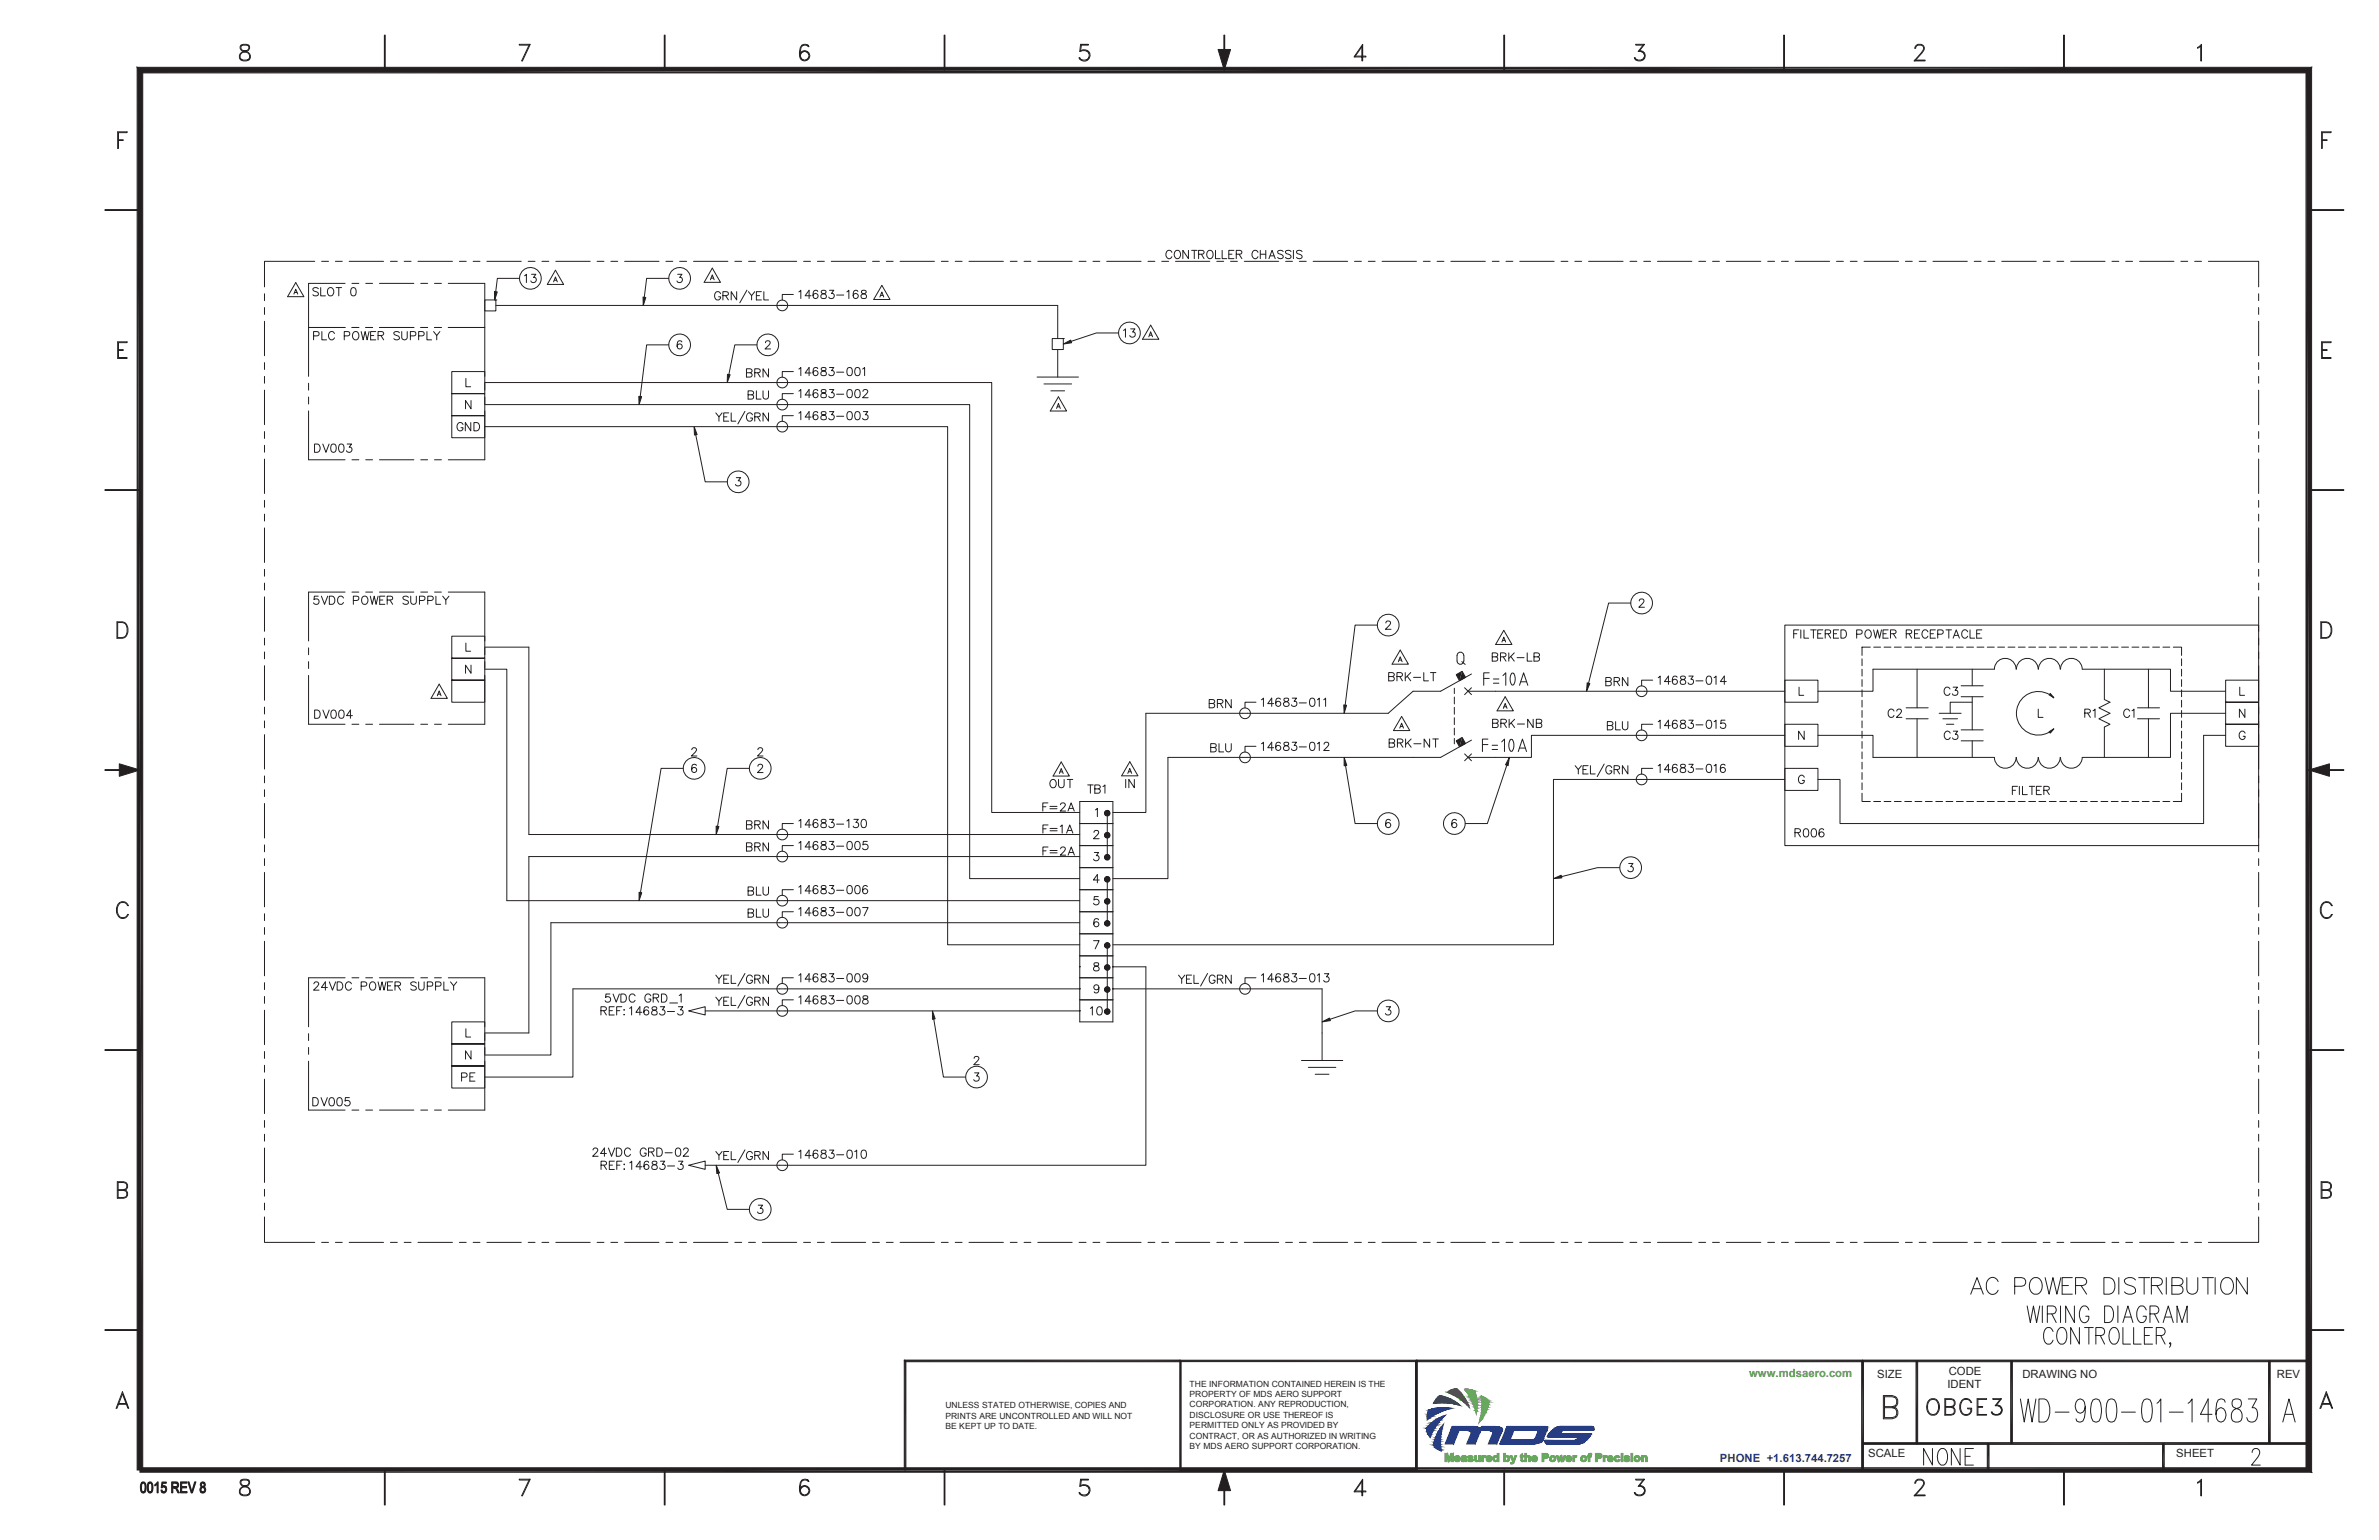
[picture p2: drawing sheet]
<svg xmlns="http://www.w3.org/2000/svg" width="432mm" height="279mm" viewBox="0 0 432 279" stroke-linecap="round" stroke-linejoin="round" font-family="sans-serif">
<defs><g id="words">
<text font-size="2.1" fill="#55a545" x="317.5" y="249.9">www.mdsaero.com</text>
<g font-size="2.1" fill="#231f20">
<text x="340.7" y="250">SIZE</text>
<text x="353.5" y="251.8">IDENT</text>
<text x="353.7" y="249.5">CODE</text>
<text x="367.1" y="250">DRAWING NO</text>
<text x="413.3" y="250">REV</text>
<text x="339.1" y="264.4">SCALE</text>
<text x="395" y="264.4">SHEET</text>
</g>
<text font-size="2.1" fill="#253d87" x="312.2" y="265.2">PHONE +1.613.744.7257</text>
<g font-size="1.5" fill="#231f20">
<text x="215.9" y="251.6">THE INFORMATION CONTAINED HEREIN IS THE</text>
<text x="171.6" y="255.5">UNLESS STATED OTHERWISE, COPIES AND</text>
<text x="171.6" y="257.4">PRINTS ARE UNCONTROLLED AND WILL NOT</text>
<text x="215.9" y="253.5">PROPERTY OF MDS AERO SUPPORT</text>
<text x="215.9" y="255.4">CORPORATION. ANY REPRODUCTION,</text>
<text x="215.9" y="257.2">DISCLOSURE OR USE THEREOF IS</text>
<text x="171.6" y="259.3">BE KEPT UP TO DATE.</text>
<text x="215.9" y="259.1">PERMITTED ONLY AS PROVIDED BY</text>
<text x="215.9" y="261">CONTRACT, OR AS AUTHORIZED IN WRITING</text>
<text x="215.9" y="262.8">BY MDS AERO SUPPORT CORPORATION.</text>
</g>
</g></defs>
<g fill="none" stroke="#253d87" stroke-width=".18">
<path d="M263.3 259.4h9.4M263.4 259.3h9.3M263.4 259.3l9.3 .1h-9.4zM263.4 259.3l9.3 .1zM263.4 259.2h9.3M263.4 259.3h5.4zM263.4 259.3h9.3zM263.4 259.1h5.3M263.4 259.2l5.4 .1h-5.4zM263.4 259.2l5.4 .1zM263.5 259h5.1M263.5 259.1l5.2 .1h-5.3z"/>
<path d="M263.5 259.1h5.1l.1 .1zM263.5 259h4.9M263.5 259l5.1 .1zM263.5 258.9h4.7M263.5 258.9l4.9 .1zM263.6 258.8h4.4M263.6 258.9h4.6zM263.6 258.8h4zM263.6 258.8h4.2zM263.6 258.8l4.4 .1zM268.8 259.3h3.9zM268.8 259.2h3.8"/>
<path d="M268.8 259.2l3.9 .1zM268.8 259.1h3.7M268.8 259.1l3.8 .1h-3.8zM268.8 259.1l3.8 .1zM268.8 259h3.6M268.8 259.1h3.7zM268.9 258.9h3.4M268.9 259l3.5 .1h-3.6zM268.9 259l3.5 .1zM268.9 258.9h3.2M268.9 258.9l3.4 .1zM268.9 258.8h3"/>
<path d="M268.9 258.8l3 .1zM268.9 258.9h3.2zM268.9 258.8h2.6zM268.9 258.8h2.8zM273.3 259.2h7.6M273.4 259.2h7.5M273.4 259.2l7.5 .1zM273.4 259.2h7.5zM273.4 259.1h7.5M273.4 259.1l7.5 .1zM273.4 259h7.5M273.4 259.1h7.5z"/>
<path d="M273.5 259h7.4M273.5 259l7.4 .1zM273.5 258.9h7.3M273.5 259h7.4zM273.5 258.9l7.3 .1zM273.5 258.8h7.2M273.5 258.8l7.3 .1zM273.5 258.8h7.1zM273.5 258.8h7.2zM281.8 259.5l.1-.1 7.4 .1zM281.8 259.4h7.5M281.8 259.5h2z"/>
<path d="M281.8 259.5h2.1zM281.8 259.5h2.1M281.9 259.4h7.4zM281.9 259.4h7.4M281.9 259.4h7.4v.1zM281.9 259.4l.2-.2 7.2 .2zM281.9 259.3h7.4M282.1 259.2h7.2zM282.1 259.2h7.2M282.1 259.2h7.2v.2zM282.2 259.2h7.1zM282.2 259.2h7.1"/>
<path d="M282.2 259.1l7.1 .1zM282.2 259.1h7.1zM282.2 259.1h7.1M282.4 259h6.8M282.4 259.1h6.9zM282.4 259h6.8zM282.4 259l6.8 .1zM282.6 258.9h6.6M282.6 259h6.6zM282.6 258.9h6.6zM282.6 258.9l6.6 .1zM282.7 258.9h6.4z"/>
<path d="M282.7 258.9h6.4M282.7 258.9h6.5zM282.8 258.9h6.3zM282.8 258.8h6.3M282.9 258.8h6.2zM282.9 258.8l6.2 .1zM283 258.8h6zM283 258.8h6.1zM283.1 258.8h5.9zM283.2 258.8h5.8z"/>
</g>
<path d="M281.7 259.5h2z" fill="#253d87"/>
<path d="M263.3 259.5h9.4zM263.3 259.5h9.4M263.3 259.4l9.4 .1h-9.4zM263.3 259.4h9.4v.1zM273.3 259.3l7.5 .2h-7.6zM273.3 259.3h7.6l-.1 .2zM281.7 259.5h2zM281.8 259.5h2zM281.8 259.5h2" fill="none" stroke="#253d87" stroke-width=".18"/>
<path d="M273.2 259.4h7.7" fill="none" stroke="#253d87" stroke-width=".25"/>
<path d="M279.1 259.5h1.7z" fill="#253d87"/>
<path d="M279.1 259.5h1.7z" fill="none" stroke="#253d87" stroke-width=".18"/>
<path d="M279.1 259.5h1.7z" fill="#253d87"/>
<path d="M266.3 259.5h2.5zM266.3 259.5h2.5M270.2 259.5h2.5zM270.2 259.5h2.5M279.1 259.5h1.7z" fill="none" stroke="#253d87" stroke-width=".18"/>
<path d="M279.1 259.5h1.7z" fill="#253d87"/>
<path d="M279.1 259.5h1.7z" fill="none" stroke="#253d87" stroke-width=".18"/>
<path d="M279.1 259.5h1.7z" fill="#253d87"/>
<path d="M279.1 259.5h1.7z" fill="none" stroke="#253d87" stroke-width=".18"/>
<path d="M281.7 259.5h1.9z" fill="#253d87"/>
<path d="M281.7 259.5h1.9z" fill="none" stroke="#253d87" stroke-width=".18"/>
<path d="M281.7 259.5h2z" fill="#253d87"/>
<path d="M281.7 259.5h2z" fill="none" stroke="#253d87" stroke-width=".18"/>
<path d="M279.1 259.5h1.7z" fill="#253d87"/>
<path d="M279.1 259.5h1.7z" fill="none" stroke="#253d87" stroke-width=".18"/>
<path d="M279.1 259.5h1.7z" fill="#253d87"/>
<path d="M266.4 259.5h2.4zM266.4 259.5h2.4M270.3 259.5h2.4zM270.3 259.5h2.4M279.1 259.5h1.7z" fill="none" stroke="#253d87" stroke-width=".18"/>
<path d="M279.1 259.5l1.7 .1z" fill="#253d87"/>
<path d="M279.1 259.5l1.7 .1z" fill="none" stroke="#253d87" stroke-width=".18"/>
<path d="M279.1 259.5l1.7 .1z" fill="#253d87"/>
<path d="M279.1 259.5l1.7 .1z" fill="none" stroke="#253d87" stroke-width=".18"/>
<path d="M281.7 259.5l1.9 .1z" fill="#253d87"/>
<path d="M281.7 259.5l1.9 .1z" fill="none" stroke="#253d87" stroke-width=".18"/>
<path d="M281.7 259.5h1.9z" fill="#253d87"/>
<path d="M281.7 259.5h1.9z" fill="none" stroke="#253d87" stroke-width=".18"/>
<path d="M279.1 259.6h1.6z" fill="#253d87"/>
<path d="M279.1 259.6h1.6z" fill="none" stroke="#253d87" stroke-width=".18"/>
<path d="M279.1 259.6h1.7z" fill="#253d87"/>
<path d="M266.6 259.5l2.1 .1zM266.6 259.5h2.2zM266.6 259.6h2.2M270.5 259.5l2.1 .1zM270.5 259.5h2.2zM270.5 259.6h2.2M279.1 259.6h1.7z" fill="none" stroke="#253d87" stroke-width=".18"/>
<path d="M279.1 259.6h1.6z" fill="#253d87"/>
<path d="M279.1 259.6h1.6z" fill="none" stroke="#253d87" stroke-width=".18"/>
<path d="M279.1 259.6h1.6z" fill="#253d87"/>
<path d="M279.1 259.6h1.6z" fill="none" stroke="#253d87" stroke-width=".18"/>
<path d="M279.2 259.6h1.5z" fill="#253d87"/>
<path d="M279.2 259.6h1.5z" fill="none" stroke="#253d87" stroke-width=".18"/>
<path d="M279.2 259.6h1.5z" fill="#253d87"/>
<path d="M266.7 259.6h2zM266.7 259.6h2M270.6 259.6h2zM270.6 259.6h2M279.2 259.6h1.5z" fill="none" stroke="#253d87" stroke-width=".18"/>
<path d="M279.2 259.6h1.5z" fill="#253d87"/>
<path d="M279.2 259.6h1.5z" fill="none" stroke="#253d87" stroke-width=".18"/>
<path d="M279.2 259.6h1.5z" fill="#253d87"/>
<path d="M279.2 259.6h1.5z" fill="none" stroke="#253d87" stroke-width=".18"/>
<path d="M281.7 259.6l1.8 .1h-1.9z" fill="#253d87"/>
<path d="M281.7 259.6l1.8 .1h-1.9z" fill="none" stroke="#253d87" stroke-width=".18"/>
<path d="M281.7 259.6h1.9z" fill="#253d87"/>
<path d="M281.7 259.6h1.9z" fill="none" stroke="#253d87" stroke-width=".18"/>
<path d="M279.2 259.6l1.5 .1z" fill="#253d87"/>
<path d="M279.2 259.6l1.5 .1z" fill="none" stroke="#253d87" stroke-width=".18"/>
<path d="M279.2 259.6l1.5 .1z" fill="#253d87"/>
<path d="M279.2 259.6l1.5 .1z" fill="none" stroke="#253d87" stroke-width=".18"/>
<path d="M279.2 259.7h1.5z" fill="#253d87"/>
<path d="M279.2 259.7h1.5z" fill="none" stroke="#253d87" stroke-width=".18"/>
<path d="M279.2 259.7h1.5z" fill="#253d87"/>
<path d="M279.2 259.7h1.5z" fill="none" stroke="#253d87" stroke-width=".18"/>
<path d="M270.7 259.6l1.9 .1z" fill="#253d87"/>
<path d="M270.7 259.6l1.9 .1z" fill="none" stroke="#253d87" stroke-width=".18"/>
<path d="M270.7 259.6h1.9z" fill="#253d87"/>
<path d="M270.7 259.6h1.9z" fill="none" stroke="#253d87" stroke-width=".18"/>
<path d="M266.8 259.6l1.9 .1z" fill="#253d87"/>
<path d="M266.8 259.6l1.9 .1z" fill="none" stroke="#253d87" stroke-width=".18"/>
<path d="M266.8 259.6h1.9z" fill="#253d87"/>
<path d="M266.8 259.6h1.9z" fill="none" stroke="#253d87" stroke-width=".18"/>
<path d="M270.8 259.7h1.8z" fill="#253d87"/>
<path d="M270.8 259.7h1.8z" fill="none" stroke="#253d87" stroke-width=".18"/>
<path d="M270.8 259.7h1.8z" fill="#253d87"/>
<path d="M270.8 259.7h1.8z" fill="none" stroke="#253d87" stroke-width=".18"/>
<path d="M266.9 259.7h1.8z" fill="#253d87"/>
<path d="M266.9 259.7h1.8z" fill="none" stroke="#253d87" stroke-width=".18"/>
<path d="M266.9 259.7h1.8z" fill="#253d87"/>
<path d="M266.9 259.7h1.8z" fill="none" stroke="#253d87" stroke-width=".18"/>
<path d="M281.6 259.7h1.8h-1.9z" fill="#253d87"/>
<path d="M281.6 259.7h1.8h-1.9z" fill="none" stroke="#253d87" stroke-width=".18"/>
<path d="M281.6 259.7h1.9z" fill="#253d87"/>
<path d="M281.6 259.7h1.9z" fill="none" stroke="#253d87" stroke-width=".18"/>
<path d="M281.5 259.7l1.9 .1z" fill="#253d87"/>
<path d="M281.5 259.7l1.9 .1z" fill="none" stroke="#253d87" stroke-width=".18"/>
<path d="M281.5 259.7h1.9z" fill="#253d87"/>
<path d="M281.5 259.7h1.9z" fill="none" stroke="#253d87" stroke-width=".18"/>
<path d="M270.9 259.7l1.7 .1z" fill="#253d87"/>
<path d="M270.9 259.7l1.7 .1z" fill="none" stroke="#253d87" stroke-width=".18"/>
<path d="M270.9 259.7h1.7z" fill="#253d87"/>
<path d="M270.9 259.7h1.7z" fill="none" stroke="#253d87" stroke-width=".18"/>
<path d="M267 259.7l1.6 .1z" fill="#253d87"/>
<path d="M267 259.7l1.6 .1z" fill="none" stroke="#253d87" stroke-width=".18"/>
<path d="M267 259.7h1.7z" fill="#253d87"/>
<path d="M267 259.7h1.7z" fill="none" stroke="#253d87" stroke-width=".18"/>
<path d="M270.9 259.8l1.6 .1z" fill="#253d87"/>
<path d="M270.9 259.8l1.6 .1z" fill="none" stroke="#253d87" stroke-width=".18"/>
<path d="M270.9 259.8h1.7z" fill="#253d87"/>
<path d="M270.9 259.8h1.7z" fill="none" stroke="#253d87" stroke-width=".18"/>
<path d="M267 259.8l1.6 .1z" fill="#253d87"/>
<path d="M267 259.8l1.6 .1z" fill="none" stroke="#253d87" stroke-width=".18"/>
<path d="M267 259.8h1.6z" fill="#253d87"/>
<path d="M267 259.8h1.6z" fill="none" stroke="#253d87" stroke-width=".18"/>
<path d="M281.5 259.8l1.8 .1h-1.9z" fill="#253d87"/>
<path d="M281.5 259.8l1.8 .1h-1.9z" fill="none" stroke="#253d87" stroke-width=".18"/>
<path d="M281.5 259.8h1.9l-.1 .1z" fill="#253d87"/>
<path d="M281.5 259.8h1.9l-.1 .1z" fill="none" stroke="#253d87" stroke-width=".18"/>
<path d="M281.4 259.9h1.9z" fill="#253d87"/>
<path d="M281.4 259.9h1.9z" fill="none" stroke="#253d87" stroke-width=".18"/>
<path d="M281.4 259.9h1.9z" fill="#253d87"/>
<path d="M281.4 259.9h1.9z" fill="none" stroke="#253d87" stroke-width=".18"/>
<path d="M281.4 259.9h1.9z" fill="#253d87"/>
<path d="M281.4 259.9h1.9z" fill="none" stroke="#253d87" stroke-width=".18"/>
<path d="M281.4 259.9h1.9z" fill="#253d87"/>
<path d="M281.4 259.9h1.9z" fill="none" stroke="#253d87" stroke-width=".18"/>
<path d="M271 259.9h1.5z" fill="#253d87"/>
<path d="M271 259.9h1.5z" fill="none" stroke="#253d87" stroke-width=".18"/>
<path d="M271 259.9h1.5z" fill="#253d87"/>
<path d="M271 259.9h1.5z" fill="none" stroke="#253d87" stroke-width=".18"/>
<path d="M267 259.9h1.6z" fill="#253d87"/>
<path d="M267 259.9h1.6z" fill="none" stroke="#253d87" stroke-width=".18"/>
<path d="M267 259.9h1.6z" fill="#253d87"/>
<path d="M267 259.9h1.6z" fill="none" stroke="#253d87" stroke-width=".18"/>
<path d="M281.3 259.9h2z" fill="#253d87"/>
<path d="M281.3 259.9h2z" fill="none" stroke="#253d87" stroke-width=".18"/>
<path d="M281.3 259.9h2z" fill="#253d87"/>
<path d="M281.3 259.9h2z" fill="none" stroke="#253d87" stroke-width=".18"/>
<path d="M281.3 259.9l2 .1z" fill="#253d87"/>
<path d="M281.3 259.9l2 .1z" fill="none" stroke="#253d87" stroke-width=".18"/>
<path d="M281.3 259.9l2 .1z" fill="#253d87"/>
<path d="M281.3 259.9l2 .1z" fill="none" stroke="#253d87" stroke-width=".18"/>
<path d="M271 259.9l1.5 .1z" fill="#253d87"/>
<path d="M271 259.9l1.5 .1z" fill="none" stroke="#253d87" stroke-width=".18"/>
<path d="M271 259.9h1.5z" fill="#253d87"/>
<path d="M271 259.9h1.5z" fill="none" stroke="#253d87" stroke-width=".18"/>
<path d="M267 259.9l1.6 .1z" fill="#253d87"/>
<path d="M267 259.9l1.6 .1z" fill="none" stroke="#253d87" stroke-width=".18"/>
<path d="M267 259.9h1.6z" fill="#253d87"/>
<path d="M267 259.9h1.6z" fill="none" stroke="#253d87" stroke-width=".18"/>
<path d="M281.3 260h2z" fill="#253d87"/>
<path d="M281.3 260h2z" fill="none" stroke="#253d87" stroke-width=".18"/>
<path d="M281.3 260h2z" fill="#253d87"/>
<path d="M281.3 260h2z" fill="none" stroke="#253d87" stroke-width=".18"/>
<path d="M281.3 260h2z" fill="#253d87"/>
<path d="M281.3 260h2z" fill="none" stroke="#253d87" stroke-width=".18"/>
<path d="M281.3 260h2z" fill="#253d87"/>
<path d="M281.3 260h2z" fill="none" stroke="#253d87" stroke-width=".18"/>
<path d="M281.3 260h2z" fill="#253d87"/>
<path d="M281.3 260h2z" fill="none" stroke="#253d87" stroke-width=".18"/>
<path d="M281.3 260h2z" fill="#253d87"/>
<g fill="none" stroke="#253d87" stroke-width=".18">
<path d="M281.3 260h2zM280.9 260.5h7.7M280.9 260.5h7.7zM280.9 260.5l7.7 .1zM280.9 260.6h7.7zM280.9 260.6h7.6zM280.9 260.6h7.7M280.9 260.6h7.6M280.9 260.6l7.6 .1zM280.9 260.7h7.6zM280.9 260.7h7.6M281 260.7h7.5z"/>
<path d="M281 260.7h7.5M281.1 260.3l7.5 .2h-7.7zM281.1 260.3h7.7l-.2 .2zM281.1 260.2h7.7zM281.1 260.2l7.7 .1zM281.1 260.2h7.7M281.2 260.1h7.6M281.2 260.2h7.6zM281.2 260.1l7.6 .1zM281.2 260.1h7.6zM281.2 260.1h2.1zM281.2 260.1h2.2z"/>
<path d="M281.2 260.1h7.5zM281.2 260.1h2.1M281.3 260h2M281.3 260l2 .1zM286.3 260.7h2.2zM286.4 260.7h2.1zM286.4 260.7l2 .1zM286.4 260.8h2zM286.4 260.8h2M288.8 260.2l-7.7 .1"/>
</g>
<path d="M280.9 260.4h7.9" fill="none" stroke="#253d87" stroke-width=".25"/>
<path d="M286.4 260.8h2z" fill="#253d87"/>
<path d="M286.4 260.8h2z" fill="none" stroke="#253d87" stroke-width=".18"/>
<path d="M286.4 260.8h2z" fill="#253d87"/>
<path d="M286.4 260.8h2z" fill="none" stroke="#253d87" stroke-width=".18"/>
<path d="M286.4 260.8h2z" fill="#253d87"/>
<path d="M286.4 260.8h2z" fill="none" stroke="#253d87" stroke-width=".18"/>
<path d="M286.4 260.8h2z" fill="#253d87"/>
<path d="M286.4 260.8h2z" fill="none" stroke="#253d87" stroke-width=".18"/>
<path d="M286.4 260.8h2z" fill="#253d87"/>
<path d="M286.4 260.8h2z" fill="none" stroke="#253d87" stroke-width=".18"/>
<path d="M286.4 260.8h2z" fill="#253d87"/>
<path d="M286.4 260.8h2z" fill="none" stroke="#253d87" stroke-width=".18"/>
<path d="M286.4 260.8h2z" fill="#253d87"/>
<path d="M286.4 260.8h2z" fill="none" stroke="#253d87" stroke-width=".18"/>
<path d="M286.4 260.8h2z" fill="#253d87"/>
<path d="M286.4 260.8h2z" fill="none" stroke="#253d87" stroke-width=".18"/>
<path d="M286.4 260.8l2 .1z" fill="#253d87"/>
<path d="M286.4 260.8l2 .1z" fill="none" stroke="#253d87" stroke-width=".18"/>
<path d="M286.4 260.8h2z" fill="#253d87"/>
<path d="M286.4 260.8h2z" fill="none" stroke="#253d87" stroke-width=".18"/>
<path d="M286.4 260.9h1.9z" fill="#253d87"/>
<path d="M286.4 260.9h1.9z" fill="none" stroke="#253d87" stroke-width=".18"/>
<path d="M286.4 260.9h2z" fill="#253d87"/>
<path d="M286.4 260.9h2z" fill="none" stroke="#253d87" stroke-width=".18"/>
<path d="M286.4 260.9h1.9z" fill="#253d87"/>
<path d="M286.4 260.9h1.9z" fill="none" stroke="#253d87" stroke-width=".18"/>
<path d="M286.4 260.9h1.9z" fill="#253d87"/>
<path d="M286.4 260.9h1.9z" fill="none" stroke="#253d87" stroke-width=".18"/>
<path d="M279.2 259.7l1 1.2h-1.6z" fill="#253d87"/>
<path d="M279.2 259.7l1 1.2h-1.6z" fill="none" stroke="#253d87" stroke-width=".18"/>
<path d="M279.2 259.7h1.5l-.5 1.2z" fill="#253d87"/>
<path d="M279.2 259.7h1.5l-.5 1.2z" fill="none" stroke="#253d87" stroke-width=".18"/>
<path d="M278.6 260.9l1.6 .1z" fill="#253d87"/>
<path d="M278.6 260.9l1.6 .1z" fill="none" stroke="#253d87" stroke-width=".18"/>
<path d="M278.6 260.9h1.6z" fill="#253d87"/>
<path d="M278.6 260.9h1.6z" fill="none" stroke="#253d87" stroke-width=".18"/>
<path d="M286.4 260.9l1.8 .1h-1.9z" fill="#253d87"/>
<path d="M286.4 260.9l1.8 .1h-1.9z" fill="none" stroke="#253d87" stroke-width=".18"/>
<path d="M286.4 260.9h1.9l-.1 .1z" fill="#253d87"/>
<path d="M286.4 260.9h1.9l-.1 .1z" fill="none" stroke="#253d87" stroke-width=".18"/>
<path d="M286.3 261h1.9z" fill="#253d87"/>
<path d="M286.3 261h1.9z" fill="none" stroke="#253d87" stroke-width=".18"/>
<path d="M286.3 261h1.9z" fill="#253d87"/>
<path d="M286.3 261h1.9z" fill="none" stroke="#253d87" stroke-width=".18"/>
<path d="M278.6 261l1.5 .1h-1.6z" fill="#253d87"/>
<path d="M278.6 261l1.5 .1h-1.6z" fill="none" stroke="#253d87" stroke-width=".18"/>
<path d="M278.6 261h1.6z" fill="#253d87"/>
<path d="M278.6 261h1.6z" fill="none" stroke="#253d87" stroke-width=".18"/>
<path d="M286.3 261l1.8 .1h-1.9z" fill="#253d87"/>
<path d="M286.3 261l1.8 .1h-1.9z" fill="none" stroke="#253d87" stroke-width=".18"/>
<path d="M286.3 261h1.9z" fill="#253d87"/>
<path d="M286.3 261h1.9z" fill="none" stroke="#253d87" stroke-width=".18"/>
<path d="M278.4 261.1h1.7z" fill="#253d87"/>
<path d="M278.4 261.1h1.7z" fill="none" stroke="#253d87" stroke-width=".18"/>
<path d="M278.5 261.1h1.6z" fill="#253d87"/>
<path d="M278.5 261.1h1.6z" fill="none" stroke="#253d87" stroke-width=".18"/>
<path d="M278.3 261.2h1.8z" fill="#253d87"/>
<path d="M278.3 261.2h1.8z" fill="none" stroke="#253d87" stroke-width=".18"/>
<path d="M278.4 261.1l1.7 .1z" fill="#253d87"/>
<path d="M278.4 261.1l1.7 .1z" fill="none" stroke="#253d87" stroke-width=".18"/>
<path d="M286.2 261.1l1.8 .1h-1.9z" fill="#253d87"/>
<path d="M286.2 261.1l1.8 .1h-1.9z" fill="none" stroke="#253d87" stroke-width=".18"/>
<path d="M286.2 261.1h1.9z" fill="#253d87"/>
<path d="M286.2 261.1h1.9z" fill="none" stroke="#253d87" stroke-width=".18"/>
<path d="M278.2 261.2h1.9z" fill="#253d87"/>
<path d="M278.2 261.2h1.9z" fill="none" stroke="#253d87" stroke-width=".18"/>
<path d="M278.3 261.2h1.8z" fill="#253d87"/>
<path d="M278.3 261.2h1.8z" fill="none" stroke="#253d87" stroke-width=".18"/>
<path d="M286.1 261.2h1.9z" fill="#253d87"/>
<path d="M286.1 261.2h1.9z" fill="none" stroke="#253d87" stroke-width=".18"/>
<path d="M286.1 261.2h1.9z" fill="#253d87"/>
<path d="M278 261.2h2.1zM278 261.2h2.1M286.1 261.2h1.9z" fill="none" stroke="#253d87" stroke-width=".18"/>
<path d="M278.2 261.2h1.9z" fill="#253d87"/>
<path d="M277.9 261.3h2.2zM277.9 261.2h2.2M278 261.2l2.1 .1zM278.2 261.2h1.9z" fill="none" stroke="#253d87" stroke-width=".18"/>
<path d="M273.2 259.5l.9 1.8h-1.6z" fill="#253d87"/>
<path d="M273.2 259.5l.9 1.8h-1.6z" fill="none" stroke="#253d87" stroke-width=".18"/>
<path d="M273.2 259.5h1.6l-.7 1.8z" fill="#253d87"/>
<path d="M273.2 259.5h1.6l-.7 1.8z" fill="none" stroke="#253d87" stroke-width=".18"/>
<path d="M286 261.3h2z" fill="#253d87"/>
<path d="M286 261.3h2z" fill="none" stroke="#253d87" stroke-width=".18"/>
<path d="M286.1 261.2h1.9z" fill="#253d87"/>
<path d="M272.5 261.3h7.6M272.5 261.3h7.6zM285.9 261.3h2zM285.9 261.3h2M286.1 261.2h1.9z" fill="none" stroke="#253d87" stroke-width=".18"/>
<path d="M286 261.3h2z" fill="#253d87"/>
<g fill="none" stroke="#253d87" stroke-width=".18">
<path d="M272.2 262h5.8zM272.2 262h6.1zM272.2 262h6.1M272.3 261.9h6.8M272.3 261.9l6.3 .1zM272.3 261.9h6.5zM272.3 262h6zM272.3 262h6.3zM272.3 261.8h7M272.3 261.9h6.8zM272.3 261.7h7.2M272.3 261.8l6.8 .1z"/>
<path d="M272.3 261.8h7zM272.4 261.7h7.3M272.4 261.7l6.9 .1zM272.4 261.7h7.1zM272.4 261.6h7.5M272.4 261.6l7.1 .1h-7.1zM272.4 261.6h7.3zM272.4 261.5h7.6M272.4 261.5l7.3 .1h-7.3zM272.4 261.5h7.5l-.2 .1zM272.5 261.4h7.6M272.5 261.4l7.4 .1h-7.5z"/>
<path d="M272.5 261.4h7.5l-.1 .1zM272.5 261.3l7.5 .1h-7.5zM272.5 261.3h7.6l-.1 .1zM278.8 261.9l-6.6 .1M280.4 261.3l7.4 .1h-7.4zM280.4 261.3h7.5l-.1 .1zM280.4 261.4l7.3 .1zM280.4 261.4h7.4zM280.4 261.4h7.5M280.4 261.4h7.4M280.4 261.5l7.2 .1h-7.1zM280.4 261.5h7.3l-.1 .1z"/>
<path d="M280.4 261.5h7.3M280.5 261.6h7zM280.5 261.6h7.1zM280.5 261.6l6.9 .1h-6.9zM280.5 261.6h7l-.1 .1zM280.5 261.6h7.1M280.5 261.7h7M280.5 261.7h6.8zM280.5 261.7h6.9zM280.5 261.7h6.9M280.5 261.7l6.7 .1zM280.5 261.8h6.8"/>
<path d="M280.5 261.8l6.6 .1zM280.5 261.8h6.7zM280.5 261.8h6.7M280.6 261.9h6.4zM280.6 261.9h6.5zM280.6 261.9h6.5M280.6 261.9h6.3zM280.6 261.9h6.4M280.6 261.9h6.2zM280.7 261.9l6 .1zM280.7 261.9h6.1zM280.7 262h6.1"/>
<path d="M280.7 262h5.9zM280.7 262h6zM280.7 262h6M280.8 262h5.7zM280.8 262h5.8zM285.8 261.3h2.1zM285.8 261.3h2.1M285.9 261.3h2zM286 261.3h2z"/>
</g>
<path d="M271 260l.7 2h-1.6z" fill="#253d87"/>
<path d="M271 260l.7 2h-1.6z" fill="none" stroke="#253d87" stroke-width=".18"/>
<path d="M271 260h1.5l-.8 2z" fill="#253d87"/>
<path d="M271 260h1.5l-.8 2z" fill="none" stroke="#253d87" stroke-width=".18"/>
<path d="M267 260l.8 2h-1.6z" fill="#253d87"/>
<path d="M267 260l.8 2h-1.6z" fill="none" stroke="#253d87" stroke-width=".18"/>
<path d="M267 260h1.6l-.8 2z" fill="#253d87"/>
<path d="M267 260h1.6l-.8 2z" fill="none" stroke="#253d87" stroke-width=".18"/>
<path d="M263.3 259.5l.5 2.5h-1.5z" fill="#253d87"/>
<path d="M263.3 259.5l.5 2.5h-1.5z" fill="none" stroke="#253d87" stroke-width=".18"/>
<path d="M263.3 259.5h1.5l-1 2.5z" fill="#253d87"/>
<path d="M263.3 259.5h1.5l-1 2.5z" fill="none" stroke="#253d87" stroke-width=".18"/>
<path d="M262 258.4l-.1 .4h-.3z" fill="#253d87"/>
<path d="M262 258.4l-.1 .4h-.3z" fill="none" stroke="#253d87" stroke-width=".18"/>
<path d="M261.6 258.8l.2 .2h-.3z" fill="#253d87"/>
<path d="M261.6 258.8l.2 .2h-.3z" fill="none" stroke="#253d87" stroke-width=".18"/>
<path d="M261.6 258.8h.3l-.1 .2z" fill="#253d87"/>
<path d="M261.6 258.8h.3l-.1 .2z" fill="none" stroke="#253d87" stroke-width=".18"/>
<path d="M261.5 259l.2 .2h-.4z" fill="#253d87"/>
<path d="M261.5 259l.2 .2h-.4z" fill="none" stroke="#253d87" stroke-width=".18"/>
<path d="M261.5 259h.3l-.1 .2z" fill="#253d87"/>
<path d="M261.5 259h.3l-.1 .2z" fill="none" stroke="#253d87" stroke-width=".18"/>
<path d="M261.3 259.2l.4 .4h-.6z" fill="#253d87"/>
<path d="M261.3 259.2l.4 .4h-.6z" fill="none" stroke="#253d87" stroke-width=".18"/>
<path d="M261.3 259.2h.4v.4z" fill="#253d87"/>
<path d="M261.3 259.2h.4v.4z" fill="none" stroke="#253d87" stroke-width=".18"/>
<path d="M261.1 259.6l.5 .1h-.6z" fill="#253d87"/>
<path d="M261.1 259.6l.5 .1h-.6z" fill="none" stroke="#253d87" stroke-width=".18"/>
<path d="M261.1 259.6h.6l-.1 .1z" fill="#253d87"/>
<path d="M261.1 259.6h.6l-.1 .1z" fill="none" stroke="#253d87" stroke-width=".18"/>
<path d="M261 259.7l.6 .5h-.8z" fill="#253d87"/>
<path d="M261 259.7l.6 .5h-.8z" fill="none" stroke="#253d87" stroke-width=".18"/>
<path d="M261 259.7h.6v.5z" fill="#253d87"/>
<path d="M261 259.7h.6v.5z" fill="none" stroke="#253d87" stroke-width=".18"/>
<path d="M260.8 260.2h.8z" fill="#253d87"/>
<path d="M260.8 260.2h.8z" fill="none" stroke="#253d87" stroke-width=".18"/>
<path d="M260.8 260.2h.8z" fill="#253d87"/>
<path d="M260.8 260.2h.8z" fill="none" stroke="#253d87" stroke-width=".18"/>
<path d="M260.8 260.2l.7 .5h-.9z" fill="#253d87"/>
<path d="M260.8 260.2l.7 .5h-.9z" fill="none" stroke="#253d87" stroke-width=".18"/>
<path d="M260.8 260.2h.8l-.1 .5z" fill="#253d87"/>
<path d="M260.8 260.2h.8l-.1 .5z" fill="none" stroke="#253d87" stroke-width=".18"/>
<path d="M260.6 260.7l.9 .1h-1z" fill="#253d87"/>
<path d="M260.6 260.7l.9 .1h-1z" fill="none" stroke="#253d87" stroke-width=".18"/>
<path d="M260.6 260.7h.9v.1z" fill="#253d87"/>
<path d="M260.6 260.7h.9v.1z" fill="none" stroke="#253d87" stroke-width=".18"/>
<path d="M260.5 260.8l1 .4h-1.1z" fill="#253d87"/>
<path d="M260.5 260.8l1 .4h-1.1z" fill="none" stroke="#253d87" stroke-width=".18"/>
<path d="M260.5 260.8h1v.4z" fill="#253d87"/>
<path d="M260.5 260.8h1v.4z" fill="none" stroke="#253d87" stroke-width=".18"/>
<path d="M260.4 261.2l1.1 .3h-1.2z" fill="#253d87"/>
<path d="M260.4 261.2l1.1 .3h-1.2z" fill="none" stroke="#253d87" stroke-width=".18"/>
<path d="M260.4 261.2h1.1v.3z" fill="#253d87"/>
<path d="M260.4 261.2h1.1v.3z" fill="none" stroke="#253d87" stroke-width=".18"/>
<path d="M260.3 261.5l1.2 .2h-1.2z" fill="#253d87"/>
<path d="M260.3 261.5l1.2 .2h-1.2z" fill="none" stroke="#253d87" stroke-width=".18"/>
<path d="M260.3 261.5h1.2v.2z" fill="#253d87"/>
<path d="M260.3 261.5h1.2v.2z" fill="none" stroke="#253d87" stroke-width=".18"/>
<path d="M260.3 261.7l1.2 .4h-1.3z" fill="#253d87"/>
<path d="M260.3 261.7l1.2 .4h-1.3z" fill="none" stroke="#253d87" stroke-width=".18"/>
<path d="M260.3 261.7h1.2v.4z" fill="#253d87"/>
<path d="M260.3 261.7h1.2v.4z" fill="none" stroke="#253d87" stroke-width=".18"/>
<path d="M260.2 262.1l1.3 .1h-1.3z" fill="#253d87"/>
<path d="M260.2 262.1l1.3 .1h-1.3z" fill="none" stroke="#253d87" stroke-width=".18"/>
<path d="M260.2 262.1h1.3v.1z" fill="#253d87"/>
<path d="M260.2 262.1h1.3v.1z" fill="none" stroke="#253d87" stroke-width=".18"/>
<path d="M260.2 262.2l1.3 .3h-1.1z" fill="#253d87"/>
<path d="M260.2 262.2l1.3 .3h-1.1z" fill="none" stroke="#253d87" stroke-width=".18"/>
<path d="M260.2 262.2h1.3v.3z" fill="#253d87"/>
<path d="M260.2 262.2h1.3v.3z" fill="none" stroke="#253d87" stroke-width=".18"/>
<path d="M260.4 262.5l1.1 .2h-.9z" fill="#253d87"/>
<path d="M260.4 262.5l1.1 .2h-.9z" fill="none" stroke="#253d87" stroke-width=".18"/>
<path d="M260.4 262.5h1.1v.2z" fill="#253d87"/>
<path d="M260.4 262.5h1.1v.2z" fill="none" stroke="#253d87" stroke-width=".18"/>
<path d="M260.6 262.7h.9z" fill="#253d87"/>
<path d="M260.6 262.7h.9z" fill="none" stroke="#253d87" stroke-width=".18"/>
<path d="M260.6 262.7h.9z" fill="#253d87"/>
<path d="M260.6 262.7h.9z" fill="none" stroke="#253d87" stroke-width=".18"/>
<path d="M260.7 262.7l.9 .2h-.6z" fill="#253d87"/>
<path d="M260.7 262.7l.9 .2h-.6z" fill="none" stroke="#253d87" stroke-width=".18"/>
<path d="M260.7 262.7h.8l.1 .2z" fill="#253d87"/>
<path d="M260.7 262.7h.8l.1 .2z" fill="none" stroke="#253d87" stroke-width=".18"/>
<path d="M261.3 263.1h.3v.2z" fill="#253d87"/>
<path d="M261.3 263.1h.3v.2z" fill="none" stroke="#253d87" stroke-width=".18"/>
<path d="M261 262.9l.6 .2z" fill="#253d87"/>
<path d="M261 262.9l.6 .2z" fill="none" stroke="#253d87" stroke-width=".18"/>
<path d="M261 262.9h.6v.2z" fill="#253d87"/>
<path d="M261 262.9h.6v.2z" fill="none" stroke="#253d87" stroke-width=".18"/>
<path d="M261.9 257l.4-.2-.2 .2z" fill="#12477a"/>
<path d="M261.9 257l.4-.2-.2 .2z" fill="none" stroke="#12477a" stroke-width=".18"/>
<path d="M261.4 257.2l.5-.2v.2z" fill="#12477a"/>
<path d="M261.4 257.2l.5-.2v.2z" fill="none" stroke="#12477a" stroke-width=".18"/>
<path d="M261.9 257h.2l-.2 .2z" fill="#12477a"/>
<path d="M261.9 257h.2l-.2 .2z" fill="none" stroke="#12477a" stroke-width=".18"/>
<path d="M261.3 257.2h.6z" fill="#12477a"/>
<path d="M261.3 257.2h.6z" fill="none" stroke="#12477a" stroke-width=".18"/>
<path d="M261.4 257.2h.5z" fill="#12477a"/>
<path d="M261.4 257.2h.5z" fill="none" stroke="#12477a" stroke-width=".18"/>
<path d="M260.9 257.4l.4-.2 .4 .2z" fill="#12477a"/>
<path d="M260.9 257.4l.4-.2 .4 .2z" fill="none" stroke="#12477a" stroke-width=".18"/>
<path d="M261.3 257.2h.6l-.2 .2z" fill="#12477a"/>
<path d="M261.3 257.2h.6l-.2 .2z" fill="none" stroke="#12477a" stroke-width=".18"/>
<path d="M260.5 257.6l.4-.2 .6 .2z" fill="#12477a"/>
<path d="M260.5 257.6l.4-.2 .6 .2z" fill="none" stroke="#12477a" stroke-width=".18"/>
<path d="M260.9 257.4h.8l-.2 .2z" fill="#12477a"/>
<path d="M260.9 257.4h.8l-.2 .2z" fill="none" stroke="#12477a" stroke-width=".18"/>
<path d="M260.4 257.7h1z" fill="#12477a"/>
<path d="M260.4 257.7h1z" fill="none" stroke="#12477a" stroke-width=".18"/>
<path d="M260.5 257.6h1z" fill="#12477a"/>
<path d="M260.5 257.6h1z" fill="none" stroke="#12477a" stroke-width=".18"/>
<path d="M260 258l.4-.3 .8 .3z" fill="#12477a"/>
<path d="M260 258l.4-.3 .8 .3z" fill="none" stroke="#12477a" stroke-width=".18"/>
<path d="M260.4 257.7h1l-.2 .3z" fill="#12477a"/>
<path d="M260.4 257.7h1l-.2 .3z" fill="none" stroke="#12477a" stroke-width=".18"/>
<path d="M259.9 258.1l.1-.1 1.1 .1z" fill="#12477a"/>
<path d="M259.9 258.1l.1-.1 1.1 .1z" fill="none" stroke="#12477a" stroke-width=".18"/>
<path d="M260 258h1.2l-.1 .1z" fill="#12477a"/>
<path d="M260 258h1.2l-.1 .1z" fill="none" stroke="#12477a" stroke-width=".18"/>
<path d="M259.6 258.4l.3-.3 1 .3z" fill="#12477a"/>
<path d="M259.6 258.4l.3-.3 1 .3z" fill="none" stroke="#12477a" stroke-width=".18"/>
<path d="M259.9 258.1h1.2l-.2 .3z" fill="#12477a"/>
<path d="M259.9 258.1h1.2l-.2 .3z" fill="none" stroke="#12477a" stroke-width=".18"/>
<path d="M259.6 258.4l1.1 .2h-1.4z" fill="#12477a"/>
<path d="M259.6 258.4l1.1 .2h-1.4z" fill="none" stroke="#12477a" stroke-width=".18"/>
<path d="M259.6 258.4h1.3l-.2 .2z" fill="#12477a"/>
<path d="M259.6 258.4h1.3l-.2 .2z" fill="none" stroke="#12477a" stroke-width=".18"/>
<path d="M259.3 258.6l1.3 .1h-1.4z" fill="#12477a"/>
<path d="M259.3 258.6l1.3 .1h-1.4z" fill="none" stroke="#12477a" stroke-width=".18"/>
<path d="M259.3 258.6h1.4l-.1 .1z" fill="#12477a"/>
<path d="M259.3 258.6h1.4l-.1 .1z" fill="none" stroke="#12477a" stroke-width=".18"/>
<path d="M259.2 258.7l1.2 .4h-1.5z" fill="#12477a"/>
<path d="M259.2 258.7l1.2 .4h-1.5z" fill="none" stroke="#12477a" stroke-width=".18"/>
<path d="M259.2 258.7h1.4l-.2 .4z" fill="#12477a"/>
<path d="M259.2 258.7h1.4l-.2 .4z" fill="none" stroke="#12477a" stroke-width=".18"/>
<path d="M258.9 259.1h1.5z" fill="#12477a"/>
<path d="M258.9 259.1h1.5z" fill="none" stroke="#12477a" stroke-width=".18"/>
<path d="M258.9 259.1h1.5z" fill="#12477a"/>
<path d="M258.9 259.1h1.5z" fill="none" stroke="#12477a" stroke-width=".18"/>
<path d="M258.9 259.1l1.3 .4h-1.2z" fill="#12477a"/>
<path d="M258.9 259.1l1.3 .4h-1.2z" fill="none" stroke="#12477a" stroke-width=".18"/>
<path d="M258.9 259.1h1.5l-.2 .4z" fill="#12477a"/>
<path d="M258.9 259.1h1.5l-.2 .4z" fill="none" stroke="#12477a" stroke-width=".18"/>
<path d="M259 259.5l1.1 .2h-1.1z" fill="#12477a"/>
<path d="M259 259.5l1.1 .2h-1.1z" fill="none" stroke="#12477a" stroke-width=".18"/>
<path d="M259 259.5h1.2l-.1 .2z" fill="#12477a"/>
<path d="M259 259.5h1.2l-.1 .2z" fill="none" stroke="#12477a" stroke-width=".18"/>
<path d="M259 259.7l1 .1h-.9z" fill="#12477a"/>
<path d="M259 259.7l1 .1h-.9z" fill="none" stroke="#12477a" stroke-width=".18"/>
<path d="M259 259.7h1.1l-.1 .1z" fill="#12477a"/>
<path d="M259 259.7h1.1l-.1 .1z" fill="none" stroke="#12477a" stroke-width=".18"/>
<path d="M259.1 259.8l.7 .4h-.6z" fill="#12477a"/>
<path d="M259.1 259.8l.7 .4h-.6z" fill="none" stroke="#12477a" stroke-width=".18"/>
<path d="M259.1 259.8h.9l-.2 .4z" fill="#12477a"/>
<path d="M259.1 259.8h.9l-.2 .4z" fill="none" stroke="#12477a" stroke-width=".18"/>
<path d="M259.2 260.2h.6z" fill="#12477a"/>
<path d="M259.2 260.2h.6z" fill="none" stroke="#12477a" stroke-width=".18"/>
<path d="M259.2 260.2h.6z" fill="#12477a"/>
<path d="M259.2 260.2h.6z" fill="none" stroke="#12477a" stroke-width=".18"/>
<path d="M259.4 260.5h.3l-.1 .3z" fill="#12477a"/>
<path d="M259.4 260.5h.3l-.1 .3z" fill="none" stroke="#12477a" stroke-width=".18"/>
<path d="M259.2 260.2l.5 .3h-.3z" fill="#12477a"/>
<path d="M259.2 260.2l.5 .3h-.3z" fill="none" stroke="#12477a" stroke-width=".18"/>
<path d="M259.2 260.2h.6l-.1 .3z" fill="#12477a"/>
<path d="M259.2 260.2h.6l-.1 .3z" fill="none" stroke="#12477a" stroke-width=".18"/>
<path d="M261.2 253.3l.1-.1 .5 .1z" fill="#2b6d56"/>
<path d="M261.2 253.3l.1-.1 .5 .1z" fill="none" stroke="#2b6d56" stroke-width=".18"/>
<path d="M261 253.4l.2-.1 1.1 .1z" fill="#2b6d56"/>
<path d="M261 253.4l.2-.1 1.1 .1z" fill="none" stroke="#2b6d56" stroke-width=".18"/>
<path d="M261.2 253.3l1.1 .1z" fill="#2b6d56"/>
<path d="M261.2 253.3l1.1 .1z" fill="none" stroke="#2b6d56" stroke-width=".18"/>
<path d="M261 253.4h1.3z" fill="#2b6d56"/>
<path d="M261 253.4h1.3z" fill="none" stroke="#2b6d56" stroke-width=".18"/>
<path d="M261 253.4h1.3z" fill="#2b6d56"/>
<path d="M261 253.4h1.3z" fill="none" stroke="#2b6d56" stroke-width=".18"/>
<path d="M261 253.4l1.8 .2h-1.9z" fill="#2b6d56"/>
<path d="M261 253.4l1.8 .2h-1.9z" fill="none" stroke="#2b6d56" stroke-width=".18"/>
<path d="M261 253.4h1.3l.5 .2z" fill="#2b6d56"/>
<g fill="none" stroke="#2b6d56" stroke-width=".18">
<path d="M260.2 254.4h4.2M260.3 254.3h3.9M260.3 254.4l4.1 .1h-4.2zM260.3 254.4h3.9l.2 .1zM260.3 254.3l3.9 .1zM260.5 254h3.3M260.5 254.1l3.6 .2h-3.8zM260.5 254.1h3.3l.3 .2zM260.6 254l3.2 .1h-3.3zM260.6 254l3.2 .1zM260.6 253.9h3M260.7 253.8h2.6"/>
<path d="M260.7 253.9l2.9 .1h-3zM260.7 253.9h2.6l.3 .1zM260.8 253.7h2.2zM260.8 253.7h2.2M260.8 253.7l2.5 .2h-2.6zM260.8 253.7h2.2l.3 .2zM260.9 253.6l2.1 .1zM261 253.4h1.3l.5 .2z"/>
</g>
<path d="M260.3 254.2h3.8" fill="none" stroke="#2b6d56" stroke-width=".21"/>
<path d="M260.2 254.5h1.2z" fill="#2b6d56"/>
<path d="M260.2 254.5h1.2z" fill="none" stroke="#2b6d56" stroke-width=".18"/>
<path d="M260.2 254.5h1.8z" fill="#2b6d56"/>
<path d="M260.2 254.5h1.8zM262 254.5h2.5zM262 254.5h2.5" fill="none" stroke="#2b6d56" stroke-width=".18"/>
<path d="M260.2 254.5l.6 .1z" fill="#2b6d56"/>
<path d="M260.2 254.5l.6 .1z" fill="none" stroke="#2b6d56" stroke-width=".18"/>
<path d="M260.2 254.5h1.2z" fill="#2b6d56"/>
<path d="M260.2 254.5h1.2z" fill="none" stroke="#2b6d56" stroke-width=".18"/>
<path d="M260.2 254.6h.2z" fill="#2b6d56"/>
<path d="M260.2 254.6h.2z" fill="none" stroke="#2b6d56" stroke-width=".18"/>
<path d="M262.7 254.5l1.8 .1z" fill="#2b6d56"/>
<path d="M262.7 254.5l1.8 .1z" fill="none" stroke="#2b6d56" stroke-width=".18"/>
<path d="M262.7 254.5l1.8 .1z" fill="#2b6d56"/>
<path d="M262.7 254.5l1.8 .1z" fill="none" stroke="#2b6d56" stroke-width=".18"/>
<path d="M260.2 254.6h.2z" fill="#2b6d56"/>
<path d="M260.2 254.6h.2z" fill="none" stroke="#2b6d56" stroke-width=".18"/>
<path d="M260.2 254.6h.6z" fill="#2b6d56"/>
<path d="M260.2 254.6h.6z" fill="none" stroke="#2b6d56" stroke-width=".18"/>
<path d="M263.3 254.6l1.4 .1z" fill="#2b6d56"/>
<path d="M263.3 254.6l1.4 .1z" fill="none" stroke="#2b6d56" stroke-width=".18"/>
<path d="M263.3 254.6l1.4 .1z" fill="#2b6d56"/>
<path d="M263.3 254.6l1.4 .1z" fill="none" stroke="#2b6d56" stroke-width=".18"/>
<path d="M263.8 254.7h.9z" fill="#2b6d56"/>
<path d="M263.8 254.7h.9z" fill="none" stroke="#2b6d56" stroke-width=".18"/>
<path d="M263.8 254.7h.9z" fill="#2b6d56"/>
<path d="M263.8 254.7h.9z" fill="none" stroke="#2b6d56" stroke-width=".18"/>
<path d="M264.5 254.8h.4l.2 .2z" fill="#2b6d56"/>
<path d="M264.5 254.8h.4l.2 .2z" fill="none" stroke="#2b6d56" stroke-width=".18"/>
<path d="M263.9 254.7l1 .1z" fill="#2b6d56"/>
<path d="M263.9 254.7l1 .1z" fill="none" stroke="#2b6d56" stroke-width=".18"/>
<path d="M263.9 254.7h.8l.2 .1z" fill="#2b6d56"/>
<path d="M263.9 254.7h.8l.2 .1z" fill="none" stroke="#2b6d56" stroke-width=".18"/>
<path d="M261.5 255.4h.9z" fill="#1d5968"/>
<path d="M261.5 255.4h.9z" fill="none" stroke="#1d5968" stroke-width=".18"/>
<path d="M261.4 255.4h1z" fill="#1d5968"/>
<path d="M261.4 255.4h1z" fill="none" stroke="#1d5968" stroke-width=".18"/>
<path d="M261.5 255.4h.9z" fill="#1d5968"/>
<path d="M260.9 255.4h2.1zM260.9 255.4h2.1M261.5 255.4h.9z" fill="none" stroke="#1d5968" stroke-width=".18"/>
<path d="M261.4 255.4h1.6z" fill="#1d5968"/>
<g fill="none" stroke="#1d5968" stroke-width=".18">
<path d="M259.2 256.1h2.5M259.2 256.1l2.3 .1h-2.3zM259.2 256.1h2.5l-.2 .1zM259.3 255.8h3.1M259.3 255.9l2.4 .2h-2.5zM259.3 255.9h3l-.6 .2zM259.3 255.8l3 .1zM259.3 255.8h3.1zM259.3 255.8l.5-.1 2.6 .1zM259.3 255.7h3.6M259.8 255.7h3.1zM259.8 255.7h3.1"/>
<path d="M259.8 255.7h3.1l-.5 .1zM259.8 255.7l.5-.2 2.6 .2zM259.8 255.6h3.6M260.3 255.5h3.1zM260.3 255.5h3.1l-.5 .2zM260.4 255.5h3.1zM260.8 255.5h2.2zM260.8 255.4h2.2M260.8 255.5h2.7zM260.9 255.4l2.1 .1zM261.4 255.4h1.6zM263.5 255.5h-3.2"/>
</g>
<path d="M259.2 256h3.1" fill="none" stroke="#1d5968" stroke-width=".21"/>
<path d="M259.2 256.2l1.9 .1h-2z" fill="#1d5968"/>
<path d="M259.2 256.2l1.9 .1h-2zM259.2 256.2h2.3l-.4 .1zM259.2 256.3h2.3" fill="none" stroke="#1d5968" stroke-width=".18"/>
<path d="M259.1 256.3l1.6 .2h-1.6z" fill="#1d5968"/>
<path d="M259.1 256.3l1.6 .2h-1.6z" fill="none" stroke="#1d5968" stroke-width=".18"/>
<path d="M259.1 256.3h2l-.4 .2z" fill="#1d5968"/>
<path d="M259.1 256.3h2l-.4 .2z" fill="none" stroke="#1d5968" stroke-width=".18"/>
<path d="M259.1 256.5l1.5 .1z" fill="#1d5968"/>
<path d="M259.1 256.5l1.5 .1z" fill="none" stroke="#1d5968" stroke-width=".18"/>
<path d="M259.1 256.5h1.6z" fill="#1d5968"/>
<path d="M259.1 256.5h1.6z" fill="none" stroke="#1d5968" stroke-width=".18"/>
<path d="M259.1 256.6l1 .3h-1z" fill="#1d5968"/>
<path d="M259.1 256.6l1 .3h-1z" fill="none" stroke="#1d5968" stroke-width=".18"/>
<path d="M259.1 256.6h1.5l-.5 .3z" fill="#1d5968"/>
<path d="M259.1 256.6h1.5l-.5 .3z" fill="none" stroke="#1d5968" stroke-width=".18"/>
<path d="M259.1 256.9h1z" fill="#1d5968"/>
<path d="M259.1 256.9h1z" fill="none" stroke="#1d5968" stroke-width=".18"/>
<path d="M259.1 256.9h1z" fill="#1d5968"/>
<path d="M259.1 256.9h1z" fill="none" stroke="#1d5968" stroke-width=".18"/>
<path d="M259 256.9l.5 .4h-.5z" fill="#1d5968"/>
<path d="M259 256.9l.5 .4h-.5z" fill="none" stroke="#1d5968" stroke-width=".18"/>
<path d="M259 256.9h1.1l-.6 .4z" fill="#1d5968"/>
<path d="M259 256.9h1.1l-.6 .4z" fill="none" stroke="#1d5968" stroke-width=".18"/>
<path d="M259 257.3h.5l-.5 .3z" fill="#1d5968"/>
<path d="M259 257.3h.5l-.5 .3z" fill="none" stroke="#1d5968" stroke-width=".18"/>
<path d="M259 257.3h.5z" fill="#1d5968"/>
<path d="M259 257.3h.5z" fill="none" stroke="#1d5968" stroke-width=".18"/>
<path d="M259 257.3h.5z" fill="#1d5968"/>
<path d="M259 257.3h.5z" fill="none" stroke="#1d5968" stroke-width=".18"/>
<path d="M264 252h.5z" fill="#387f42"/>
<path d="M264 252h.5z" fill="none" stroke="#387f42" stroke-width=".18"/>
<path d="M263.7 252.1l.3-.1 .6 .1z" fill="#387f42"/>
<path d="M263.7 252.1l.3-.1 .6 .1z" fill="none" stroke="#387f42" stroke-width=".18"/>
<path d="M264 252l.6 .1z" fill="#387f42"/>
<path d="M264 252l.6 .1z" fill="none" stroke="#387f42" stroke-width=".18"/>
<path d="M263.3 252.2l.4-.1 1 .1z" fill="#387f42"/>
<path d="M263.3 252.2l.4-.1 1 .1z" fill="none" stroke="#387f42" stroke-width=".18"/>
<path d="M263.7 252.1h.9l.1 .1z" fill="#387f42"/>
<path d="M263.7 252.1h.9l.1 .1z" fill="none" stroke="#387f42" stroke-width=".18"/>
<path d="M263.3 252.3h1.5z" fill="#387f42"/>
<path d="M263.3 252.3h1.5z" fill="none" stroke="#387f42" stroke-width=".18"/>
<path d="M263.3 252.2l1.5 .1z" fill="#387f42"/>
<path d="M263.3 252.2l1.5 .1z" fill="none" stroke="#387f42" stroke-width=".18"/>
<path d="M263 252.4l.3-.1 1.6 .1z" fill="#387f42"/>
<path d="M263 252.4l.3-.1 1.6 .1z" fill="none" stroke="#387f42" stroke-width=".18"/>
<path d="M263.3 252.3h1.5l.1 .1z" fill="#387f42"/>
<path d="M262.7 252.6h2.4zM262.7 252.6h2.4M262.7 252.6l.3-.2 2.1 .2zM262.8 252.6l2.5 .2h-2.1zM262.8 252.6h2.3l.2 .2zM263 252.4h1.9l.2 .2zM263.2 252.8l2.3 .2h-1.8zM263.2 252.8h2.1l.2 .2zM263.3 252.3h1.5l.1 .1z" fill="none" stroke="#387f42" stroke-width=".18"/>
<path d="M262.7 252.5h2.4M262.8 252.7h2.5" fill="none" stroke="#387f42" stroke-width=".19"/>
<path d="M263.2 252.9h2.3" fill="none" stroke="#387f42" stroke-width=".21"/>
<path d="M263.7 253l1.8 .1z" fill="#387f42"/>
<path d="M263.7 253l1.8 .1z" fill="none" stroke="#387f42" stroke-width=".18"/>
<path d="M263.7 253l1.8 .1z" fill="#387f42"/>
<path d="M263.7 253l1.8 .1z" fill="none" stroke="#387f42" stroke-width=".18"/>
<path d="M263.8 253.1l1.9 .3h-1.3z" fill="#387f42"/>
<path d="M263.8 253.1l1.9 .3h-1.3z" fill="none" stroke="#387f42" stroke-width=".18"/>
<path d="M263.8 253.1h1.7l.2 .3z" fill="#387f42"/>
<path d="M263.8 253.1h1.7l.2 .3z" fill="none" stroke="#387f42" stroke-width=".18"/>
<path d="M264.4 253.4l1.4 .1z" fill="#387f42"/>
<path d="M264.4 253.4l1.4 .1z" fill="none" stroke="#387f42" stroke-width=".18"/>
<path d="M264.4 253.4l1.4 .1z" fill="#387f42"/>
<path d="M264.4 253.4l1.4 .1z" fill="none" stroke="#387f42" stroke-width=".18"/>
<path d="M264.5 253.5l1.4 .2h-1z" fill="#387f42"/>
<path d="M264.5 253.5l1.4 .2h-1z" fill="none" stroke="#387f42" stroke-width=".18"/>
<path d="M264.5 253.5h1.3l.1 .2z" fill="#387f42"/>
<path d="M264.5 253.5h1.3l.1 .2z" fill="none" stroke="#387f42" stroke-width=".18"/>
<path d="M264.9 253.7l1.1 .2h-.9z" fill="#387f42"/>
<path d="M264.9 253.7l1.1 .2h-.9z" fill="none" stroke="#387f42" stroke-width=".18"/>
<path d="M264.9 253.7h1l.1 .2z" fill="#387f42"/>
<path d="M264.9 253.7h1l.1 .2z" fill="none" stroke="#387f42" stroke-width=".18"/>
<path d="M265.1 253.9l1 .2h-.7z" fill="#387f42"/>
<path d="M265.1 253.9l1 .2h-.7z" fill="none" stroke="#387f42" stroke-width=".18"/>
<path d="M265.1 253.9h.9l.1 .2z" fill="#387f42"/>
<path d="M265.1 253.9h.9l.1 .2z" fill="none" stroke="#387f42" stroke-width=".18"/>
<path d="M265.4 254.1l.9 .3h-.6z" fill="#387f42"/>
<path d="M265.4 254.1l.9 .3h-.6z" fill="none" stroke="#387f42" stroke-width=".18"/>
<path d="M265.4 254.1h.7l.2 .3z" fill="#387f42"/>
<path d="M265.4 254.1h.7l.2 .3z" fill="none" stroke="#387f42" stroke-width=".18"/>
<path d="M265.7 254.4l.7 .1z" fill="#387f42"/>
<path d="M265.7 254.4l.7 .1z" fill="none" stroke="#387f42" stroke-width=".18"/>
<path d="M265.7 254.4h.6l.1 .1z" fill="#387f42"/>
<path d="M265.7 254.4h.6l.1 .1z" fill="none" stroke="#387f42" stroke-width=".18"/>
<path d="M265.8 254.5l.7 .4h-.3z" fill="#387f42"/>
<path d="M265.8 254.5l.7 .4h-.3z" fill="none" stroke="#387f42" stroke-width=".18"/>
<path d="M265.8 254.5h.6l.1 .4z" fill="#387f42"/>
<path d="M265.8 254.5h.6l.1 .4z" fill="none" stroke="#387f42" stroke-width=".18"/>
<path d="M266.3 254.9h.3l.1 .5z" fill="#387f42"/>
<path d="M266.3 254.9h.3l.1 .5z" fill="none" stroke="#387f42" stroke-width=".18"/>
<path d="M266.2 254.9h.4z" fill="#387f42"/>
<path d="M266.2 254.9h.4z" fill="none" stroke="#387f42" stroke-width=".18"/>
<path d="M266.2 254.9h.4z" fill="#387f42"/>
<path d="M266.2 254.9h.4z" fill="none" stroke="#387f42" stroke-width=".18"/>
<path d="M265.9 252.1h.6z" fill="#459343"/>
<path d="M265.9 252.1h.6z" fill="none" stroke="#459343" stroke-width=".18"/>
<path d="M265.9 252.1h.7z" fill="#459343"/>
<path d="M265.9 252.1h.7z" fill="none" stroke="#459343" stroke-width=".18"/>
<path d="M265.9 252.1h.7z" fill="#459343"/>
<path d="M265.9 252.1h.7z" fill="none" stroke="#459343" stroke-width=".18"/>
<path d="M265.9 252.1h1.1z" fill="#459343"/>
<path d="M265.9 252.1h1.1z" fill="none" stroke="#459343" stroke-width=".18"/>
<path d="M265.9 252.1h1.1z" fill="#459343"/>
<path d="M265.9 252.1h1.1z" fill="none" stroke="#459343" stroke-width=".18"/>
<path d="M265.9 252.1l1.4 .1z" fill="#459343"/>
<path d="M265.9 252.1l1.4 .1z" fill="none" stroke="#459343" stroke-width=".18"/>
<path d="M265.9 252.1l1.4 .1z" fill="#459343"/>
<path d="M265.9 252.1l1.4 .1z" fill="none" stroke="#459343" stroke-width=".18"/>
<path d="M265.9 252.2l1.8 .1h-1.7z" fill="#459343"/>
<path d="M265.9 252.2l1.8 .1h-1.7z" fill="none" stroke="#459343" stroke-width=".18"/>
<path d="M265.9 252.2l1.8 .1z" fill="#459343"/>
<path d="M265.9 252.2l1.8 .1z" fill="none" stroke="#459343" stroke-width=".18"/>
<path d="M266 252.3l1.7 .3h-1.5z" fill="#459343"/>
<path d="M266 252.3l1.7 .3h-1.5z" fill="none" stroke="#459343" stroke-width=".18"/>
<path d="M266 252.3h1.7v.3z" fill="#459343"/>
<path d="M266 252.3h1.7v.3z" fill="none" stroke="#459343" stroke-width=".18"/>
<path d="M266.2 252.6l1.6 .2h-1.4z" fill="#459343"/>
<path d="M266.2 252.6l1.6 .2h-1.4z" fill="none" stroke="#459343" stroke-width=".18"/>
<path d="M266.2 252.6h1.5l.1 .2z" fill="#459343"/>
<path d="M266.2 252.6h1.5l.1 .2z" fill="none" stroke="#459343" stroke-width=".18"/>
<path d="M266.4 252.8l1.5 .3h-1.3z" fill="#459343"/>
<path d="M266.4 252.8l1.5 .3h-1.3z" fill="none" stroke="#459343" stroke-width=".18"/>
<path d="M266.4 252.8h1.4l.1 .3z" fill="#459343"/>
<path d="M266.4 252.8h1.4l.1 .3z" fill="none" stroke="#459343" stroke-width=".18"/>
<path d="M266.6 253.1l1.3 .2h-1.2z" fill="#459343"/>
<path d="M266.6 253.1l1.3 .2h-1.2z" fill="none" stroke="#459343" stroke-width=".18"/>
<path d="M266.6 253.1h1.3v.2z" fill="#459343"/>
<path d="M266.6 253.1h1.3v.2z" fill="none" stroke="#459343" stroke-width=".18"/>
<path d="M266.7 253.3l1.3 .3h-1.1z" fill="#459343"/>
<path d="M266.7 253.3l1.3 .3h-1.1z" fill="none" stroke="#459343" stroke-width=".18"/>
<path d="M266.7 253.3h1.2l.1 .3z" fill="#459343"/>
<path d="M266.7 253.3h1.2l.1 .3z" fill="none" stroke="#459343" stroke-width=".18"/>
<path d="M266.9 253.6l1.1 .3h-1z" fill="#459343"/>
<path d="M266.9 253.6l1.1 .3h-1z" fill="none" stroke="#459343" stroke-width=".18"/>
<path d="M266.9 253.6h1.1v.3z" fill="#459343"/>
<path d="M266.9 253.6h1.1v.3z" fill="none" stroke="#459343" stroke-width=".18"/>
<path d="M267 253.9l1.1 .3h-.9z" fill="#459343"/>
<path d="M267 253.9l1.1 .3h-.9z" fill="none" stroke="#459343" stroke-width=".18"/>
<path d="M267 253.9h1l.1 .3z" fill="#459343"/>
<path d="M267 253.9h1l.1 .3z" fill="none" stroke="#459343" stroke-width=".18"/>
<path d="M267.2 254.2l.9 .2h-.8z" fill="#459343"/>
<path d="M267.2 254.2l.9 .2h-.8z" fill="none" stroke="#459343" stroke-width=".18"/>
<path d="M267.2 254.2h.9v.2z" fill="#459343"/>
<path d="M267.2 254.2h.9v.2z" fill="none" stroke="#459343" stroke-width=".18"/>
<path d="M267.3 254.4l.8 .3h-.7z" fill="#459343"/>
<path d="M267.3 254.4l.8 .3h-.7z" fill="none" stroke="#459343" stroke-width=".18"/>
<path d="M267.3 254.4h.8v.3z" fill="#459343"/>
<path d="M267.3 254.4h.8v.3z" fill="none" stroke="#459343" stroke-width=".18"/>
<path d="M267.4 254.7l.7 .2h-.6z" fill="#459343"/>
<path d="M267.4 254.7l.7 .2h-.6z" fill="none" stroke="#459343" stroke-width=".18"/>
<path d="M267.4 254.7h.7v.2z" fill="#459343"/>
<path d="M267.4 254.7h.7v.2z" fill="none" stroke="#459343" stroke-width=".18"/>
<path d="M267.5 254.9l.6 .4h-.5z" fill="#459343"/>
<path d="M267.5 254.9l.6 .4h-.5z" fill="none" stroke="#459343" stroke-width=".18"/>
<path d="M267.5 254.9h.6v.4z" fill="#459343"/>
<path d="M267.5 254.9h.6v.4z" fill="none" stroke="#459343" stroke-width=".18"/>
<path d="M267.6 255.3l.5 .2h-.4z" fill="#459343"/>
<path d="M267.6 255.3l.5 .2h-.4z" fill="none" stroke="#459343" stroke-width=".18"/>
<path d="M267.6 255.3h.5v.2z" fill="#459343"/>
<path d="M267.6 255.3h.5v.2z" fill="none" stroke="#459343" stroke-width=".18"/>
<path d="M267.7 255.5l.4 .4h-.3z" fill="#459343"/>
<path d="M267.7 255.5l.4 .4h-.3z" fill="none" stroke="#459343" stroke-width=".18"/>
<path d="M267.7 255.5h.4v.4z" fill="#459343"/>
<path d="M267.7 255.5h.4v.4z" fill="none" stroke="#459343" stroke-width=".18"/>
<path d="M267.8 256h.2l-.1 .5z" fill="#459343"/>
<path d="M267.8 256h.2l-.1 .5z" fill="none" stroke="#459343" stroke-width=".18"/>
<path d="M267.8 255.9l.2 .1z" fill="#459343"/>
<path d="M267.8 255.9l.2 .1z" fill="none" stroke="#459343" stroke-width=".18"/>
<path d="M267.8 255.9h.3z" fill="#459343"/>
<path d="M267.8 255.9h.3z" fill="none" stroke="#459343" stroke-width=".18"/>
<path d="M268.9 253.2l.3 .2h-.3z" fill="#55a545"/>
<path d="M268.9 253.2l.3 .2h-.3z" fill="none" stroke="#55a545" stroke-width=".18"/>
<path d="M268.9 253.4l.6 .2h-.6z" fill="#55a545"/>
<path d="M268.9 253.4l.6 .2h-.6z" fill="none" stroke="#55a545" stroke-width=".18"/>
<path d="M268.9 253.4h.3l.3 .2z" fill="#55a545"/>
<path d="M268.9 253.4h.3l.3 .2z" fill="none" stroke="#55a545" stroke-width=".18"/>
<path d="M268.9 253.6l.9 .2h-.9z" fill="#55a545"/>
<path d="M268.9 253.6l.9 .2h-.9z" fill="none" stroke="#55a545" stroke-width=".18"/>
<path d="M268.9 253.6h.6l.3 .2z" fill="#55a545"/>
<path d="M268.9 253.6h.6l.3 .2z" fill="none" stroke="#55a545" stroke-width=".18"/>
<path d="M268.9 253.8h.9z" fill="#55a545"/>
<path d="M268.9 253.8h.9z" fill="none" stroke="#55a545" stroke-width=".18"/>
<path d="M268.9 253.8h.9z" fill="#55a545"/>
<path d="M268.9 253.8h.9z" fill="none" stroke="#55a545" stroke-width=".18"/>
<path d="M268.9 253.8l1.1 .3h-1.1z" fill="#55a545"/>
<path d="M268.9 253.8l1.1 .3h-1.1z" fill="none" stroke="#55a545" stroke-width=".18"/>
<path d="M268.9 253.8h.9l.2 .3z" fill="#55a545"/>
<path d="M268.9 253.8h.9l.2 .3z" fill="none" stroke="#55a545" stroke-width=".18"/>
<path d="M268.9 254.1l1.4 .2h-1.3z" fill="#55a545"/>
<path d="M268.9 254.1l1.4 .2h-1.3z" fill="none" stroke="#55a545" stroke-width=".18"/>
<path d="M268.9 254.1h1.1l.3 .2z" fill="#55a545"/>
<path d="M268.9 254.1h1.1l.3 .2z" fill="none" stroke="#55a545" stroke-width=".18"/>
<path d="M269 254.3l1.3 .1h-1.3z" fill="#55a545"/>
<path d="M269 254.3l1.3 .1h-1.3z" fill="none" stroke="#55a545" stroke-width=".18"/>
<path d="M269 254.3h1.3v.1z" fill="#55a545"/>
<path d="M269 254.3h1.3v.1z" fill="none" stroke="#55a545" stroke-width=".18"/>
<path d="M269 254.4l1.2 .4h-1.2z" fill="#55a545"/>
<path d="M269 254.4l1.2 .4h-1.2z" fill="none" stroke="#55a545" stroke-width=".18"/>
<path d="M269 254.4h1.3l-.1 .4z" fill="#55a545"/>
<path d="M269 254.4h1.3l-.1 .4z" fill="none" stroke="#55a545" stroke-width=".18"/>
<path d="M269 254.8l1.1 .3h-1.1z" fill="#55a545"/>
<path d="M269 254.8l1.1 .3h-1.1z" fill="none" stroke="#55a545" stroke-width=".18"/>
<path d="M269 254.8h1.2l-.1 .3z" fill="#55a545"/>
<path d="M269 254.8h1.2l-.1 .3z" fill="none" stroke="#55a545" stroke-width=".18"/>
<path d="M269 255.1l1 .3h-1z" fill="#55a545"/>
<path d="M269 255.1l1 .3h-1z" fill="none" stroke="#55a545" stroke-width=".18"/>
<path d="M269 255.1h1.1l-.1 .3z" fill="#55a545"/>
<path d="M269 255.1h1.1l-.1 .3z" fill="none" stroke="#55a545" stroke-width=".18"/>
<path d="M269 255.4l.9 .3h-.9z" fill="#55a545"/>
<path d="M269 255.4l.9 .3h-.9z" fill="none" stroke="#55a545" stroke-width=".18"/>
<path d="M269 255.4h1l-.1 .3z" fill="#55a545"/>
<path d="M269 255.4h1l-.1 .3z" fill="none" stroke="#55a545" stroke-width=".18"/>
<path d="M269 255.7l.9 .2h-1z" fill="#55a545"/>
<path d="M269 255.7l.9 .2h-1z" fill="none" stroke="#55a545" stroke-width=".18"/>
<path d="M269 255.7h.9v.2z" fill="#55a545"/>
<path d="M269 255.7h.9v.2z" fill="none" stroke="#55a545" stroke-width=".18"/>
<path d="M268.9 255.9l.8 .4h-.8z" fill="#55a545"/>
<path d="M268.9 255.9l.8 .4h-.8z" fill="none" stroke="#55a545" stroke-width=".18"/>
<path d="M268.9 255.9h1l-.2 .4z" fill="#55a545"/>
<path d="M268.9 255.9h1l-.2 .4z" fill="none" stroke="#55a545" stroke-width=".18"/>
<path d="M268.9 256.3h.7z" fill="#55a545"/>
<path d="M268.9 256.3h.7z" fill="none" stroke="#55a545" stroke-width=".18"/>
<path d="M268.9 256.3h.8z" fill="#55a545"/>
<path d="M268.9 256.3h.8z" fill="none" stroke="#55a545" stroke-width=".18"/>
<path d="M268.9 256.3l.5 .5h-.6z" fill="#55a545"/>
<path d="M268.9 256.3l.5 .5h-.6z" fill="none" stroke="#55a545" stroke-width=".18"/>
<path d="M268.9 256.3h.7l-.2 .5z" fill="#55a545"/>
<path d="M268.9 256.3h.7l-.2 .5z" fill="none" stroke="#55a545" stroke-width=".18"/>
<path d="M268.8 256.8l.5 .1z" fill="#55a545"/>
<path d="M268.8 256.8l.5 .1z" fill="none" stroke="#55a545" stroke-width=".18"/>
<path d="M268.8 256.8h.6z" fill="#55a545"/>
<path d="M268.8 256.8h.6z" fill="none" stroke="#55a545" stroke-width=".18"/>
<path d="M268.8 256.9l.3 .4h-.4z" fill="#55a545"/>
<path d="M268.8 256.9l.3 .4h-.4z" fill="none" stroke="#55a545" stroke-width=".18"/>
<path d="M268.8 256.9h.5l-.2 .4z" fill="#55a545"/>
<path d="M268.8 256.9h.5l-.2 .4z" fill="none" stroke="#55a545" stroke-width=".18"/>
<path d="M268.7 257.3l.2 .2h-.3z" fill="#55a545"/>
<path d="M268.7 257.3l.2 .2h-.3z" fill="none" stroke="#55a545" stroke-width=".18"/>
<path d="M268.7 257.3h.4l-.2 .2z" fill="#55a545"/>
<path d="M268.7 257.3h.4l-.2 .2z" fill="none" stroke="#55a545" stroke-width=".18"/>
<path d="M268.6 257.7h.2l-.3 .4z" fill="#55a545"/>
<path d="M268.6 257.7h.2l-.3 .4z" fill="none" stroke="#55a545" stroke-width=".18"/>
<path d="M268.6 257.5l.2 .2h-.2z" fill="#55a545"/>
<path d="M268.6 257.5l.2 .2h-.2z" fill="none" stroke="#55a545" stroke-width=".18"/>
<g fill="#55a545">
<path d="M268.6 257.5h.3l-.1 .2z"/>
<path d="M263.3 263.7h.5l-.3 .3-.3 1.2h-.3z" fill-rule="evenodd"/>
</g>
<path d="M263.3 263.7h.5l-.3 .3-.3 1.2h-.3z" fill="none" stroke="#55a545" stroke-width=".18"/>
<path d="M263.8 263.7v1.5h-.3v-1.2z" fill="#55a545"/>
<path d="M263.8 263.7v1.5h-.3v-1.2z" fill="none" stroke="#55a545" stroke-width=".18"/>
<path d="M262.3 263.7h.4l-.1 .3v1.2h-.3z" fill-rule="evenodd" fill="#55a545"/>
<path d="M262.3 263.7h.4l-.1 .3v1.2h-.3z" fill="none" stroke="#55a545" stroke-width=".18"/>
<path d="M262.7 263.7l.3 1-.1 .5-.3-1.2z" fill="#55a545"/>
<path d="M262.7 263.7l.3 1-.1 .5-.3-1.2z" fill="none" stroke="#55a545" stroke-width=".18"/>
<path d="M264.1 265l.9-.1-.4 .3z" fill-rule="evenodd" fill="#55a545"/>
<path d="M264.1 265l.9-.1-.4 .3z" fill="none" stroke="#55a545" stroke-width=".18"/>
<path d="M264.1 264.3h.4l-.2 .2 .7 .1v.1h-.7l.2 .3h-.4l-.1-.4z" fill-rule="evenodd" fill="#55a545"/>
<path d="M264.1 264.3h.4l-.2 .2 .7 .1v.1h-.7l.2 .3h-.4l-.1-.4z" fill="none" stroke="#55a545" stroke-width=".18"/>
<path d="M264.1 264.2a.52 .52 0 0 1 .6-.1 .52 .52 0 0 1 .3 .5l-.7-.1h.4v-.1z" fill-rule="evenodd" fill="#55a545"/>
<path d="M264.1 264.2a.52 .52 0 0 1 .6-.1 .52 .52 0 0 1 .3 .5l-.7-.1h.4v-.1z" fill="none" stroke="#55a545" stroke-width=".18"/>
<path d="M265.9 265.1l.3-.1v.2z" fill-rule="evenodd" fill="#55a545"/>
<path d="M265.9 265.1l.3-.1v.2z" fill="none" stroke="#55a545" stroke-width=".18"/>
<path d="M265.2 264.7l.2-.1 .5 .1-.3 .1-.1 .2h.7l-.8 .2-.2-.3z" fill-rule="evenodd" fill="#55a545"/>
<path d="M265.2 264.7l.2-.1 .5 .1-.3 .1-.1 .2h.7l-.8 .2-.2-.3z" fill="none" stroke="#55a545" stroke-width=".18"/>
<path d="M265.7 264.3l.4-.1 .1 .8h-.5h.1l.1-.3-.5-.1 .5-.1z" fill-rule="evenodd" fill="#55a545"/>
<path d="M265.7 264.3l.4-.1 .1 .8h-.5h.1l.1-.3-.5-.1 .5-.1z" fill="none" stroke="#55a545" stroke-width=".18"/>
<path d="M265.3 264.2l.4-.1 .4 .1-.6 .2h-.3z" fill-rule="evenodd" fill="#55a545"/>
<path d="M265.3 264.2l.4-.1 .4 .1-.6 .2h-.3z" fill="none" stroke="#55a545" stroke-width=".18"/>
<path d="M266.4 264.9l1 .1-.3 .2h-.4z" fill-rule="evenodd" fill="#55a545"/>
<path d="M266.4 264.9l1 .1-.3 .2h-.4z" fill="none" stroke="#55a545" stroke-width=".18"/>
<path d="M266.5 264.2l.4 .1-.2 .1 .6 .2 .1 .4h-.5l.2-.2-.5-.1-.2-.3z" fill-rule="evenodd" fill="#55a545"/>
<path d="M266.5 264.2l.4 .1-.2 .1 .6 .2 .1 .4h-.5l.2-.2-.5-.1-.2-.3z" fill="none" stroke="#55a545" stroke-width=".18"/>
<path d="M266.5 264.2l.6-.1 .3 .3z" fill-rule="evenodd" fill="#55a545"/>
<path d="M266.5 264.2l.6-.1 .3 .3z" fill="none" stroke="#55a545" stroke-width=".18"/>
<path d="M268.4 264.1h.3v1.1l-.6-.2 .3-.1z" fill-rule="evenodd" fill="#55a545"/>
<path d="M268.4 264.1h.3v1.1l-.6-.2 .3-.1z" fill="none" stroke="#55a545" stroke-width=".18"/>
<path d="M267.7 264.1h.3v.9h.4a.41 .41 0 0 1-.4 .2 .41 .41 0 0 1-.3-.4z" fill-rule="evenodd" fill="#55a545"/>
<path d="M267.7 264.1h.3v.9h.4a.41 .41 0 0 1-.4 .2 .41 .41 0 0 1-.3-.4z" fill="none" stroke="#55a545" stroke-width=".18"/>
<path d="M269 264.1h.2v.2h.3l-.2 .2v.7h-.3z" fill-rule="evenodd" fill="#55a545"/>
<path d="M269 264.1h.2v.2h.3l-.2 .2v.7h-.3z" fill="none" stroke="#55a545" stroke-width=".18"/>
<path d="M269.4 264.1h.3l-.1 .3-.4-.1z" fill-rule="evenodd" fill="#55a545"/>
<path d="M269.4 264.1h.3l-.1 .3-.4-.1z" fill="none" stroke="#55a545" stroke-width=".18"/>
<path d="M269.9 265l.9-.1-.4 .3z" fill-rule="evenodd" fill="#55a545"/>
<path d="M269.9 265l.9-.1-.4 .3z" fill="none" stroke="#55a545" stroke-width=".18"/>
<path d="M269.9 264.3h.4l-.3 .2 .8 .1v.1h-.8l.3 .3h-.4l-.2-.4z" fill-rule="evenodd" fill="#55a545"/>
<path d="M269.9 264.3h.4l-.3 .2 .8 .1v.1h-.8l.3 .3h-.4l-.2-.4z" fill="none" stroke="#55a545" stroke-width=".18"/>
<path d="M269.9 264.2a.54 .54 0 0 1 .6-.1 .54 .54 0 0 1 .3 .5l-.8-.1h.5l-.1-.1z" fill-rule="evenodd" fill="#55a545"/>
<path d="M269.9 264.2a.54 .54 0 0 1 .6-.1 .54 .54 0 0 1 .3 .5l-.8-.1h.5l-.1-.1z" fill="none" stroke="#55a545" stroke-width=".18"/>
<path d="M271.1 264.2l.4 .1-.2 .1v.4l.5 .2-.5 .2a.64 .64 0 0 1-.2-1z" fill-rule="evenodd" fill="#55a545"/>
<path d="M271.1 264.2l.4 .1-.2 .1v.4l.5 .2-.5 .2a.64 .64 0 0 1-.2-1z" fill="none" stroke="#55a545" stroke-width=".18"/>
<path d="M271.1 264.2a.46 .46 0 0 1 .7 0z" fill-rule="evenodd" fill="#55a545"/>
<path d="M271.1 264.2a.46 .46 0 0 1 .7 0z" fill="none" stroke="#55a545" stroke-width=".18"/>
<path d="M271.1 264.2h.7v-.5h.3v1.5l-.6-.2a.37 .37 0 0 0 .3-.4 .37 .37 0 0 0-.3-.3z" fill-rule="evenodd" fill="#55a545"/>
<path d="M271.1 264.2h.7v-.5h.3v1.5l-.6-.2a.37 .37 0 0 0 .3-.4 .37 .37 0 0 0-.3-.3z" fill="none" stroke="#55a545" stroke-width=".18"/>
<path d="M273.2 264.2a.51 .51 0 0 1 .7 .1 .51 .51 0 0 1 0 .7 .51 .51 0 0 1-.7 0l.4-.1 .1-.2-.1-.3z" fill-rule="evenodd" fill="#55a545"/>
<path d="M273.2 264.2a.51 .51 0 0 1 .7 .1 .51 .51 0 0 1 0 .7 .51 .51 0 0 1-.7 0l.4-.1 .1-.2-.1-.3z" fill="none" stroke="#55a545" stroke-width=".18"/>
<path d="M272.9 263.7h.3v.5l.3 .1a.37 .37 0 0 0-.3 .3 .37 .37 0 0 0 .3 .4l-.6 .2z" fill-rule="evenodd" fill="#55a545"/>
<path d="M272.9 263.7h.3v.5l.3 .1a.37 .37 0 0 0-.3 .3 .37 .37 0 0 0 .3 .4l-.6 .2z" fill="none" stroke="#55a545" stroke-width=".18"/>
<path d="M274.2 265.4l.5 .1-.5 .1z" fill-rule="evenodd" fill="#55a545"/>
<path d="M274.2 265.4l.5 .1-.5 .1z" fill="none" stroke="#55a545" stroke-width=".18"/>
<path d="M274.1 264.1h.3l.5 1-.2 .4-.4-.1 .2-.2z" fill-rule="evenodd" fill="#55a545"/>
<path d="M274.1 264.1h.3l.5 1-.2 .4-.4-.1 .2-.2z" fill="none" stroke="#55a545" stroke-width=".18"/>
<path d="M275 264.1h.3l-.4 1-.2-.2z" fill="#55a545"/>
<path d="M275 264.1h.3l-.4 1-.2-.2z" fill="none" stroke="#55a545" stroke-width=".18"/>
<path d="M276.1 265l.5-.1v.3h-.4z" fill-rule="evenodd" fill="#55a545"/>
<path d="M276.1 265l.5-.1v.3h-.4z" fill="none" stroke="#55a545" stroke-width=".18"/>
<path d="M276.1 263.9l.3-.2v.4h.2v.2h-.2v.7h-.3v-.7h-.2z" fill-rule="evenodd" fill="#55a545"/>
<path d="M276.1 263.9l.3-.2v.4h.2v.2h-.2v.7h-.3v-.7h-.2z" fill="none" stroke="#55a545" stroke-width=".18"/>
<path d="M277.1 264.2a.4 .4 0 0 1 .5-.1 .4 .4 0 0 1 .2 .4v.7h-.3v-.8z" fill-rule="evenodd" fill="#55a545"/>
<path d="M277.1 264.2a.4 .4 0 0 1 .5-.1 .4 .4 0 0 1 .2 .4v.7h-.3v-.8z" fill="none" stroke="#55a545" stroke-width=".18"/>
<path d="M276.8 263.7h.3v.5l.2 .1-.2 .1v.8h-.3z" fill-rule="evenodd" fill="#55a545"/>
<path d="M276.8 263.7h.3v.5l.2 .1-.2 .1v.8h-.3z" fill="none" stroke="#55a545" stroke-width=".18"/>
<path d="M278.1 265l.9-.1-.3 .3z" fill-rule="evenodd" fill="#55a545"/>
<path d="M278.1 265l.9-.1-.3 .3z" fill="none" stroke="#55a545" stroke-width=".18"/>
<path d="M278.1 264.3h.4l-.2 .2 .7 .1v.1h-.7l.3 .3h-.5l-.1-.4z" fill-rule="evenodd" fill="#55a545"/>
<path d="M278.1 264.3h.4l-.2 .2 .7 .1v.1h-.7l.3 .3h-.5l-.1-.4z" fill="none" stroke="#55a545" stroke-width=".18"/>
<path d="M278.2 264.2a.52 .52 0 0 1 .5-.1 .52 .52 0 0 1 .3 .5l-.7-.1h.4v-.1z" fill-rule="evenodd" fill="#55a545"/>
<path d="M278.2 264.2a.52 .52 0 0 1 .5-.1 .52 .52 0 0 1 .3 .5l-.7-.1h.4v-.1z" fill="none" stroke="#55a545" stroke-width=".18"/>
<path d="M280.4 263.9h.6v.5h-.8l.5-.1v-.3z" fill-rule="evenodd" fill="#55a545"/>
<path d="M280.4 263.9h.6v.5h-.8l.5-.1v-.3z" fill="none" stroke="#55a545" stroke-width=".18"/>
<path d="M279.9 263.7h.7l.4 .2h-.8v.5h.8l-.3 .2h-.5v.6h-.3z" fill-rule="evenodd" fill="#55a545"/>
<path d="M279.9 263.7h.7l.4 .2h-.8v.5h.8l-.3 .2h-.5v.6h-.3z" fill="none" stroke="#55a545" stroke-width=".18"/>
<path d="M281.8 264.3l.4-.1a.58 .58 0 0 1 0 .9 .58 .58 0 0 1-.8-.1l.6-.1v-.5z" fill-rule="evenodd" fill="#55a545"/>
<path d="M281.8 264.3l.4-.1a.58 .58 0 0 1 0 .9 .58 .58 0 0 1-.8-.1l.6-.1v-.5z" fill="none" stroke="#55a545" stroke-width=".18"/>
<path d="M281.5 264.2l.2-.1 .5 .1-.6 .2v.4l.2 .2-.5-.1-.1-.3z" fill-rule="evenodd" fill="#55a545"/>
<path d="M281.5 264.2l.2-.1 .5 .1-.6 .2v.4l.2 .2-.5-.1-.1-.3z" fill="none" stroke="#55a545" stroke-width=".18"/>
<path d="M282.5 264.1h.3l.2 .7-.1 .4z" fill="#55a545"/>
<path d="M282.5 264.1h.3l.2 .7-.1 .4z" fill="none" stroke="#55a545" stroke-width=".18"/>
<path d="M283.2 264.1h.3l-.4 1.1h-.2z" fill-rule="evenodd" fill="#55a545"/>
<path d="M283.2 264.1h.3l-.4 1.1h-.2z" fill="none" stroke="#55a545" stroke-width=".18"/>
<path d="M283.5 264.1l.2 .7-.2 .4-.2-.7z" fill="#55a545"/>
<path d="M283.5 264.1l.2 .7-.2 .4-.2-.7z" fill="none" stroke="#55a545" stroke-width=".18"/>
<path d="M283.9 264.1h.3l-.4 1.1h-.3z" fill-rule="evenodd" fill="#55a545"/>
<path d="M283.9 264.1h.3l-.4 1.1h-.3z" fill="none" stroke="#55a545" stroke-width=".18"/>
<path d="M284.3 265l.9-.1-.3 .3z" fill-rule="evenodd" fill="#55a545"/>
<path d="M284.3 265l.9-.1-.3 .3z" fill="none" stroke="#55a545" stroke-width=".18"/>
<path d="M284.3 264.3h.5l-.3 .2 .8 .1v.1h-.8l.3 .3h-.5l-.1-.4z" fill-rule="evenodd" fill="#55a545"/>
<path d="M284.3 264.3h.5l-.3 .2 .8 .1v.1h-.8l.3 .3h-.5l-.1-.4z" fill="none" stroke="#55a545" stroke-width=".18"/>
<path d="M284.4 264.2a.52 .52 0 0 1 .5-.1 .52 .52 0 0 1 .4 .5l-.8-.1h.5l-.1-.1z" fill-rule="evenodd" fill="#55a545"/>
<path d="M284.4 264.2a.52 .52 0 0 1 .5-.1 .52 .52 0 0 1 .4 .5l-.8-.1h.5l-.1-.1z" fill="none" stroke="#55a545" stroke-width=".18"/>
<path d="M285.5 264.1h.3v.2h.2l-.2 .2v.7h-.3z" fill-rule="evenodd" fill="#55a545"/>
<path d="M285.5 264.1h.3v.2h.2l-.2 .2v.7h-.3z" fill="none" stroke="#55a545" stroke-width=".18"/>
<path d="M285.9 264.1h.3l-.1 .3-.3-.1z" fill-rule="evenodd" fill="#55a545"/>
<path d="M285.9 264.1h.3l-.1 .3-.3-.1z" fill="none" stroke="#55a545" stroke-width=".18"/>
<path d="M287.5 264.3l.4-.1a.58 .58 0 0 1-.1 .9 .58 .58 0 0 1-.8-.1l.7-.1v-.5z" fill-rule="evenodd" fill="#55a545"/>
<path d="M287.5 264.3l.4-.1a.58 .58 0 0 1-.1 .9 .58 .58 0 0 1-.8-.1l.7-.1v-.5z" fill="none" stroke="#55a545" stroke-width=".18"/>
<path d="M287.1 264.2l.3-.1 .5 .1-.6 .2-.1 .4 .3 .2-.5-.1-.1-.3z" fill-rule="evenodd" fill="#55a545"/>
<path d="M287.1 264.2l.3-.1 .5 .1-.6 .2-.1 .4 .3 .2-.5-.1-.1-.3z" fill="none" stroke="#55a545" stroke-width=".18"/>
<path d="M288.3 263.8l.4 .1-.1 .2h.2v.2h-.2v.9h-.3v-.9h-.2v-.2h.2z" fill-rule="evenodd" fill="#55a545"/>
<path d="M288.3 263.8l.4 .1-.1 .2h.2v.2h-.2v.9h-.3v-.9h-.2v-.2h.2z" fill="none" stroke="#55a545" stroke-width=".18"/>
<path d="M288.4 263.7h.5l-.1 .2-.5-.1z" fill-rule="evenodd" fill="#55a545"/>
<path d="M288.4 263.7h.5l-.1 .2-.5-.1z" fill="none" stroke="#55a545" stroke-width=".18"/>
<path d="M290 263.9h.7v.5h-.8h.4l.1-.2v-.2z" fill-rule="evenodd" fill="#55a545"/>
<path d="M290 263.9h.7v.5h-.8h.4l.1-.2v-.2z" fill="none" stroke="#55a545" stroke-width=".18"/>
<path d="M289.6 263.7h.7l.3 .1-.7 .1v.5h.8a.69 .69 0 0 1-.8 .2v.6h-.3z" fill-rule="evenodd" fill="#55a545"/>
<path d="M289.6 263.7h.7l.3 .1-.7 .1v.5h.8a.69 .69 0 0 1-.8 .2v.6h-.3z" fill="none" stroke="#55a545" stroke-width=".18"/>
<path d="M291 264.1h.3v.2h.2l-.2 .2v.7h-.3z" fill-rule="evenodd" fill="#55a545"/>
<path d="M291 264.1h.3v.2h.2l-.2 .2v.7h-.3z" fill="none" stroke="#55a545" stroke-width=".18"/>
<path d="M291.4 264.1h.3l-.1 .3-.3-.1z" fill-rule="evenodd" fill="#55a545"/>
<path d="M291.4 264.1h.3l-.1 .3-.3-.1z" fill="none" stroke="#55a545" stroke-width=".18"/>
<path d="M291.9 265l.9-.1-.4 .3z" fill-rule="evenodd" fill="#55a545"/>
<path d="M291.9 265l.9-.1-.4 .3z" fill="none" stroke="#55a545" stroke-width=".18"/>
<path d="M291.9 264.3h.4l-.2 .2 .7 .1v.1h-.7l.2 .3h-.4l-.1-.4z" fill-rule="evenodd" fill="#55a545"/>
<path d="M291.9 264.3h.4l-.2 .2 .7 .1v.1h-.7l.2 .3h-.4l-.1-.4z" fill="none" stroke="#55a545" stroke-width=".18"/>
<path d="M291.9 264.2a.52 .52 0 0 1 .6-.1 .52 .52 0 0 1 .3 .5l-.7-.1h.4v-.1z" fill-rule="evenodd" fill="#55a545"/>
<path d="M291.9 264.2a.52 .52 0 0 1 .6-.1 .52 .52 0 0 1 .3 .5l-.7-.1h.4v-.1z" fill="none" stroke="#55a545" stroke-width=".18"/>
<path d="M293.5 265l.3-.2h.2v.2z" fill-rule="evenodd" fill="#55a545"/>
<path d="M293.5 265l.3-.2h.2v.2z" fill="none" stroke="#55a545" stroke-width=".18"/>
<path d="M293.1 264.3h.4l-.2 .3v.3l.7 .1a.56 .56 0 0 1-.9 .1 .56 .56 0 0 1 0-.8z" fill-rule="evenodd" fill="#55a545"/>
<path d="M293.1 264.3h.4l-.2 .3v.3l.7 .1a.56 .56 0 0 1-.9 .1 .56 .56 0 0 1 0-.8z" fill="none" stroke="#55a545" stroke-width=".18"/>
<path d="M293.1 264.2l.7-.1 .2 .3-.3 .1v-.1z" fill-rule="evenodd" fill="#55a545"/>
<path d="M293.1 264.2l.7-.1 .2 .3-.3 .1v-.1z" fill="none" stroke="#55a545" stroke-width=".18"/>
<path d="M294.3 264.1h.3v1.1h-.3z" fill-rule="evenodd" fill="#55a545"/>
<path d="M294.3 264.1h.3v1.1h-.3z" fill="none" stroke="#55a545" stroke-width=".18"/>
<path d="M294.3 263.7h.3v.2h-.3z" fill-rule="evenodd" fill="#55a545"/>
<path d="M294.3 263.7h.3v.2h-.3z" fill="none" stroke="#55a545" stroke-width=".18"/>
<path d="M294.7 264.9l1 .1-.2 .2h-.4z" fill-rule="evenodd" fill="#55a545"/>
<path d="M294.7 264.9l1 .1-.2 .2h-.4z" fill="none" stroke="#55a545" stroke-width=".18"/>
<path d="M294.9 264.2l.4 .1h-.2v.1l.6 .2v.4h-.4l.2-.2-.6-.2-.1-.1z" fill-rule="evenodd" fill="#55a545"/>
<path d="M294.9 264.2l.4 .1h-.2v.1l.6 .2v.4h-.4l.2-.2-.6-.2-.1-.1z" fill="none" stroke="#55a545" stroke-width=".18"/>
<path d="M294.9 264.2l.6-.1 .2 .3z" fill-rule="evenodd" fill="#55a545"/>
<path d="M294.9 264.2l.6-.1 .2 .3z" fill="none" stroke="#55a545" stroke-width=".18"/>
<path d="M296 264.1h.3v1.1h-.3z" fill-rule="evenodd" fill="#55a545"/>
<path d="M296 264.1h.3v1.1h-.3z" fill="none" stroke="#55a545" stroke-width=".18"/>
<path d="M296 263.7h.3v.2h-.3z" fill-rule="evenodd" fill="#55a545"/>
<path d="M296 263.7h.3v.2h-.3z" fill="none" stroke="#55a545" stroke-width=".18"/>
<path d="M297.2 264.3l.4-.1a.58 .58 0 0 1-.1 .9 .58 .58 0 0 1-.8-.1l.6-.1 .1-.5z" fill-rule="evenodd" fill="#55a545"/>
<path d="M297.2 264.3l.4-.1a.58 .58 0 0 1-.1 .9 .58 .58 0 0 1-.8-.1l.6-.1 .1-.5z" fill="none" stroke="#55a545" stroke-width=".18"/>
<path d="M296.8 264.2l.4-.1 .4 .1-.4 .1a.36 .36 0 0 0-.3 .5l.3 .2h-.5a.62 .62 0 0 1 .1-.8z" fill-rule="evenodd" fill="#55a545"/>
<path d="M296.8 264.2l.4-.1 .4 .1-.4 .1a.36 .36 0 0 0-.3 .5l.3 .2h-.5a.62 .62 0 0 1 .1-.8z" fill="none" stroke="#55a545" stroke-width=".18"/>
<path d="M298 264.1h.2v.2h.3l-.2 .1v.8h-.3z" fill-rule="evenodd" fill="#55a545"/>
<path d="M298 264.1h.2v.2h.3l-.2 .1v.8h-.3z" fill="none" stroke="#55a545" stroke-width=".18"/>
<path d="M298.4 264.1a.4 .4 0 0 1 .4 0 .4 .4 0 0 1 .2 .4v.7h-.3v-.8l-.5-.1z" fill-rule="evenodd" fill="#55a545"/>
<path d="M268.6 257.5h.3l-.1 .2zM298.4 264.1a.4 .4 0 0 1 .4 0 .4 .4 0 0 1 .2 .4v.7h-.3v-.8l-.5-.1z" fill="none" stroke="#55a545" stroke-width=".18"/>
<path d="M257.1 246.9h81" fill="none" stroke="#231f20" stroke-width=".3"/>
<path d="M257.1 246.8h81v.3h-81z" fill="none" stroke="#231f20" stroke-width=".18"/>
<g fill="#231f20">
<path d="M25.4 266.3h393.1l-393.1 .8z"/>
<path d="M25.4 267.1l393.1-.8 1.1 .8z"/>
</g>
<path d="M25.4 266.3h393.1l1.1 .8h-394.2z" fill="none" stroke="#231f20" stroke-width=".18"/>
<g fill="#231f20">
<path d="M418.5 13.2l1.1 253.9-1.1-.8z"/>
<path d="M419.6 12.2v254.9l-1.1-253.9z"/>
</g>
<path d="M419.6 12.2v254.9l-1.1-.8v-253.1z" fill="none" stroke="#231f20" stroke-width=".18"/>
<g fill="#231f20">
<path d="M25.9 13.2l393.7-1-1.1 1z"/>
<path d="M24.9 12.2h394.7l-393.7 1z"/>
</g>
<path d="M24.9 12.2h394.7l-1.1 1h-392.6z" fill="none" stroke="#231f20" stroke-width=".18"/>
<g fill="#231f20">
<path d="M24.9 12.2l1 1v253.5z"/>
<path d="M24.9 12.2l1 254.5h-1z"/>
</g>
<g fill="none" stroke="#231f20" stroke-width=".18">
<path d="M24.9 12.2l1 1v253.5h-1zM43.6 271l.4 .2M43.7 268.5a.71 .71 0 0 0 .5 1.2 1.04 1.04 0 0 1 1.1 .7l-.1 .7a1.14 1.14 0 0 1-1.6-.3 .81 .81 0 0 1 .6-1 1.09 1.09 0 0 0 1.1-.7l-.1-.6-.5-.1zM43.7 268.7l.5-.2 1 .2M43.9 268.5a.6 .6 0 0 0 .3 1 1.06 1.06 0 0 1 1.1 .5 1.06 1.06 0 0 1-.1 1.2 1.2 1.2 0 0 1-1.7-.4 1.13 1.13 0 0 1 1.2-1.3 .59 .59 0 0 0 .3-1M69.8 266.7h.1v6.3h-.1zM69.8 266.7v6.3M96.1 268.4l-1.4 3h.1l1.4-3h-1.9v.1h1.8M120.6 266.7h.1v6.3h-.1zM120.6 266.7v6.3M145.3 270.7l.2 .4 .5 .1 .5-.1 .3-.4M145.3 270.2l.2-.4 .5-.1 .5 .1 .3 .4"/>
<path d="M145.5 268.7l.5-.2 .7 .2M145.7 268.5a2.8 2.8 0 0 0-.3 2.5l.4 .2M145.8 269.7l-.4 .2-.1 .5M146.3 269.7a.85 .85 0 0 1 .4 1.3l-.4 .2M146.5 268.5l.2 .3h.1a.86 .86 0 0 0-.8-.4 .86 .86 0 0 0-.7 .5 2.9 2.9 0 0 0 0 2.1 .93 .93 0 0 0 1.4 .1 .93 .93 0 0 0-.1-1.4 .93 .93 0 0 0-1.3 .2M171.4 266.7h.1v6.3h-.1zM171.4 266.7v6.3M196 271l.4 .2M197.1 269.5a.92 .92 0 0 1 .6 .9 .92 .92 0 0 1-.6 .8M197.7 270.1a1.21 1.21 0 0 0-1.7-.4l.1-1.3h1.4v.1h-1.2l-.2 1a1.11 1.11 0 0 1 1.7 1 1.03 1.03 0 0 1-1.3 .9l-.5-.3-.2-.3h.2a.96 .96 0 0 0 .9 .5 .96 .96 0 0 0 .8-.6M222.1 266.7h.2v6.3h-.2zM222.2 266.7v6.3"/>
<path d="M245.9 270.5h2v.2h-2.1l1.5-2.3v3h-.1v-2.6l-1.3 1.9"/>
</g>
<path d="M25.7 269h.3l-.2 .2a1.58 1.58 0 0 0 .2 1.5l.3 .1a.5 .5 0 0 1-.6 0 .5 .5 0 0 1-.2-.6v-.6z" fill-rule="evenodd" fill="#231f20"/>
<path d="M25.7 269h.3l-.2 .2a1.58 1.58 0 0 0 .2 1.5l.3 .1a.5 .5 0 0 1-.6 0 .5 .5 0 0 1-.2-.6v-.6z" fill="none" stroke="#231f20" stroke-width=".18"/>
<path d="M25.7 269a.55 .55 0 0 1 .7 0 .55 .55 0 0 1 .1 .6v.8l-.2 .4-.3-.1 .2-.1a1.51 1.51 0 0 0-.1-1.5l-.4-.1z" fill-rule="evenodd" fill="#231f20"/>
<path d="M25.7 269a.55 .55 0 0 1 .7 0 .55 .55 0 0 1 .1 .6v.8l-.2 .4-.3-.1 .2-.1a1.51 1.51 0 0 0-.1-1.5l-.4-.1z" fill="none" stroke="#231f20" stroke-width=".18"/>
<path d="M26.9 269h.3a1.22 1.22 0 0 0 0 1.7l.3 .1-.2 .1a.87 .87 0 0 1-.6-1.3z" fill-rule="evenodd" fill="#231f20"/>
<path d="M26.9 269h.3a1.22 1.22 0 0 0 0 1.7l.3 .1-.2 .1a.87 .87 0 0 1-.6-1.3z" fill="none" stroke="#231f20" stroke-width=".18"/>
<path d="M26.9 269l.3-.1a.88 .88 0 0 1 .5 1.3l-.2 .6-.3-.1 .3-.4 .1-.8-.1-.3-.3-.2h-.3z" fill-rule="evenodd" fill="#231f20"/>
<path d="M26.9 269l.3-.1a.88 .88 0 0 1 .5 1.3l-.2 .6-.3-.1 .3-.4 .1-.8-.1-.3-.3-.2h-.3z" fill="none" stroke="#231f20" stroke-width=".18"/>
<path d="M28.1 269.3l.2-.1 .2 .1-.4 .3z" fill-rule="evenodd" fill="#231f20"/>
<path d="M28.1 269.3l.2-.1 .2 .1-.4 .3z" fill="none" stroke="#231f20" stroke-width=".18"/>
<path d="M28.6 268.9h.1v1.9h-.2v-1.5l-.2-.1z" fill-rule="evenodd" fill="#231f20"/>
<path d="M28.6 268.9h.1v1.9h-.2v-1.5l-.2-.1z" fill="none" stroke="#231f20" stroke-width=".18"/>
<path d="M29.2 270.3h.2l.1 .3 .2 .1h-.3z" fill-rule="evenodd" fill="#231f20"/>
<path d="M29.2 270.3h.2l.1 .3 .2 .1h-.3z" fill="none" stroke="#231f20" stroke-width=".18"/>
<path d="M29.7 269.7h.4a.65 .65 0 0 1 .1 .9 .65 .65 0 0 1-.8 .1h.3a.49 .49 0 0 0 .4-.5 .49 .49 0 0 0-.4-.5z" fill-rule="evenodd" fill="#231f20"/>
<path d="M29.7 269.7h.4a.65 .65 0 0 1 .1 .9 .65 .65 0 0 1-.8 .1h.3a.49 .49 0 0 0 .4-.5 .49 .49 0 0 0-.4-.5z" fill="none" stroke="#231f20" stroke-width=".18"/>
<path d="M29.5 269.7a.44 .44 0 0 1 .6 0z" fill-rule="evenodd" fill="#231f20"/>
<path d="M29.5 269.7a.44 .44 0 0 1 .6 0z" fill="none" stroke="#231f20" stroke-width=".18"/>
<path d="M29.4 268.9h.8v.2h-.7v.6h.6l-.8 .2z" fill-rule="evenodd" fill="#231f20"/>
<path d="M29.4 268.9h.8v.2h-.7v.6h.6l-.8 .2z" fill="none" stroke="#231f20" stroke-width=".18"/>
<path d="M31.6 270h.5l.5 .8h-.3l-.5-.8z" fill-rule="evenodd" fill="#231f20"/>
<path d="M31.6 270h.5l.5 .8h-.3l-.5-.8z" fill="none" stroke="#231f20" stroke-width=".18"/>
<path d="M31.9 269.1l.3-.2 .2 .2-.1 .7-.9-.1h.6l.2-.1-.1-.4z" fill-rule="evenodd" fill="#231f20"/>
<path d="M31.9 269.1l.3-.2 .2 .2-.1 .7-.9-.1h.6l.2-.1-.1-.4z" fill="none" stroke="#231f20" stroke-width=".18"/>
<path d="M31.2 268.9h1l-.3 .2h-.5v.6l.9 .1-.3 .1-.6 .1v.8h-.2z" fill-rule="evenodd" fill="#231f20"/>
<path d="M31.2 268.9h1l-.3 .2h-.5v.6l.9 .1-.3 .1-.6 .1v.8h-.2z" fill="none" stroke="#231f20" stroke-width=".18"/>
<path d="M32.8 268.9h1.1v.2h-.9v.6h.9v.2h-.9v.7h1v.2h-1.2z" fill-rule="evenodd" fill="#231f20"/>
<path d="M32.8 268.9h1.1v.2h-.9v.6h.9v.2h-.9v.7h1v.2h-1.2z" fill="none" stroke="#231f20" stroke-width=".18"/>
<path d="M35.3 268.9h.3l-.7 1.9h-.2z" fill-rule="evenodd" fill="#231f20"/>
<path d="M35.3 268.9h.3l-.7 1.9h-.2z" fill="none" stroke="#231f20" stroke-width=".18"/>
<path d="M34.1 268.9h.2l.5 1.7-.1 .2z" fill-rule="evenodd" fill="#231f20"/>
<path d="M34.1 268.9h.2l.5 1.7-.1 .2z" fill="none" stroke="#231f20" stroke-width=".18"/>
<path d="M36.3 270l.2-.2 .3 .1-.2 .1-.1 .2v.3l.3 .2h-.4l-.1-.2z" fill-rule="evenodd" fill="#231f20"/>
<path d="M36.3 270l.2-.2 .3 .1-.2 .1-.1 .2v.3l.3 .2h-.4l-.1-.2z" fill="none" stroke="#231f20" stroke-width=".18"/>
<path d="M36.8 269h.3a.51 .51 0 0 1-.1 .8l-.2-.1 .2-.1 .1-.2z" fill-rule="evenodd" fill="#231f20"/>
<path d="M36.8 269h.3a.51 .51 0 0 1-.1 .8l-.2-.1 .2-.1 .1-.2z" fill="none" stroke="#231f20" stroke-width=".18"/>
<path d="M36.5 269a.46 .46 0 0 1 .6 0l-.5 .1v.5a.63 .63 0 0 1 .7 .6 .63 .63 0 0 1-.7 .6l-.2-.1 .6-.1a.51 .51 0 0 0 .1-.6 .51 .51 0 0 0-.6-.2h.1a.51 .51 0 0 1-.1-.8z" fill-rule="evenodd" fill="#231f20"/>
<path d="M21.5 164a1.05 1.05 0 0 1 1.8 .3h-.1l-.6-.6a1.01 1.01 0 0 0-1.3 1.1 1.52 1.52 0 0 0 .7 1.7h.6l.6-.6h.1a1.11 1.11 0 0 1-1.3 .7 1.11 1.11 0 0 1-.9-1.1v-.7zM19 190.4h6.4v.2h-6.4zM19 190.5h6.4M21.4 215.8h1l.5-.1 .1-.3-.1-.7-.5-.2h-1v2.8l1.5-.2 .1-.3-.1-.7-1.5-.1M22.4 215.8a.78 .78 0 0 1 .8 .8 .78 .78 0 0 1-.8 .8h-1.1v-3h1.1a.79 .79 0 0 1 .8 .8 .79 .79 0 0 1-.8 .8M19 241.2h6.4v.2h-6.4zM19 241.3h6.4M21.4 254.8h1.7M21.5 254.6h1.4M22.2 252.5l1.2 3h-.2l-1-2.6-1 2.6h-.1zM36.5 269a.46 .46 0 0 1 .6 0l-.5 .1v.5a.63 .63 0 0 1 .7 .6 .63 .63 0 0 1-.7 .6l-.2-.1 .6-.1a.51 .51 0 0 0 .1-.6 .51 .51 0 0 0-.6-.2h.1a.51 .51 0 0 1-.1-.8zM45.3 271l-.4 .2" fill="none" stroke="#231f20" stroke-width=".18"/>
<path d="M21.7 138.6l3.7 1.1-3.7 1.1z" fill="#231f20"/>
<g fill="none" stroke="#231f20" stroke-width=".18">
<path d="M43.6 10.6l.4 .3M43.7 8.3l.5-.1 1 .1M43.7 8.2a.71 .71 0 0 0 .5 1.1 1.04 1.04 0 0 1 1.1 .8l-.1 .7a1.14 1.14 0 0 1-1.6-.3 .81 .81 0 0 1 .6-1 1.09 1.09 0 0 0 1.1-.7l-.1-.6-.5-.2zM43.9 8.2a.6 .6 0 0 0 .3 1 1.06 1.06 0 0 1 1.1 .5 1.06 1.06 0 0 1-.1 1.2 1.2 1.2 0 0 1-1.7-.4 1.13 1.13 0 0 1 1.2-1.3 .59 .59 0 0 0 .3-1M45.3 10.6l-.4 .3M69.8 6.4h.1v6.3h-.1zM69.8 6.4v6.3M19 38h6.4v.2h-6.4zM19 38.1h6.4M21.4 23.9h1.7v.2h-1.6v2.8h-.1zM21.5 25.4h.9v.1h-.9M21.4 62h1.7v.2h-1.6v2.7h1.6v.1h-1.7z"/>
<path d="M21.5 63.4h.9v.2h-.9M19 88.8h6.4v.2h-6.4zM19 88.9h6.4M21.2 112.8h1a1.64 1.64 0 0 1 .7 2.6l-.3 .3-.4 .1h-1zM21.4 112.9h.8a1.45 1.45 0 0 1 .7 2.2l-.3 .4-.4 .2h-.8zM19 139.6h6.4v.2h-6.4zM19 139.7h6.4M21.7 138.6l3.7 1.1-3.7 1.1zM214.1 246.8l.3 .2v19.6l-.3 .2zM214.1 246.8h43.1l-.3 .2h-42.5zM256.9 247l.3-.2v20l-.3-.2zM214.4 266.6h42.5l.3 .2h-43.1z"/>
</g>
<path d="M214.1 246.9h43.1M257.1 246.8v20M214.1 266.7h43.1" fill="none" stroke="#231f20" stroke-width=".25"/>
<path d="M214.3 246.8v20" fill="none" stroke="#231f20" stroke-width=".23"/>
<path d="M222.2 266.7l1.2 3.7h-2.3z" fill="#231f20"/>
<g fill="none" stroke="#231f20" stroke-width=".18">
<path d="M96.1 8l-1.4 3h.1l1.4-3h-1.9v.2h1.8M120.6 6.4h.1v6.3h-.1zM120.6 6.4v6.3M145.3 10.3l.2 .5 .5 .1 .5-.1 .3-.5M145.3 9.9l.2-.4 .5-.2 .5 .2 .3 .4M145.5 8.3l.5-.1 .7 .1M145.7 8.2a2.8 2.8 0 0 0-.3 2.4l.4 .3M145.8 9.3l-.4 .3-.1 .5M146.3 9.3a.85 .85 0 0 1 .4 1.3l-.4 .3M146.5 8.2l.2 .3h.1a.86 .86 0 0 0-.8-.5 .86 .86 0 0 0-.7 .6 2.9 2.9 0 0 0 0 2.1 .93 .93 0 0 0 1.4 .1 .93 .93 0 0 0-.1-1.4 .93 .93 0 0 0-1.3 .2M171.4 6.4h.1v6.3h-.1zM171.4 6.4v6.3"/>
<path d="M196 10.6l.4 .3M197.1 9.2a.92 .92 0 0 1 .6 .8 .92 .92 0 0 1-.6 .9M197.7 9.8a1.21 1.21 0 0 0-1.7-.5l.1-1.3h1.4v.2h-1.2l-.2 1a1.11 1.11 0 0 1 1.7 .9 1.03 1.03 0 0 1-1.3 .9l-.5-.2-.2-.3h.2a.96 .96 0 0 0 .9 .4 .96 .96 0 0 0 .8-.6M222.1 6.4h.2v6.3h-.2zM222.2 6.4v6.3M256.9 246.9h.3v19.8h-.3zM222.2 266.7l1.2 3.7h-2.3z"/>
</g>
<path d="M257.1 246.9v19.8" fill="none" stroke="#231f20" stroke-width=".3"/>
<path d="M221.1 9h2.3l-1.2 3.7z" fill="#231f20"/>
<g fill="none" stroke="#231f20" stroke-width=".18">
<path d="M221.1 9h2.3l-1.2 3.7zM245.9 10.2h2v.1h-2.1l1.5-2.3v3h-.1v-2.5l-1.3 1.8M421.5 164a1.05 1.05 0 0 1 1.8 .3h-.1l-.6-.6a1.01 1.01 0 0 0-1.3 1.1 1.52 1.52 0 0 0 .7 1.7h.6l.6-.6h.1a1.11 1.11 0 0 1-1.3 .7 1.11 1.11 0 0 1-.8-1.1v-.7zM419.1 190.4h6.3v.2h-6.3zM419.1 190.5h6.3M421.4 215.8h1l.5-.1 .1-.3-.1-.7-.5-.2h-1v2.8l1.5-.2 .1-.3-.1-.7-1.5-.1M422.4 215.8a.78 .78 0 0 1 .8 .8 .78 .78 0 0 1-.8 .8h-1.1v-3h1.1a.79 .79 0 0 1 .8 .8 .79 .79 0 0 1-.8 .8M337.9 246.9h.3v19.8h-.3zM338.1 246.8h81v.3h-81zM342.1 255.2h1.4l.5-.2 .3-.4v-.6l-.3-.4-.5-.2h-1.4v3.8h1.4l.5-.2 .3-.4v-.6l-.3-.4-.5-.2h-1.4M343.5 255.2a1.1 1.1 0 0 1 1 1.1 1.1 1.1 0 0 1-1 1.1h-1.7M343.5 255.4a1.1 1.1 0 0 0 1-1.1 1.1 1.1 0 0 0-1-1.1h-1.7v4.2"/>
<path d="M347.8 247h.3v15h-.3zM350 254.2a1.09 1.09 0 0 1 1.2-.4 1.09 1.09 0 0 1 .8 1 1.43 1.43 0 0 1-1.4 2 1.78 1.78 0 0 1-.6-2.6zM350.3 254a1.02 1.02 0 0 1 1.6 .9 1.39 1.39 0 0 1-.9 1.7 .97 .97 0 0 1-1.1-1v-.7zM353.1 255.2h1l.5-.2 .1-.2-.1-.8-.5-.1h-1v2.7h1l.5-.1 .1-.3-.1-.7-.5-.2h-1M354.1 255.2a.78 .78 0 0 1 .8 .8 .78 .78 0 0 1-.8 .8h-1.1v-3h1.1a.78 .78 0 0 1 .8 .8 .78 .78 0 0 1-.8 .7M356 254.2a1.04 1.04 0 0 1 1-.5 1.04 1.04 0 0 1 .9 .8h-.2a.97 .97 0 0 0-1.1-.6 .97 .97 0 0 0-.7 1 1.52 1.52 0 0 0 .7 1.7h.5a.85 .85 0 0 0 .6-1h-.6v-.1h.8a1.05 1.05 0 0 1-.8 1.3 1.05 1.05 0 0 1-1.2-.7 1.87 1.87 0 0 1 .1-1.9zM358.9 253.8h1.7v.1h-1.6v2.7h1.6v.2h-1.7zM359 255.2h.9v.1h-.9M361.6 256.3l.4 .3M362.3 254.9a.96 .96 0 0 1 1.1 1 .96 .96 0 0 1-1.3 .9l-.4-.2-.3-.4h.2a.95 .95 0 0 0 .9 .5 .95 .95 0 0 0 .8-.6M362.7 255l.4 .3 .2 .5-.2 .5-.4 .3M363.1 253.9h-1.4v-.1h1.6l-1 1.2"/>
<path d="M363.1 253.8l-1 1.2 .9 .2 .3 .4M365 246.9h.3v15h-.3zM411.8 246.9h.3v15h-.3zM419.1 241.2h6.3v.2h-6.3zM419.1 241.3h6.3M421.4 254.8h1.7M421.5 254.6h1.5M422.2 252.5l1.2 3h-.2l-1-2.6-1 2.6h-.1zM272.9 266.7h.2v6.3h-.2zM273 266.7v6.3M296.8 271l.4 .2M297.5 269.5a.97 .97 0 0 1 1.1 1 .97 .97 0 0 1-1.3 .9l-.4-.2-.3-.4h.2a.96 .96 0 0 0 .9 .5 .96 .96 0 0 0 .8-.6"/>
<path d="M297.9 269.7a.85 .85 0 0 1 .4 1.3l-.4 .2M298.3 268.5h-1.4v-.1h1.6l-1 1.3M298.3 268.4l-1 1.3 .9 .1 .3 .4M323.7 266.7h.2v6.3h-.2zM323.8 266.7v6.3M338.1 261.7h81v.3h-81zM347.6 271.2h1.8v.2h-2l1.6-1.9a.59 .59 0 0 0-.3-1h-.6l-.2 .2-.2 .4h-.1a.79 .79 0 0 1 .5-.7h.6a.74 .74 0 0 1 .4 1.1l-1.5 1.9M360.7 261.9h.3v4.8h-.3zM374.5 266.7h.2v6.3h-.2zM374.6 266.7v6.3M392.5 261.9h.3v4.8h-.3zM398.9 268.9l.7-.5v3h-.2v-2.7l-.5 .4z"/>
</g>
<path d="M338.1 246.9h81M347.9 247v15M365.1 246.9v15M411.9 246.9v15M338.1 261.9h81M392.7 261.9v4.8" fill="none" stroke="#231f20" stroke-width=".3"/>
<path d="M338.1 246.9v19.8M360.9 261.9v4.8" fill="none" stroke="#231f20" stroke-width=".32"/>
<path d="M419.1 139.7l3.7-1.1v2.2z" fill="#231f20"/>
<g fill="none" stroke="#231f20" stroke-width=".18">
<path d="M272.9 6.4h.2v6.3h-.2zM273 6.4v6.3M296.8 10.6l.4 .3M297.5 9.2a.97 .97 0 0 1 1.1 1 .97 .97 0 0 1-1.3 .8l-.4-.1-.3-.4h.2a.96 .96 0 0 0 .9 .4 .96 .96 0 0 0 .8-.6M297.9 9.3a.85 .85 0 0 1 .4 1.3l-.4 .3M298.3 8.2h-1.4v-.2h1.6l-1 1.3M298.3 8l-1 1.3 .9 .2 .3 .4M323.7 6.4h.2v6.3h-.2zM323.8 6.4v6.3M347.6 10.9h1.8v.1h-2l1.6-1.8a.59 .59 0 0 0-.3-1h-.6l-.2 .1-.2 .5h-.1a.79 .79 0 0 1 .5-.8h.6a.74 .74 0 0 1 .4 1.2l-1.5 1.8M374.5 6.4h.2v6.3h-.2zM374.6 6.4v6.3"/>
<path d="M398.9 8.6l.7-.6v3h-.2v-2.7l-.5 .5zM419.1 38h6.3v.2h-6.3zM419.1 38.1h6.3M421.4 23.9h1.7v.2h-1.6v2.8h-.1zM421.5 25.4h.9v.1h-.9M48 53.3v1.2M48 55.8v1.2M48 58.3v6.2M57.1 47.4h-9.1v4.6M58.4 47.4h1.2M60.9 47.4h1.2M63.4 47.4h6.2"/>
<path d="M70.9 47.4h1.2M73.4 47.4h1.2M75.9 47.4h6.2M83.4 47.4h1.2M85.9 47.4h1.2M88.4 47.4h6.2M95.9 47.4h1.2M98.4 47.4h1.2M100.9 47.4h6.2M108.4 47.4h1.2M110.9 47.4h1.2M113.4 47.4h6.2"/>
<path d="M120.9 47.4h1.2M123.4 47.4h1.2M125.9 47.4h6.2M133.4 47.4h1.2M135.9 47.4h1.2M138.4 47.4h6.2M145.9 47.4h1.2M148.4 47.4h1.2M150.9 47.4h6.2M158.4 47.4h1.2M160.9 47.4h1.2M163.4 47.4h6.2"/>
<path d="M170.9 47.4h1.2M173.4 47.4h1.2M175.9 47.4h6.2M183.4 47.4h1.2M185.9 47.4h1.2M188.4 47.4h6.2M195.9 47.4h1.2M198.4 47.4h1.2M200.9 47.4h6.2M208.4 47.4h1.2M210.9 47.4h1.2M212.7 45.8a.55 .55 0 0 0-.6-.4 .55 .55 0 0 0-.5 .6 .67 .67 0 0 0 .2 .7 .67 .67 0 0 0 .7 .1l.2-.2"/>
<path d="M213.4 47.4h6.2M213.4 45.5a.73 .73 0 0 1 .9 .6 .73 .73 0 0 1-.7 .8 .88 .88 0 0 1-.2-1.4zM215.7 45.4v1.5l-1-1.5v1.5M216.3 45.4h1M216.8 45.4v1.5M217.6 46.1h.8l.1-.4-.3-.3h-.6v1.5M218.1 46.1l.4 .8M219.3 45.5a.75 .75 0 0 1 .9 .5 .75 .75 0 0 1-.4 .9 .8 .8 0 0 1-.8-.5 .8 .8 0 0 1 .3-.9zM220.6 45.4v1.5h.9M220.9 47.4h1.2M221.8 45.4v1.5h.9M223 46.1h.6"/>
<path d="M223.4 47.4h1.2M224 45.4h-1v1.5h1M224.4 46.1h.9l.1-.4-.4-.3h-.6v1.5M224.9 46.1l.5 .8M225.8 47.4h6.3M228.3 45.8a.55 .55 0 0 0-.6-.4 .55 .55 0 0 0-.5 .6 .67 .67 0 0 0 .2 .7 .67 .67 0 0 0 .7 .1l.2-.2M228.7 46.1h1M228.7 45.4v1.5M229.7 45.4v1.5M230.3 46.9l.6-1.5 .6 1.5M230.5 46.4h.7M232.9 45.6a.62 .62 0 0 0-1 .1l.1 .3 .7 .2 .2 .3v.2l-.2 .2h-.3l-.5-.2"/>
<path d="M233.3 47.4h1.3M234.3 45.6a.62 .62 0 0 0-1 .1l.2 .3 .6 .2 .2 .2v.3l-.4 .2-.6-.2M234.8 45.4v1.5M235.8 47.4h1.3M236.3 45.6a.62 .62 0 0 0-1 .1l.2 .3 .6 .2 .2 .3v.2l-.2 .2h-.3l-.5-.2M238.3 47.4h6.3M245.9 47.4h1.2M248.3 47.4h1.3M250.8 47.4h6.3M258.3 47.4h1.3M260.8 47.4h1.3M263.3 47.4h6.3"/>
<path d="M270.8 47.4h1.3M273.3 47.4h1.3M275.8 47.4h6.3M283.3 47.4h1.3M285.8 47.4h1.3M288.3 47.4h6.3M295.8 47.4h1.3M298.3 47.4h1.3M300.8 47.4h6.3M308.3 47.4h1.3M310.8 47.4h1.3M313.3 47.4h6.3"/>
<path d="M320.8 47.4h1.3M323.3 47.4h1.3M325.8 47.4h6.3M333.3 47.4h1.3M335.8 47.4h1.3M338.3 47.4h6.3M345.8 47.4h1.3M348.3 47.4h1.3M350.8 47.4h6.3M358.3 47.4h1.3M360.8 47.4h1.3M363.3 47.4h6.3"/>
<path d="M370.8 47.4h1.3M373.3 47.4h1.3M375.8 47.4h6.3M383.3 47.4h1.3M385.8 47.4h1.3M388.3 47.4h6.3M395.8 47.4h1.3M398.3 47.4h1.3M400.8 47.4h9.2v4.6M410 53.3v1.2M410 55.8v1.2M410 58.3v6.2"/>
<path d="M48 65.8v1.2M48 68.3v1.2M48 70.8v6.2M48 78.3v1.2M88 69.4h92v78h16M88 73.4h88v86h20M88 77.4h84v94h24M129.9 74.9l.6 .7 .6-.7M130.5 75.6v.8M131.4 75.6h.5M132.3 74.9h-.9v1.5h.9M132.7 74.9v1.5h.9"/>
<path d="M135.2 74.6l-1.3 2.3M135.5 67.6h.9l.1-.2-.1-.3-.3-.2h-.6v1.5h.6a.39 .39 0 0 0 .4-.4 .39 .39 0 0 0-.4-.4M135.8 71.6h.8l.2-.2-.1-.3-.3-.2h-.6v1.5h.6a.39 .39 0 0 0 .4-.4 .39 .39 0 0 0-.4-.4M136.6 75.3a.56 .56 0 0 0-.7-.4 .56 .56 0 0 0-.4 .6v.3a.54 .54 0 0 0 .5 .6 .54 .54 0 0 0 .6-.6h-.4M137 67.6h.9l.1-.2-.1-.3-.3-.2h-.6v1.5M137 75.6h.9l.1-.2-.1-.3-.3-.2h-.6v1.5M137.3 70.9v1.5h.8M137.5 67.6l.5 .8M137.5 75.6l.5 .8M138.5 70.9v1.1a.5 .5 0 0 0 .5 .4 .5 .5 0 0 0 .5-.4v-1.1M139.5 66.9v1.5l-1-1.5v1.5M139.5 74.9v1.5l-1-1.5v1.5"/>
<path d="M144 67.4h-2v1M144 71.4h-2v1M144 75.4h-2v1M145 67l.4-.3v1.5M145 71l.4-.3v1.5M145 75l.4-.3v1.5M147.2 67.7h-1.1l.8-1v1.5M147.2 71.7h-1.1l.8-1v1.5M147.2 75.7h-1.1l.8-1v1.5M148.4 66.9a.44 .44 0 0 0-.6-.2 .85 .85 0 0 0 .3 1.5 .46 .46 0 0 0 .4-.5 .46 .46 0 0 0-.5-.5 .46 .46 0 0 0-.4 .5M148.4 70.9a.44 .44 0 0 0-.6-.2 .85 .85 0 0 0 .3 1.5 .46 .46 0 0 0 .4-.5 .46 .46 0 0 0-.5-.5 .46 .46 0 0 0-.4 .5M148.4 74.9a.44 .44 0 0 0-.6-.2 .85 .85 0 0 0 .3 1.5 .46 .46 0 0 0 .4-.5 .46 .46 0 0 0-.5-.5 .46 .46 0 0 0-.4 .5"/>
<path d="M149.1 66.7a.3 .3 0 0 0 .2 .5 .53 .53 0 0 1 .6 .3 .53 .53 0 0 1 0 .6l-.5 .1-.3-.2a.55 .55 0 0 1 0-.6 .55 .55 0 0 1 .6-.2 .32 .32 0 0 0 .2-.5zM149.1 70.7a.3 .3 0 0 0 .2 .5 .53 .53 0 0 1 .6 .3 .53 .53 0 0 1 0 .6l-.5 .1-.3-.2a.55 .55 0 0 1 0-.6 .55 .55 0 0 1 .6-.2 .32 .32 0 0 0 .2-.5zM149.1 74.7a.3 .3 0 0 0 .2 .5 .53 .53 0 0 1 .6 .3 .53 .53 0 0 1 0 .6l-.5 .1-.3-.2a.55 .55 0 0 1 0-.6 .55 .55 0 0 1 .6-.2 .32 .32 0 0 0 .2-.5zM150.6 66.7h.7l-.4 .5a.5 .5 0 0 1 .5 .7 .5 .5 0 0 1-.8 .2l-.2-.2M150.6 70.7h.7l-.4 .5a.5 .5 0 0 1 .5 .7 .5 .5 0 0 1-.8 .2l-.2-.2M150.6 74.7h.7l-.4 .5a.5 .5 0 0 1 .5 .7 .5 .5 0 0 1-.8 .2l-.2-.2M151.8 67.5h1.3M151.8 71.5h1.3M151.8 75.5h1.3M153.9 66.7a.51 .51 0 0 1 .7 .3 .98 .98 0 0 1-.3 1.2h-.2a.95 .95 0 0 1-.2-1.5zM153.9 70.7a.51 .51 0 0 1 .7 .3 .98 .98 0 0 1-.3 1.2h-.2a.95 .95 0 0 1-.2-1.5zM153.9 74.7a.51 .51 0 0 1 .7 .3 .98 .98 0 0 1-.3 1.2h-.2a.95 .95 0 0 1-.2-1.5z"/>
<path d="M155.3 66.7a.51 .51 0 0 1 .8 .3 .98 .98 0 0 1-.4 1.2h-.1a.95 .95 0 0 1-.3-1.5zM155.3 70.7a.51 .51 0 0 1 .8 .3 .98 .98 0 0 1-.4 1.2h-.1a.95 .95 0 0 1-.3-1.5zM155.3 74.7a.51 .51 0 0 1 .8 .3 .98 .98 0 0 1-.4 1.2h-.1a.95 .95 0 0 1-.3-1.5zM156.6 67l.3-.3v1.5M156.6 71l.2-.3h.4l.2 .1 .1 .3-.9 1.1h1M156.7 74.7h.8l-.4 .5a.5 .5 0 0 1 .4 .7 .5 .5 0 0 1-.8 .2l-.1-.2M410 65.8v1.2M410 68.3v1.2M410 70.8v6.2M410 78.3v1.2M421.4 62h1.7v.2h-1.6v2.7h1.6v.1h-1.7zM421.5 63.4h.9v.2h-.9"/>
<path d="M48 80.8v1.2M48 83.3v6.2M48 90.8v1.2M48 93.3v1.2M48 95.8v6.2M410 80.8v1.2M410 83.3v6.2M410 90.8v1.2M410 93.3v1.2M410 95.8v6.2M419.1 88.8h6.3v.2h-6.3zM419.1 88.9h6.3"/>
<path d="M48 103.3v1.2M48 105.8v1.2M48 108.3v6.2M48 115.8v1.2M48 118.3v1.2M88 117.4h8M410 103.3v1.2M410 105.8v1.2M410 108.3v6.2M410 115.8v1.2M410 118.3v1.2M421.2 112.8h1a1.61 1.61 0 0 1 .8 2.6l-.3 .3-.5 .1h-1z"/>
<path d="M421.4 112.9a1.46 1.46 0 0 1 1.6 .7 1.46 1.46 0 0 1-.2 1.8l-.6 .3h-.8zM48 120.8v6.2M48 128.3v1.2M48 130.8v1.2M48 133.3v6.2M88 121.4h4v42h104M219.8 135.6h.8l.1-.3v-.3l-.9-.1v1.5h.6l.3-.3v-.3l-.3-.2M220.1 127.6a.39 .39 0 0 1 .4 .4 .39 .39 0 0 1-.4 .4h-.6v-1.5l.8 .1 .2 .2-.2 .4h-.8M221 127.6h.8l.2-.4-.4-.3h-.6v1.5M221.3 134.9v1.5h.8M221.5 127.6l.5 .8M222.5 134.9v1.1a.51 .51 0 0 0 .5 .4 .51 .51 0 0 0 .5-.4v-1.1"/>
<path d="M223.5 126.9v1.5l-1-1.5v1.5M228 127.4h-2v1M228 135.4h-2v1M229 127l.3-.3v1.5M229 134.9l.3-.2v1.5M231.2 127.7h-1.1l.7-1v1.5M231.2 135.7h-1.1l.7-1v1.5M232.4 126.9a.44 .44 0 0 0-.6-.2 .88 .88 0 0 0 .2 1.5 .46 .46 0 0 0 .5-.5 .46 .46 0 0 0-.5-.5 .46 .46 0 0 0-.5 .5M232.4 134.9a.44 .44 0 0 0-.6-.2 .88 .88 0 0 0 .2 1.5 .46 .46 0 0 0 .5-.5 .46 .46 0 0 0-.5-.5 .46 .46 0 0 0-.5 .5M233.1 126.7a.32 .32 0 0 0 .2 .5l.2 .1a.44 .44 0 0 1 .5 .4 .44 .44 0 0 1-.4 .5l-.5-.1-.2-.4 .1-.2 .8-.3 .1-.2-.1-.3zM233.1 134.7a.32 .32 0 0 0 .2 .5l.2 .1a.44 .44 0 0 1 .5 .4 .44 .44 0 0 1-.4 .5h-.3a.44 .44 0 0 1-.4-.5 .44 .44 0 0 1 .5-.4l.3-.1a.32 .32 0 0 0 .1-.5zM234.5 126.7h.8l-.4 .5a.5 .5 0 0 1 .5 .5 .5 .5 0 0 1-.4 .5 .5 .5 0 0 1-.6-.3"/>
<path d="M234.5 134.7h.8l-.4 .5a.5 .5 0 0 1 .5 .5 .5 .5 0 0 1-.4 .5 .5 .5 0 0 1-.6-.3M235.8 127.5h1.3M235.8 135.5h1.3M237.9 126.7a.5 .5 0 0 1 .7 .3 .76 .76 0 0 1-.5 1.2 .97 .97 0 0 1-.2-1.5zM237.9 134.7a.51 .51 0 0 1 .7 .2 .77 .77 0 0 1-.5 1.3 .98 .98 0 0 1-.2-1.5zM239.1 127l.4-.3v1.5M239.1 134.9l.4-.2v1.5M240.3 127l.3-.3v1.5M240.3 135l.3-.3h.4l.2 .2-.2 .5-.7 .8h1M256.5 137.4h-44.5v22h-10M256.5 125.4l-4.5 4h-44v18h-6M271.5 125.4h52.5"/>
<path d="M285.9 138.9l.6 .7 .5-.7M286.5 139.6v.8M287.3 139.6h.6M288.2 138.9h-.9v1.5h.9M288.7 138.9v1.5h.8M291.2 138.6l-1.3 2.3M292.1 123.6l.3 .2v.5l-.3 .1h-.6v-1.5h.6l.3 .2 .1 .2-.2 .2-.8 .1M292.4 131.6a.39 .39 0 0 1 .4 .4 .39 .39 0 0 1-.4 .4h-.7v-1.5l.9 .1 .2 .2-.2 .4h-.9M292.5 139.3a.56 .56 0 0 0-.6-.4 .56 .56 0 0 0-.4 .6 .7 .7 0 0 0 .7 .9l.3-.3v-.3h-.3M293 123.6l.8-.1 .2-.2-.1-.2-.3-.2h-.6v1.5M293 139.6h.8l.2-.3-.1-.3-.9-.1v1.5M293.2 130.9v1.5h.9"/>
<path d="M293.5 123.6l.5 .8M293.5 139.6l.5 .8M294.5 130.9v1.1a.5 .5 0 0 0 .5 .4 .5 .5 0 0 0 .5-.4v-1.1M295.5 122.9v1.5l-1-1.5v1.5M295.5 138.9v1.5l-1-1.5v1.5M300 123.4h-2v1M300 131.4h-2v1M300 139.4h-2v1M301 123l.3-.3v1.5M301 130.9l.3-.2v1.5M301 138.9l.3-.2v1.5M303.2 123.7h-1.1l.7-1v1.5"/>
<path d="M303.2 131.7h-1.1l.7-1v1.5M303.2 139.7h-1.1l.7-1v1.5M304.4 122.9a.47 .47 0 0 0-.7-.2 .9 .9 0 0 0 .3 1.5 .47 .47 0 0 0 .5-.5 .47 .47 0 0 0-.5-.5 .47 .47 0 0 0-.5 .5M304.4 130.9a.43 .43 0 0 0-.4-.2 .43 .43 0 0 0-.4 .2 .86 .86 0 0 0 .4 1.3 .47 .47 0 0 0 .5-.5 .47 .47 0 0 0-.5-.5 .47 .47 0 0 0-.5 .5M304.4 138.9a.43 .43 0 0 0-.4-.2 .43 .43 0 0 0-.4 .2 .86 .86 0 0 0 .4 1.3 .47 .47 0 0 0 .5-.5 .47 .47 0 0 0-.5-.5 .47 .47 0 0 0-.5 .5M305.1 122.7a.32 .32 0 0 0 .1 .5 .54 .54 0 0 1 .7 .3 .54 .54 0 0 1-.1 .6h-.7l-.1-.4v-.2l.9-.5a.53 .53 0 0 0-.8-.3zM305.1 130.7a.32 .32 0 0 0 .1 .5 .55 .55 0 0 1 .6 .2 .55 .55 0 0 1 .1 .6l-.3 .2-.6-.2a.55 .55 0 0 1 .1-.6 .55 .55 0 0 1 .6-.2 .3 .3 0 0 0 .2-.2 .3 .3 0 0 0-.1-.3zM305.1 138.7a.32 .32 0 0 0 .1 .5 .55 .55 0 0 1 .6 .2 .55 .55 0 0 1 .1 .6l-.3 .2-.6-.2a.55 .55 0 0 1 .1-.6 .55 .55 0 0 1 .6-.2 .3 .3 0 0 0 .2-.2 .3 .3 0 0 0-.1-.3zM306.5 122.7h.8l-.4 .5a.5 .5 0 0 1 .4 .8 .5 .5 0 0 1-.9-.1M306.5 130.7h.8l-.4 .5a.5 .5 0 0 1 .4 .8 .5 .5 0 0 1-.9-.1M306.5 138.7h.8l-.4 .5a.5 .5 0 0 1 .4 .8 .5 .5 0 0 1-.9-.1M307.8 123.5h1.3"/>
<path d="M307.8 131.5h1.3M307.8 139.5h1.3M309.9 122.7h.3a.85 .85 0 0 1 0 1.5h-.1a.93 .93 0 0 1-.2-1.5zM309.9 130.7h.3a.85 .85 0 0 1 0 1.5h-.1a.94 .94 0 0 1-.2-1.5zM309.9 138.7h.3a.85 .85 0 0 1 0 1.5h-.1a.94 .94 0 0 1-.2-1.5zM311.1 123l.4-.3v1.5M311.1 130.9l.4-.2v1.5M311.1 138.9l.4-.2v1.5M313.1 130.7h-.7l-.1 .6 .6-.1 .2 .1 .1 .6-.2 .2-.3 .1-.4-.2v-.1M313.1 138.9a.44 .44 0 0 0-.6-.2 .92 .92 0 0 0 .2 1.5 .46 .46 0 0 0 .5-.5 .46 .46 0 0 0-.4-.5 .46 .46 0 0 0-.5 .5M313.3 123.7h-1l.7-1v1.5M324 133.4h-46v4h-6.5"/>
<path d="M410 120.8v6.2M410 128.3v1.2M410 130.8v1.2M410 133.3v6.2M419.1 139.7l3.7-1.1v2.2zM419.1 139.6h6.3v.2h-6.3zM419.1 139.7h6.3M48 140.8v1.2M48 143.3v1.2M48 145.8v6.2M48 153.3v1.2M48 155.8v1.2"/>
<path d="M48 158.3v6.2M96 155.4v32h-8M189.3 146.4h.5M189.3 150.4h.6M189.3 154.4h.6M190.2 145.7h-.9v1.5M190.2 149.7h-.9v1.5M190.2 153.7h-.9v1.5M190.6 146.3h1.3M190.6 146.7h1.3M190.6 150.3h1.3M190.6 150.7h1.3"/>
<path d="M190.6 154.3h1.3M190.6 154.7h1.3M192.4 149.9l.4-.2v1.5M192.5 146l.1-.3h.5l.2 .1 .1 .3-1 1.1h1M192.5 154l.2-.3h.4l.2 .1 .1 .3-1 1.1h1M193.6 151.2l.6-1.5 .5 1.5M193.8 150.7h.7M193.8 147.2l.6-1.5 .6 1.5M193.9 155.2l.5-1.5 .6 1.5M194.1 146.7h.7M194.1 154.7h.7M196 149.4h6"/>
<path d="M196 153.4h6M196 157.4h6M196 145.4h6v28h-6zM197.4 142.4h1M197.9 142.4v1.5M198.6 151l.2-.3h.5l.1 .2-.2 .5-.7 .8h1M198.6 154.7h.8l-.4 .5a.5 .5 0 0 1 .3 .8 .5 .5 0 0 1-.8-.1M198.8 146.9l.4-.2v1.5M199.3 143.1l.4 .3a.42 .42 0 0 1-.4 .5h-.6v-1.5l.9 .1 .1 .2-.1 .3-.9 .1M199.5 159.7h-1l.7-1v1.5M200.2 142.7l.4-.3v1.5M324 141.4h-42v30h-80"/>
<path d="M410 140.8v1.2M410 143.3v1.2M410 145.8v6.2M410 153.3v1.2M410 155.8v1.2M410 158.3v6.2M48 165.8v1.2M48 168.3v1.2M48 170.8v6.2M48 178.3v1.2M129.9 176.9l.6 .7 .6-.7M130.5 177.6v.8"/>
<path d="M131.4 177.6h.5M132.3 176.9h-.9v1.5h.9M132.7 176.9v1.5h.9M135.2 176.6l-1.3 2.3M136.4 161.6l.3 .2v.5l-.3 .1h-.6v-1.5h.6l.3 .2 .1 .2-.2 .2-.8 .1M136.4 165.6l.3 .2v.5l-.3 .1h-.6v-1.5h.6l.3 .2 .1 .2-.2 .2-.8 .1M136.6 177.3l-.2-.3a.73 .73 0 0 0-.9 .3 .73 .73 0 0 0 .1 .9 .51 .51 0 0 0 .6 .2 .51 .51 0 0 0 .4-.6h-.4M137 177.6l.9-.1 .1-.2-.1-.2-.3-.2h-.6v1.5M137.3 160.9v1.5h.8M137.3 164.9v1.5h.8M137.5 177.6l.5 .8M138.5 160.9v1.1a.5 .5 0 0 0 .5 .4 .5 .5 0 0 0 .5-.4v-1.1"/>
<path d="M138.5 164.9v1.1a.5 .5 0 0 0 .5 .4 .5 .5 0 0 0 .5-.4v-1.1M139.5 176.9v1.5l-1-1.5v1.5M142.5 179.4h-38.5v16h-16M144 161.4h-2v1M144 165.4h-2v1M144 177.4h-2v1M145 161l.4-.3v1.5M145 165l.4-.3v1.5M145 177l.4-.3v1.5M147.2 161.6h-1.1l.8-.9v1.5M147.2 165.7h-1.1l.8-1v1.5M147.2 177.7h-1.1l.8-1v1.5"/>
<path d="M148.4 160.9a.42 .42 0 0 0-.6-.2 .86 .86 0 0 0 .3 1.5 .46 .46 0 0 0 .4-.5 .46 .46 0 0 0-.4-.5 .46 .46 0 0 0-.5 .4M148.4 164.9a.42 .42 0 0 0-.6-.2 .86 .86 0 0 0 .3 1.5 .46 .46 0 0 0 .4-.5 .46 .46 0 0 0-.4-.5 .46 .46 0 0 0-.5 .5M148.4 176.9a.44 .44 0 0 0-.6-.2 .88 .88 0 0 0 .3 1.5 .46 .46 0 0 0 .4-.5 .46 .46 0 0 0-.4-.5 .46 .46 0 0 0-.5 .5M149.1 160.7v.5l.5 .1a.43 .43 0 0 1 .4 .4 .43 .43 0 0 1-.4 .5l-.5-.2a.56 .56 0 0 1 0-.6 .56 .56 0 0 1 .6-.2 .3 .3 0 0 0 .2-.5zM149.1 164.7v.5l.5 .1a.43 .43 0 0 1 .4 .4 .43 .43 0 0 1-.4 .5l-.5-.2a.56 .56 0 0 1 0-.6 .56 .56 0 0 1 .6-.2 .3 .3 0 0 0 .2-.5zM149.1 176.7a.3 .3 0 0 0 0 .3 .3 .3 0 0 0 .2 .2l.3 .1a.44 .44 0 0 1 .4 .4 .44 .44 0 0 1-.4 .5h-.2a.44 .44 0 0 1-.4-.5 .44 .44 0 0 1 .4-.4l.3-.1a.32 .32 0 0 0 .2-.5zM150.6 160.7h.7l-.4 .5a.5 .5 0 0 1 .4 .8 .5 .5 0 0 1-.9-.1M150.6 164.7h.7l-.4 .5a.5 .5 0 0 1 .4 .8 .5 .5 0 0 1-.9-.1M150.6 176.7h.7l-.4 .5a.49 .49 0 0 1 .4 .8 .49 .49 0 0 1-.9-.1M151.8 177.5h1.3M151.8 161.5h1.3M151.8 165.5h1.3"/>
<path d="M153.9 160.7a.47 .47 0 0 1 .7 .3 .98 .98 0 0 1-.3 1.2h-.2a.95 .95 0 0 1-.2-1.5zM153.9 164.7a.47 .47 0 0 1 .7 .3 .98 .98 0 0 1-.3 1.2h-.2a.95 .95 0 0 1-.2-1.5zM153.9 176.7a.5 .5 0 0 1 .7 .3 .71 .71 0 0 1 .1 .8 .71 .71 0 0 1-.8 .3 1.2 1.2 0 0 1 0-1.4zM155.3 160.7a.47 .47 0 0 1 .8 .3 .98 .98 0 0 1-.4 1.2h-.1a.95 .95 0 0 1-.3-1.5zM155.3 164.7a.47 .47 0 0 1 .8 .3 .98 .98 0 0 1-.4 1.2h-.1a.95 .95 0 0 1-.3-1.5zM155.3 176.7a.5 .5 0 0 1 .8 .3 .71 .71 0 0 1 0 .8 .71 .71 0 0 1-.8 .3 1.2 1.2 0 0 1 0-1.4zM156.6 164.7h1l-.8 1.5M157.4 160.9a.42 .42 0 0 0-.6-.2 .86 .86 0 0 0 .3 1.5 .46 .46 0 0 0 .4-.5 .46 .46 0 0 0-.4-.5 .46 .46 0 0 0-.5 .4M157.5 177.2a.47 .47 0 0 1-.6 .4 .47 .47 0 0 1-.2-.7 .47 .47 0 0 1 .7 0 .75 .75 0 0 1 .1 .8 .75 .75 0 0 1-.8 .4l-.1-.2M196 175.4h.1M196 179.4h.1M196 161.4h6"/>
<path d="M196 165.4h6M196 169.4h6M196 167.4h-96v24h-12M198.5 170.7h1l-.7 1.4M199.3 162.7h-.7v.6a.53 .53 0 0 1 .8 0 .53 .53 0 0 1-.1 .8 .53 .53 0 0 1-.8-.2M199.4 166.9a.43 .43 0 0 0-.4-.2 .43 .43 0 0 0-.4 .2 .85 .85 0 0 0 .3 1.2 .47 .47 0 0 0 .6-.4 .47 .47 0 0 0-.5-.5 .47 .47 0 0 0-.5 .5M202 175.4h.1M202 179.4h.1M208 175.4v36h-80M213.9 176.9l.6 .7 .6-.7M214.5 177.6v.8M215.3 177.6h.6"/>
<path d="M216.3 176.9h-1v1.5h1M216.7 176.9v1.5h.9M219.2 176.6l-1.3 2.3M220.5 177.3l-.2-.3a.73 .73 0 0 0-.8 .3 .73 .73 0 0 0 .1 .9 .51 .51 0 0 0 .6 .2 .51 .51 0 0 0 .3-.6h-.3M221 177.6l.8-.1 .2-.3-.4-.3h-.6v1.5M221.5 177.6l.5 .8M223.5 176.9v1.5l-1-1.5v1.5M225.5 179.4h14.5v13M228 177.4h-2v1M229 177l.3-.3v1.5M231.2 177.7h-1.1l.7-1v1.5M232.4 176.9a.44 .44 0 0 0-.6-.2 .88 .88 0 0 0 .2 1.5 .46 .46 0 0 0 .5-.5 .46 .46 0 0 0-.5-.5 .46 .46 0 0 0-.5 .5"/>
<path d="M233.1 176.7a.32 .32 0 0 0 .2 .5l.2 .1a.44 .44 0 0 1 .5 .4 .44 .44 0 0 1-.4 .5l-.5-.1-.2-.4 .1-.2 .8-.3 .1-.2-.1-.3zM234.5 176.7h.8l-.4 .5a.5 .5 0 0 1 .5 .5 .5 .5 0 0 1-.4 .5 .5 .5 0 0 1-.6-.3M235.8 177.5h1.3M237.9 176.7a.5 .5 0 0 1 .7 .3 .71 .71 0 0 1 .1 .8 .71 .71 0 0 1-.8 .3 1.2 1.2 0 0 1 0-1.4zM239.1 177l.4-.3v1.5M240.4 176.7h.8l-.5 .5a.49 .49 0 0 1 .4 .8 .49 .49 0 0 1-.8-.1M410 165.8v1.2M410 168.3v1.2M410 170.8v6.2M410 178.3v1.2M48 180.8v1.2M48 183.3v6.2"/>
<path d="M48 190.8v1.2M48 193.3v1.2M48 195.8v6.2M109.1 183.4l.8-.1 .2-.2-.1-.3-.3-.2h-.6v1.6M109.6 183.4l.5 .8M110.6 183.4h.5M110.7 180.3h-.7l-.1 .7a.52 .52 0 0 1 .8 0 .52 .52 0 0 1-.1 .8 .52 .52 0 0 1-.8-.3M111.3 180.3l.5 1.5 .6-1.5M111.5 182.6h-.9v1.6h.9M111.9 183.4h.6M112.7 180.3h.5a.8 .8 0 0 1 .5 .8 .8 .8 0 0 1-.5 .7h-.5zM112.9 182.6h-1v1.6"/>
<path d="M113.2 183.2h.1zM113.2 184.1h.1zM114.3 182.9l.3-.3v1.6M115.3 180.7a.61 .61 0 0 0-.9-.3 .61 .61 0 0 0-.2 .9 .56 .56 0 0 0 .4 .5 .56 .56 0 0 0 .7-.3M116.5 183.7h-1.1l.7-1.1v1.6M117.7 182.9a.41 .41 0 0 0-.6-.2 .85 .85 0 0 0 .2 1.5 .46 .46 0 0 0 .5-.5 .46 .46 0 0 0-.5-.5 .46 .46 0 0 0-.4 .5M118.1 180.7a.61 .61 0 0 0-.8-.3 .61 .61 0 0 0-.2 .9 .54 .54 0 0 0 .5 .5 .54 .54 0 0 0 .5-.5h-.3M118.4 182.7l-.1 .3 .3 .2a.55 .55 0 0 1 .6 .2 .55 .55 0 0 1-.1 .7l-.5 .1-.3-.2a.57 .57 0 0 1 .1-.6 .57 .57 0 0 1 .6-.2 .3 .3 0 0 0 .1-.5zM118.6 181h.8l.1-.2v-.3l-.9-.2v1.5M119.1 181l.4 .8M119.8 182.6h.8l-.4 .6a.5 .5 0 0 1 .4 .8 .5 .5 0 0 1-.9-.1M120.1 180.3h.4a.78 .78 0 0 1 .6 .8 .78 .78 0 0 1-.6 .7h-.4z"/>
<path d="M121.1 183.5h1.3M121.6 182h1.4M123.1 182.6h.8l-.4 .6a.5 .5 0 0 1 .4 .8 .5 .5 0 0 1-.9-.1M123.3 180.6l.3-.3v1.5M125 183.4l3-.8v1.6zM128 183.4h14.5M129.9 180.9l.6 .7 .6-.7M130.5 181.6v.8M131.4 181.6h.5M132.3 180.9h-.9v1.5h.9M132.7 180.9v1.5h.9M135.2 180.6l-1.3 2.3"/>
<path d="M136.6 181.3l-.2-.3a.73 .73 0 0 0-.9 .3 .73 .73 0 0 0 .1 .9 .51 .51 0 0 0 .6 .2 .51 .51 0 0 0 .4-.6h-.4M137 181.6l.9-.1 .1-.2-.1-.2-.3-.2h-.6v1.5M137.5 181.6l.5 .8M139.5 180.9v1.5l-1-1.5v1.5M144 181.4h-2v1M145 180.9l.4-.2v1.5M147.2 181.7h-1.1l.8-1v1.5M148.4 180.9a.44 .44 0 0 0-.6-.2 .88 .88 0 0 0 .3 1.5 .46 .46 0 0 0 .4-.5 .46 .46 0 0 0-.4-.5 .46 .46 0 0 0-.5 .5M149.1 180.7a.3 .3 0 0 0 0 .3 .3 .3 0 0 0 .2 .2l.3 .1a.44 .44 0 0 1 .4 .4 .44 .44 0 0 1-.4 .5 .49 .49 0 0 1-.6-.3 .74 .74 0 0 1 .9-.7v-.3a.58 .58 0 0 0-.8-.2zM150.6 180.7h.7l-.4 .5a.49 .49 0 0 1 .4 .8 .49 .49 0 0 1-.9-.1M151.8 181.5h1.3M153.9 180.7a.51 .51 0 0 1 .7 .2 .77 .77 0 0 1-.5 1.3 .98 .98 0 0 1-.2-1.5z"/>
<path d="M155.3 180.7a.51 .51 0 0 1 .8 .2 .77 .77 0 0 1-.5 1.3 .98 .98 0 0 1-.3-1.5zM156.7 180.7a.32 .32 0 0 0 .1 .5 .55 .55 0 0 1 .6 .2 .55 .55 0 0 1 .1 .6l-.3 .2-.6-.2a.55 .55 0 0 1 .1-.6 .55 .55 0 0 1 .6-.2 .3 .3 0 0 0 .2-.2 .3 .3 0 0 0-.1-.3zM236.2 192.4h7.5M237.5 193.7h5M238.7 194.9h2.5M410 180.8v1.2M410 183.3v6.2M410 190.8v1.2M410 193.3v1.2M410 195.8v6.2M48 203.3v1.2M48 205.8v1.2"/>
<path d="M48 208.3v6.2M48 215.8v1.2M48 218.3v1.2M129.9 208.9l.6 .7 .6-.7M130.5 209.6v.8M131.4 209.6h.5M132.3 208.9h-.9v1.5h.9M132.7 208.9v1.5h.9M135.2 208.6l-1.3 2.3M136.6 209.3l-.2-.3a.7 .7 0 0 0-.9 .7 .7 .7 0 0 0 .9 .6l.2-.5h-.4M137 209.6h.9l.1-.3-.1-.3-.9-.1v1.5M137.5 209.6l.5 .8"/>
<path d="M139.5 208.9v1.5l-1-1.5v1.5M144 209.4h-2v1M145 208.9l.4-.2v1.5M147.2 209.7h-1.1l.8-1v1.5M148.4 208.9a.44 .44 0 0 0-.6-.2 .88 .88 0 0 0 .3 1.5 .46 .46 0 0 0 .4-.5 .46 .46 0 0 0-.4-.5 .46 .46 0 0 0-.5 .5M149.1 208.7a.3 .3 0 0 0 0 .3 .3 .3 0 0 0 .2 .2 .53 .53 0 0 1 .6 .2 .53 .53 0 0 1 0 .7l-.3 .1a.49 .49 0 0 1-.6-.3 .57 .57 0 0 1 .7-.7 .32 .32 0 0 0 .2-.5zM150.6 208.7h.7l-.4 .5a.49 .49 0 0 1 .4 .8 .49 .49 0 0 1-.9-.1M151.8 209.5h1.3M153.9 208.7a.51 .51 0 0 1 .7 .2 .77 .77 0 0 1-.5 1.3 .98 .98 0 0 1-.2-1.5zM155.1 208.9l.4-.2v1.5M156.5 208.7a.51 .51 0 0 1 .7 .2 .77 .77 0 0 1-.5 1.3 .98 .98 0 0 1-.2-1.5zM410 203.3v1.2"/>
<path d="M410 205.8v1.2M410 208.3v6.2M410 215.8v1.2M410 218.3v1.2M48 220.8v4.6h9.1M58.4 225.4h1.2M60.9 225.4h1.2M63.4 225.4h6.2M70.9 225.4h1.2M73.4 225.4h1.2M75.9 225.4h6.2M83.4 225.4h1.2"/>
<path d="M85.9 225.4h1.2M88.4 225.4h6.2M95.9 225.4h1.2M98.4 225.4h1.2M100.9 225.4h6.2M108.4 225.4h1.2M110.9 225.4h1.2M113.4 225.4h6.2M120.9 225.4h1.2M123.4 225.4h1.2M125.9 225.4h6.2M133.4 225.4h1.2"/>
<path d="M135.9 225.4h1.2M138.4 225.4h6.2M145.9 225.4h1.2M148.4 225.4h1.2M150.9 225.4h6.2M158.4 225.4h1.2M160.9 225.4h1.2M163.4 225.4h6.2M170.9 225.4h1.2M173.4 225.4h1.2M175.9 225.4h6.2M183.4 225.4h1.2"/>
<path d="M185.9 225.4h1.2M188.4 225.4h6.2M195.9 225.4h1.2M198.4 225.4h1.2M200.9 225.4h6.2M208.4 225.4h1.2M210.9 225.4h1.2M213.4 225.4h6.2M220.9 225.4h1.2M223.4 225.4h1.2M225.8 225.4h6.3M233.3 225.4h1.3"/>
<path d="M235.8 225.4h1.3M238.3 225.4h6.3M245.9 225.4h1.2M248.3 225.4h1.3M250.8 225.4h6.3M258.3 225.4h1.3M260.8 225.4h1.3M263.3 225.4h6.3M270.8 225.4h1.3M273.3 225.4h1.3M275.8 225.4h6.3M283.3 225.4h1.3"/>
<path d="M285.8 225.4h1.3M288.3 225.4h6.3M295.8 225.4h1.3M298.3 225.4h1.3M300.8 225.4h6.3M308.3 225.4h1.3M310.8 225.4h1.3M313.3 225.4h6.3M320.8 225.4h1.3M323.3 225.4h1.3M325.8 225.4h6.3M333.3 225.4h1.3"/>
<path d="M335.8 225.4h1.3M338.3 225.4h6.3M345.8 225.4h1.3M348.3 225.4h1.3M350.8 225.4h6.3M358.3 225.4h1.3M360.8 225.4h1.3M363.3 225.4h6.3M367.9 236.9l.6 3 .6-3 .6 3 .5-3M370.7 236.9v3M370.8 225.4h1.3M371.6 238.4h1a.73 .73 0 0 0 .6-.7 .73 .73 0 0 0-.6-.8h-1v3"/>
<path d="M372.4 238.4l.8 1.5M373.3 225.4h1.3M374 236.9v3M375.8 225.4h6.3M376.5 236.9v3l-1.6-3v3M379.1 237.7a.79 .79 0 0 0-.8-.8 .79 .79 0 0 0-.8 .8 2 2 0 0 0 .5 2.2l.3 .1a.96 .96 0 0 0 .8-1.2h-.5M382 236.9h.8a1.78 1.78 0 0 1 .6 2.6l-.6 .4h-.8zM383.3 225.4h1.3M384.4 236.9v3M385.3 239.9l.9-3 .9 3M385.7 239h1.1M385.8 225.4h1.3"/>
<path d="M388.3 225.4h6.3M389.6 237.7a.81 .81 0 0 0-1.3-.6 2.02 2.02 0 0 0 .2 2.8 .9 .9 0 0 0 1.1-1.1h-.6M390.2 238.4h1.1a.73 .73 0 0 0 .6-.7 .73 .73 0 0 0-.6-.8h-1.1v3M391 238.4l.8 1.5M392.6 239.9l1-3 .9 3M393 239h1.1M395.1 239.9v-3l.9 3 1-3v3M395.8 225.4h1.3M398.3 225.4h1.3M410 220.8v4.6h-9.2M164.1 246.8l.3 .3v19.6h-.3zM164.1 246.8h50.1v.3h-49.8z"/>
<path d="M366.7 253.8l.7 4.2 .7-4.2 .7 4.2 .7-4.2M370.1 253.8h1a1.72 1.72 0 0 1 .9 1.6 3.2 3.2 0 0 1-.5 2.4l-.4 .2h-1zM372.6 241.6a.81 .81 0 0 0-.8-.8 .81 .81 0 0 0-.8 .8 1.89 1.89 0 0 0 .6 2.3 .89 .89 0 0 0 1-.8M373 256.2h2.5M373.8 241l.2-.1a1 1 0 0 1 1.1 1.1 1.81 1.81 0 0 1-.6 1.9 1.08 1.08 0 0 1-1.2-1.2 1.99 1.99 0 0 1 .5-1.7zM377.4 240.9v3l-1.6-3v3M378.4 240.9h1.5M378.5 255.2l-.2 .6-.2 .4-.6 .2a1.41 1.41 0 0 1-.8-1.3 1.41 1.41 0 0 1 .8-1.3l.6 .2a4 4 0 0 1 0 3.8l-.7 .2-.5-.2-.1-.4M379.1 240.9v3M379.9 254l.4-.2 .7 .2a4.4 4.4 0 0 1 0 3.8l-.4 .2-.7-.2a4.4 4.4 0 0 1 0-3.8zM380.4 242.3h1a.73 .73 0 0 0 .6-.7 .73 .73 0 0 0-.6-.7h-1v3M381.2 242.3l.8 1.6"/>
<path d="M382.7 254l.4-.2 .7 .2a4.4 4.4 0 0 1 0 3.8l-.4 .2-.7-.2a4.6 4.6 0 0 1 0-3.8zM383.3 241l.2-.1a.97 .97 0 0 1 1.1 1 1.89 1.89 0 0 1-.7 2 1.06 1.06 0 0 1-1.1-1.2 2.05 2.05 0 0 1 .5-1.7zM385.1 256.2h2.5M385.3 240.9v3h1.4M387.3 240.9v3h1.3M389.1 254l.4-.2 .7 .2a4.6 4.6 0 0 1 0 3.8l-.4 .2-.7-.2a4.4 4.4 0 0 1 0-3.8zM389.2 242.3h.9M390.7 240.9h-1.5v3h1.5M391.4 242.3h1a.73 .73 0 0 0 .6-.7 .73 .73 0 0 0-.6-.7h-1v3M391.5 254.6l.7-.8v4.2M392.2 242.3l.8 1.6M393.7 256.2h2.6"/>
<path d="M394 243.7l-.1 .2-.1-.2 .1-.1a.63 .63 0 0 1-.1 .8M397.2 254.6l.7-.8v4.2M401.5 256.6h-2.1l1.4-2.8v4.2M403.9 254.4l-.2-.4-.4-.2-.7 .2a5.5 5.5 0 0 0-.3 3.4l.3 .4 .6 .2a1.38 1.38 0 0 0 .8-1.4 1.38 1.38 0 0 0-1-1.2l-.4 .2-.3 .4-.1 .6M405.3 254a.99 .99 0 0 0 .3 1.4 1.49 1.49 0 0 1 1.1 2.4 1.06 1.06 0 0 1-1.3 .1 1.06 1.06 0 0 1-.4-1.3 1.44 1.44 0 0 1 1.4-1.2 .88 .88 0 0 0 .4-.8 .88 .88 0 0 0-.5-.8h-.6zM408.1 253.8h1.5l-.8 1.6h.4a1.55 1.55 0 0 1-.3 2.6 .86 .86 0 0 1-1.1-.8M414.3 258l1.2-4.2 1.1 4.2M414.8 256.6h1.4M350.8 262.8v3l-1.7-3v3M352.1 263l.2-.2a1 1 0 0 1 1.2 1.1 1.81 1.81 0 0 1-.7 1.9 1.09 1.09 0 0 1-1.1-1.2 1.98 1.98 0 0 1 .4-1.6zM355.8 262.8v3l-1.6-3v3M356.7 264.2h.9"/>
<path d="M358.2 262.8h-1.5v3h1.5M408.8 263.5l.2-.5 .2-.2h.5a.93 .93 0 0 1 .1 1.6l-1.1 1.4h1.6"/>
<circle cx="142" cy="77.4" r=".97"/>
<circle cx="142" cy="73.4" r=".97"/>
<circle cx="142" cy="69.4" r=".97"/>
<circle cx="226" cy="129.4" r=".97"/>
<circle cx="226" cy="137.4" r=".97"/>
<circle cx="298" cy="125.4" r=".97"/>
<circle cx="298" cy="133.4" r=".97"/>
<circle cx="298" cy="141.4" r=".97"/>
<circle cx="142" cy="167.4" r=".97"/>
<circle cx="142" cy="179.4" r=".97"/>
<circle cx="142" cy="163.4" r=".97"/>
<circle cx="226" cy="179.4" r=".97"/>
<circle cx="142" cy="183.4" r=".97"/>
<circle cx="142" cy="211.4" r=".97"/>
</g>
<path d="M164.1 246.9h50.1M164.3 246.8v19.9" fill="none" stroke="#231f20" stroke-width=".3"/>
<g fill="#231f20">
<path d="M265.4 121.8l.6 1.1-1.1 .6z"/>
<path d="M264.3 122.4l1.1-.6-.5 1.7z"/>
</g>
<g fill="none" stroke="#231f20" stroke-width=".18">
<path d="M264.5 118.9v1M264.5 118.9a.59 .59 0 0 1 .6-.6 .59 .59 0 0 1 .6 .6M264.5 119.9a.59 .59 0 0 0 .6 .6 .59 .59 0 0 0 .6-.6M265.7 118.9v1M264.3 122.4l1.1-.6 .6 1.1-1.1 .6zM265.3 120l.6 .5M265.8 124.8l1.3 1.2M266.5 125.4h5M267.1 124.8l-1.3 1.2M267.1 122.3l-5.6 3.1h-5M269.3 123.1h1M270.3 122.1h-1v2.2"/>
<path d="M271.1 124h1M271.1 123.2h1M272.8 122.6l.5-.5v2.2M274.3 124.2l.3 .1 .2-.1M274.8 124.2a1.57 1.57 0 0 0-.2-2.1 1.57 1.57 0 0 0-.3 2.1M275.8 124.3l.7-2.2 .8 2.2M276 123.7h1.1"/>
</g>
<g fill="#231f20">
<path d="M265.4 133.8l.6 1.1-1.1 .6z"/>
<path d="M264.3 134.4l1.1-.6-.5 1.7z"/>
</g>
<g fill="none" stroke="#231f20" stroke-width=".18">
<path d="M62.6 59.4h-6.6v8.9M63.9 59.4h1.2M66.4 59.4h1.2M68.9 59.4h6.2M76.4 59.4h1.2M78.9 59.4h1.2M81.4 59.4h6.6v8.9M56 74.5v8.9h6.6M56 69.5v1.3M56 72v1.3M56.9 60.9h.9l.1-.2-.1-.4-.2-.1h-.7v1.5M58.4 60.2v1.5h.9"/>
<path d="M60.7 60.5a.55 .55 0 0 0-.6-.4 .55 .55 0 0 0-.5 .6v.4a.56 .56 0 0 0 .5 .6 .56 .56 0 0 0 .6-.4M62.5 60.9h.9l.1-.2-.1-.5h-.9v1.5M64.3 60.2a.73 .73 0 0 1 .9 .7 .73 .73 0 0 1-.8 .8 .87 .87 0 0 1-.1-1.5zM65.6 60.2l.3 1.5 .4-1.5 .3 1.5 .4-1.5M67.3 60.9h.5M68.2 60.2h-.9v1.5h.9M68.6 60.9l.9-.1 .1-.4-.3-.2h-.7v1.5M69.1 60.9l.5 .8M72.5 60.4a.58 .58 0 0 0-1 .1l.1 .2 .7 .3a.34 .34 0 0 1 0 .6 .68 .68 0 0 1-.8-.2M72.9 60.2v1a.5 .5 0 0 0 .5 .5 .5 .5 0 0 0 .5-.5v-1M74.5 60.9h.9l.1-.2-.1-.5h-.9v1.5M76 60.9h.8l.2-.2-.1-.4-.3-.1h-.6v1.5"/>
<path d="M77.5 60.2v1.5h.8M78.7 60.2l.6 .7 .5-.7M79.3 60.9v.8M82 67.4h6v4h-6zM82 71.4h6v4h-6zM82 75.4h6v4h-6zM84 77l-.2-.3a.73 .73 0 0 0-.8 .4 .73 .73 0 0 0 .1 .9 .51 .51 0 0 0 .6 .2 .51 .51 0 0 0 .3-.6h-.3M84.6 68.7v1.5h.8M85.4 76.7v1.5l-.9-1.5v1.5M85.5 72.7v1.5l-1-1.5v1.5M86 76.7h.5a.8 .8 0 0 1 .6 .7 .8 .8 0 0 1-.6 .8h-.5zM88 69.5v1.3"/>
<path d="M88 72v1.3M88 74.5v8.9h-6.6M57.1 80.6h.5a.8 .8 0 0 1 .5 .7 .8 .8 0 0 1-.5 .8h-.5zM58.6 80.6l.6 1.5 .5-1.5M60.2 80.6a.51 .51 0 0 1 .8 .2 .77 .77 0 0 1-.5 1.3 .98 .98 0 0 1-.3-1.5zM61.7 80.6a.51 .51 0 0 1 .7 .2 .77 .77 0 0 1-.5 1.3 .98 .98 0 0 1-.2-1.5zM63 80.6h.8l-.4 .5 .4 .2a.52 .52 0 0 1-.5 .8l-.4-.3M63.9 83.4h1.2M66.4 83.4h1.2M68.9 83.4h6.2M76.4 83.4h1.2M78.9 83.4h1.2"/>
<path d="M56 117.5v1.3M57.8 108.2h-.7l-.1 .6 .5-.1a.51 .51 0 0 1 .4 .3 .51 .51 0 0 1-.2 .6l-.3 .1-.4-.2-.1-.1M58.3 108.2l.6 1.4 .6-1.4M59.8 108.2h.5a.8 .8 0 0 1 .5 .7 .8 .8 0 0 1-.5 .7h-.5zM62.3 108.5a.6 .6 0 0 0-.8-.3 .6 .6 0 0 0-.2 .9 .55 .55 0 0 0 .4 .5 .55 .55 0 0 0 .6-.3M62.6 107.4h-6.6v8.9M63.9 107.4h1.2M64.1 108.9h.9l.1-.3v-.3l-1-.1v1.4M65.9 108.2a.72 .72 0 0 1 .9 .6 .72 .72 0 0 1-.7 .8 .87 .87 0 0 1-.2-1.4zM66.4 107.4h1.2M67.2 108.2l.4 1.4 .3-1.4 .4 1.4 .3-1.4M68.9 107.4h6.2"/>
<path d="M68.9 108.9h.6M69.9 108.2h-1v1.4h1M70.3 108.9l.8-.1 .2-.2-.1-.3-.9-.1v1.4M70.8 108.9l.5 .7M74.1 108.4a.57 .57 0 0 0-1 .1l.2 .2 .8 .4v.3a.66 .66 0 0 1-1 0M74.5 108.2v1a.52 .52 0 0 0 .6 .4 .52 .52 0 0 0 .5-.4v-1M76.1 108.9h.9l.1-.3v-.3l-1-.1v1.4M76.4 107.4h1.2M77.6 108.9h.7a.39 .39 0 0 0 .3-.3 .39 .39 0 0 0-.3-.4h-.7v1.4M78.9 107.4h1.2M79.1 108.2v1.4h.9M80.3 108.2l.6 .7 .6-.7"/>
<path d="M80.9 108.9v.7M81.4 107.4h6.6v8.9M82 115.4h6v4h-6zM82 119.4h6v4h-6zM84.6 116.7v1.5h.8M88 117.5v1.3M56 120v1.3M56 122.5v8.9h6.6M57.1 128.8h.5a.81 .81 0 0 1 .5 .8 .81 .81 0 0 1-.5 .7h-.5zM58.6 128.8l.6 1.5 .6-1.5M60.3 128.9l.3-.1a.87 .87 0 0 1 0 1.5h-.1a.95 .95 0 0 1-.2-1.4zM61.7 128.9a.47 .47 0 0 1 .7 .2 .98 .98 0 0 1-.4 1.2h-.1a.95 .95 0 0 1-.2-1.4z"/>
<path d="M63.9 131.4h1.2M64 129.8h-1.1l.7-1v1.5M66.4 131.4h1.2M68.9 131.4h6.2M76.4 131.4h1.2M78.9 131.4h1.2M82 123.4h6v4h-6zM85.5 120.7v1.5l-1-1.5v1.5M88 120v1.3M88 122.5v8.9h-6.6M264.3 134.4l1.1-.6 .6 1.1-1.1 .6zM265.8 136.8l1.3 1.2"/>
<path d="M266.5 137.4h5M267.1 136.8l-1.3 1.2M267.1 134.3l-5.6 3.1h-5M269.1 135.1h1M270.1 134.1h-1v2.3M270.8 136h1M270.8 135.2h1M272.6 134.6l.5-.5v2.3M274.1 136.2l.2 .1 .2-.1M274.5 136.2a1.57 1.57 0 0 0-.2-2.1 1.57 1.57 0 0 0-.2 2.1M275.6 136.4l.7-2.3 .8 2.3M275.8 135.7h1.1"/>
<path d="M340 137.4h22M340 121.4h22M343.8 129l-.3-.3a.76 .76 0 0 0-.8 .6 .76 .76 0 0 0 .5 .9l.4-.1 .2-.3M344.3 129l.3-.3h.2l.3 .1v.3l-.9 1.1h1M346 128.4h4M346 130.4h4M348 130.4v7M348 121.4v7M352 129.4h4M352.6 130.4h2.7M353.3 131.4h1.3M353.9 125a.6 .6 0 0 0-.8-.3 .6 .6 0 0 0-.2 .9 .55 .55 0 0 0 .4 .6 .55 .55 0 0 0 .6-.4"/>
<path d="M354 133l-.4-.4a.73 .73 0 0 0-.7 .9 .73 .73 0 0 0 .9 .6l.2-.3M354.5 124.7h.8l-.4 .5a.5 .5 0 0 1 .4 .7 .5 .5 0 0 1-.8 .2l-.1-.2M354.5 132.7h.8l-.4 .5a.5 .5 0 0 1 .4 .8 .5 .5 0 0 1-.9-.1M356 126.4h4M356 124.4h4M356 132.4h4M356 134.4h4M358 134.4v3M358 121.4v3M358 126.4v6M358 127.4h-4v2M362 121.4a1.97 1.97 0 0 1 2-2 1.97 1.97 0 0 1 1.9 2"/>
<path d="M362 137.4a1.97 1.97 0 0 0 2 2 1.97 1.97 0 0 0 1.9-2M366 121.4a1.97 1.97 0 0 1 2-2 1.97 1.97 0 0 1 1.9 2M366 137.4a1.97 1.97 0 0 0 2 2 1.97 1.97 0 0 0 1.9-2M370 128.7v1.5h.8M370 121.4a1.97 1.97 0 0 1 2-2 1.97 1.97 0 0 1 1.9 2M370 137.4a1.97 1.97 0 0 0 2 2 1.97 1.97 0 0 0 1.9-2M372.7 126.6a4 4 0 0 0-5.6 0 4 4 0 0 0 0 5.6 4 4 0 0 0 5.6 0M374 121.4a1.98 1.98 0 0 1 2-2 1.98 1.98 0 0 1 2 2h16v4h10M378.4 129.4l.9-.1 .1-.4-.3-.2h-.7v1.5M378.9 129.4l.5 .8M379.9 128.9l.4-.2v1.5M382 121.4v5.5l1 .5-2 1 2 1-2 1 2 1-1 .5v5.5"/>
<path d="M386.5 129a.56 .56 0 0 0-.6-.4 .56 .56 0 0 0-.4 .6 .68 .68 0 0 0 .1 .7 .68 .68 0 0 0 .7 .2l.2-.3M387 128.9l.3-.2v1.5M388 128.4h4M388 130.4h4M390 121.4v7M390 130.4v7M404 123.4h6v4h-6zM404 127.4h6v4h-6zM404 131.4h6v4h-6zM404 129.4h-10v8h-16a1.98 1.98 0 0 1-2 2 1.98 1.98 0 0 1-2-2"/>
</g>
<path d="M372.1 125.8l.7 .8-.9-.5z" fill="#231f20"/>
<path d="M372.1 125.8l.7 .8-.9-.5z" fill="none" stroke="#231f20" stroke-width=".18"/>
<path d="M371.9 132.8l.9-.6-.7 .8z" fill="#231f20"/>
<g fill="none" stroke="#231f20" stroke-width=".18">
<path d="M96 117.4v34h100M324 113.4h86v40h-86zM325.6 115h.5M326.5 114.3h-.9v1.5M326.9 114.3v1.5M327.4 114.3v1.5h.9M328.6 114.3h1M329.1 114.3v1.5M329.9 115h.6M330.9 114.3h-1v1.5h1M331.3 115l.8-.1 .2-.2-.1-.3-.9-.1v1.5M331.8 115l.5 .8"/>
<path d="M332.8 115h.6M333.7 114.3h-.9v1.5h.9M334.1 114.3h.5a.81 .81 0 0 1 .6 .7 .81 .81 0 0 1-.6 .8h-.5zM337 115.1l.9-.1 .1-.2-.1-.4-.9-.1v1.5M338 119.5v1.3M338.8 114.3a.73 .73 0 0 1 .9 .7 .73 .73 0 0 1-.8 .8 .89 .89 0 0 1-.1-1.5zM339.5 117.4h-1.5v1.5M340.1 114.3l.3 1.5 .4-1.5 .3 1.5 .4-1.5M340.1 117.4h1.2M341.8 115h.5M342 117.4h1.2M342.7 114.3h-.9v1.5h.9"/>
<path d="M343.1 115l.9-.1 .1-.3-.3-.3h-.7v1.5M343.6 115l.5 .8M343.8 117.4h1.3M345.7 117.4h1.3M346 115l.9-.1 .1-.2-.1-.3-.9-.1v1.5M346.5 115l.5 .8M347.5 115h.6M347.6 117.4h1.2M348.4 114.3h-.9v1.5h.9M349.5 117.4h1.2M349.9 114.6a.55 .55 0 0 0-.6-.3 .55 .55 0 0 0-.5 .6v.3a.56 .56 0 0 0 .5 .6 .56 .56 0 0 0 .6-.4M350.4 115h.5"/>
<path d="M351.3 114.3h-.9v1.5h.9M351.3 117.4h1.3M351.7 115.1h.7a.39 .39 0 0 0 .3-.4 .39 .39 0 0 0-.3-.4h-.7v1.5M353.2 117.4h1.3M353.2 114.3h1M353.7 114.3v1.5M354.5 115.8l.6-1.5 .5 1.5M354.7 115.3h.7M355.1 117.4h1.2M357 117.4h1.2M357.1 114.6a.55 .55 0 0 0-.6-.3 .55 .55 0 0 0-.4 .6 .66 .66 0 0 0 .1 .7 .66 .66 0 0 0 .7 .1l.2-.3M357.6 114.3v1.5h.8"/>
<path d="M358.8 115h.5M358.8 117.4h1.3M359.7 114.3h-.9v1.5h.9M360.7 117.4h1.3M362.6 117.4h1.2M364.5 117.4h1.2M366.3 117.4h1.3M368.2 117.4h1.3M370.1 117.4h1.2M372 117.4h1.2M373.8 117.4h1.3M375.7 117.4h1.3"/>
<path d="M377.6 117.4h1.2M379.5 117.4h1.2M381.3 117.4h1.3M383.2 117.4h1.3M385.1 117.4h1.2M387 117.4h1.2M388.8 117.4h1.3M390.7 117.4h1.3M392.6 117.4h1.2M394.5 117.4h1.5v1.5M396 119.5v1.3M264 124.9v.9"/>
<path d="M264 126.5v1.2M264 128.3v1.3M264 130.2v1.3M264 132.1v1.2M264 134v1M324 131.4h6v4h-6zM324 139.4h6v4h-6zM324 123.4h6v4h-6zM326.5 124.7v1.5h.9M327.5 132.7v1.5l-1-1.5v1.5M330 133.4h10v4M338 121.4v1.3"/>
<path d="M338 123.3v1.2M338 125.2v1.2M338 127v1.3M338 128.9v1.3M338 130.8v1.2M338 132.7v1.2M338 134.5v1.3M338 136.4v1.3M338 138.3v1.2M340 121.4v4h-10M371.9 132.8l.9-.6-.7 .8zM396 121.4v1.3"/>
<path d="M396 123.3v1.2M396 125.2v1.2M396 127v1.3M396 128.9v1.3M396 130.8v1.2M396 132.7v1.2M396 134.5v1.3M396 136.4v1.3M396 138.3v1.2M404 133.4h-4v16h-66v-8h-4M406.5 124.7v1.5h.9M407.5 128.7v1.5l-1-1.5v1.5"/>
<path d="M407.5 133a.56 .56 0 0 0-.6-.4 .56 .56 0 0 0-.5 .6 .71 .71 0 0 0 .8 .9l.3-.3v-.2h-.4M96 155.4h100M136.1 149.6l.4 .3a.42 .42 0 0 1-.4 .5h-.6v-1.5l.9 .1 .1 .2-.1 .3-.9 .1M136.1 153.6l.4 .3a.42 .42 0 0 1-.4 .5h-.6v-1.5l.9 .1 .1 .2-.1 .3-.9 .1M137 149.6l.9-.1 .1-.2-.1-.2-.3-.2h-.6v1.5M137 153.6l.9-.1 .1-.2-.1-.2-.3-.2h-.6v1.5M137.5 149.6l.5 .8M137.5 153.6l.5 .8M139.5 148.9v1.5l-1-1.5v1.5M139.5 152.9v1.5l-1-1.5v1.5M144 149.4h-2v1M144 153.4h-2v1"/>
<path d="M145 148.9l.4-.2v1.5M145 153l.4-.3v1.5M147.2 149.7h-1.1l.8-1v1.5M147.2 153.7h-1.1l.8-1v1.5M148.4 148.9a.42 .42 0 0 0-.6-.2 .85 .85 0 0 0 .3 1.5 .46 .46 0 0 0 .4-.5 .46 .46 0 0 0-.5-.5 .46 .46 0 0 0-.4 .5M148.4 152.9a.42 .42 0 0 0-.6-.2 .85 .85 0 0 0 .3 1.5 .46 .46 0 0 0 .4-.5 .46 .46 0 0 0-.5-.5 .46 .46 0 0 0-.4 .5M149.1 148.7v.3l.2 .2a.55 .55 0 0 1 .6 .3 .55 .55 0 0 1 0 .6l-.5 .1a.42 .42 0 0 1-.4-.5 .42 .42 0 0 1 .4-.4l.3-.1a.3 .3 0 0 0 .2-.5zM149.1 152.7v.3l.2 .2a.55 .55 0 0 1 .6 .3 .55 .55 0 0 1 0 .6l-.5 .1a.42 .42 0 0 1-.4-.5 .42 .42 0 0 1 .4-.4l.3-.1a.3 .3 0 0 0 .2-.5zM150.6 148.7h.7l-.4 .5a.5 .5 0 0 1 .4 .8 .5 .5 0 0 1-.9-.1M150.6 152.7h.7l-.4 .5a.5 .5 0 0 1 .4 .8 .5 .5 0 0 1-.9-.1M151.8 149.5h1.3M151.8 153.5h1.3"/>
<path d="M153.7 148.9l.4-.2v1.5M153.9 152.7a.47 .47 0 0 1 .7 .3 .98 .98 0 0 1-.3 1.2h-.2a.95 .95 0 0 1-.2-1.5zM155 148.7h.8l-.5 .5a.5 .5 0 0 1 .4 .8 .5 .5 0 0 1-.8-.1M155.3 152.7a.47 .47 0 0 1 .8 .3 .98 .98 0 0 1-.4 1.2h-.1a.95 .95 0 0 1-.3-1.5zM156.5 148.7a.47 .47 0 0 1 .7 .2 .98 .98 0 0 1-.4 1.3h-.1a.95 .95 0 0 1-.2-1.5zM157.4 152.7h-.7l-.1 .6a.53 .53 0 0 1 .8 0 .53 .53 0 0 1-.1 .8 .53 .53 0 0 1-.7-.2M325.8 151.1l.8-.1 .2-.2-.1-.3-.3-.2h-.6v1.5M326.3 151.1l.5 .7M327.5 141a.52 .52 0 0 0-.5-.3 .52 .52 0 0 0-.5 .2 .74 .74 0 0 0 0 .9 .74 .74 0 0 0 .7 .3l.2-.2 .1-.3h-.4M327.5 150.4a.47 .47 0 0 1 .7 .2 .98 .98 0 0 1-.3 1.2h-.2a.95 .95 0 0 1-.2-1.4zM328.9 150.4a.47 .47 0 0 1 .7 .2 .98 .98 0 0 1-.3 1.2h-.2a.95 .95 0 0 1-.2-1.4zM331 150.6a.42 .42 0 0 0-.6-.2 .85 .85 0 0 0 .2 1.4 .46 .46 0 0 0 .5-.4 .46 .46 0 0 0-.5-.5 .46 .46 0 0 0-.4 .5"/>
<path d="M338 143.9v1.5h1.5M338 140.2v1.2M338 142v1.3M340.1 145.4h1.2M342 145.4h1.2M343.8 145.4h1.3M345.7 145.4h1.3M347.6 145.4h1.2M349.5 145.4h1.2M351.3 145.4h1.3M353.2 145.4h1.3M355.1 145.4h1.2"/>
<path d="M357 145.4h1.2M358.8 145.4h1.3M360.7 145.4h1.3M362.6 145.4h1.2M364.5 145.4h1.2M365.3 143.4h.5M366.2 142.7h-.9v1.5M366.3 145.4h1.3M366.5 142.7v1.5M367.1 142.7v1.5h.9M368.2 145.4h1.3M368.3 142.7h1"/>
<path d="M368.8 142.7v1.5M369.6 143.4h.6M370.1 145.4h1.2M370.5 142.7h-.9v1.5h.9M371 143.4l.8-.1 .2-.2-.1-.3-.3-.1h-.6v1.5M371.5 143.4l.5 .8M372 145.4h1.2M373.8 145.4h1.3M375.7 145.4h1.3M377.6 145.4h1.2M379.5 145.4h1.2M381.3 145.4h1.3"/>
<path d="M383.2 145.4h1.3M385.1 145.4h1.2M387 145.4h1.2M388.8 145.4h1.3M390.7 145.4h1.3M392.6 145.4h1.2M396 143.9v1.5h-1.5M396 140.2v1.2M396 142v1.3M57 178.5l.3-.4 .5 .2a.44 .44 0 0 1-.2 .6l-.7 .7h1M59.4 179.2h-1.1l.8-1.1v1.5M59.8 178.1l.5 1.5 .6-1.5"/>
<path d="M61.2 178.1h.5a.8 .8 0 0 1 .5 .8 .8 .8 0 0 1-.5 .7h-.5zM62.6 177.4h-6.6v8.9M63.8 178.5l-.4-.4a.73 .73 0 0 0-.7 .9 .73 .73 0 0 0 .9 .6l.2-.3M63.9 177.4h1.2M65.6 178.9h.6a.39 .39 0 0 0 .4-.4 .39 .39 0 0 0-.4-.4h-.6v1.5M66.4 177.4h1.2M67.2 178.4l.3-.3a.75 .75 0 0 1 .7 .8 .75 .75 0 0 1-.7 .7l-.3-.2-.1-.3zM68.6 178.1l.4 1.5 .3-1.5 .4 1.5 .4-1.5M68.9 177.4h6.2M70.3 178.9h.6M71.3 178.1h-1v1.5h1M71.7 178.9l.9-.1 .1-.4-.4-.3h-.6v1.5"/>
<path d="M72.2 178.9l.5 .7M75.6 178.4a.58 .58 0 0 0-1.1 .1l.2 .2 .7 .3 .2 .4a.68 .68 0 0 1-1.1 0M76 178.1v1.1a.5 .5 0 0 0 .5 .4 .5 .5 0 0 0 .5-.4v-1.1M76.4 177.4h1.2M77.6 178.9h.6l.3-.3a.39 .39 0 0 0-.3-.5h-.6v1.5M78.9 177.4h1.2M79.1 178.9h.8l.2-.3-.1-.3-.3-.2h-.6v1.5M80.6 178.1v1.5h.8M81.4 177.4h6.6v8.9M81.8 178.1l.5 .8 .6-.8M82.3 178.9v.7M142.5 179.4h53.5"/>
<path d="M196 177.4h6M196 173.4h6v8h-6zM198.6 174.7a.32 .32 0 0 0 .2 .5 .53 .53 0 0 1 .6 .3 .53 .53 0 0 1-.1 .6h-.5a.43 .43 0 0 1-.3-.4 .43 .43 0 0 1 .4-.4l.3-.1a.32 .32 0 0 0 .1-.5zM199.5 179.2a.47 .47 0 0 1-.7 .3 .47 .47 0 0 1-.2-.7 .47 .47 0 0 1 .8 .1 1.04 1.04 0 0 1-.4 1.2h-.3l-.1-.2M202 179.4h23.5M202 175.4h6M56 192.5v8.9h6.6M56 187.5v1.3M56 190v1.3M56.8 199.1h.5a.81 .81 0 0 1 .5 .8 .81 .81 0 0 1-.5 .7h-.5zM58.3 199.1l.5 1.5 .6-1.5M59.9 199.2l.4-.1a.85 .85 0 0 1 0 1.5h-.2a.92 .92 0 0 1-.2-1.4z"/>
<path d="M61.3 199.2a.47 .47 0 0 1 .8 .2 .98 .98 0 0 1-.4 1.2h-.1a.95 .95 0 0 1-.3-1.4zM63.4 199.1h-.7l-.1 .7a.53 .53 0 0 1 .8 0 .53 .53 0 0 1-.1 .8 .53 .53 0 0 1-.8-.2M82 185.4h6v4h-6zM82 189.4h6v4h-6zM82 193.4h6v4h-6zM83.8 195.4h.6l.4-.2a.39 .39 0 0 0-.4-.6h-.6v1.6M84.6 186.6v1.6h.8M85.3 195.4h.6M85.5 190.6v1.6l-1-1.6v1.6M86.2 194.6h-.9v1.6h.9M88 187.5v1.3M88 190v1.3"/>
<path d="M88 192.5v8.9h-6.6M142.5 183.4h53.5M63.9 201.4h1.2M66.4 201.4h1.2M68.9 201.4h6.2M76.4 201.4h1.2M78.9 201.4h1.2"/>
<circle cx="142" cy="151.4" r=".97"/>
<circle cx="142" cy="155.4" r=".97"/>
</g>
<path d="M116 71.9l.5 .1-.5 1.4z" fill="#231f20"/>
<g fill="none" stroke="#231f20" stroke-width=".18">
<path d="M116 71.9l.5 .1-.5 1.4zM121.4 62.6h-4l-1.2 9.3M123.8 62a.43 .43 0 0 0-.5-.2 .43 .43 0 0 0-.3 .3 .85 .85 0 0 0 .3 1.2 .47 .47 0 0 0 .5-.4 .47 .47 0 0 0-.4-.5 .47 .47 0 0 0-.5 .4"/>
<circle cx="123.4" cy="62.6" r="1.97"/>
</g>
<path d="M132 67.9l.5 .1-.5 1.4z" fill="#231f20"/>
<g fill="none" stroke="#231f20" stroke-width=".18">
<path d="M132 67.9l.5 .1-.5 1.4zM137.4 62.6h-4l-1.1 5.3M138.9 62.2l.1-.2 .2-.2 .5 .1 .1 .2-.2 .5-.7 .7h1"/>
<circle cx="139.4" cy="62.6" r="1.97"/>
</g>
<path d="M126 77.4l.5 1.4-.5 .1z" fill="#231f20"/>
<g fill="none" stroke="#231f20" stroke-width=".18">
<path d="M126 77.4l.5 1.4-.5 .1zM126.3 78.9l1.7 8.5h4M133.6 86.7h.8l-.4 .5a.5 .5 0 0 1 .4 .8 .5 .5 0 0 1-.9-.1"/>
<circle cx="134" cy="87.4" r="1.97"/>
</g>
<path d="M130 149.9l.5 .1-.5 1.4z" fill="#231f20"/>
<g fill="none" stroke="#231f20" stroke-width=".18">
<path d="M136 139.4h-4l-1.8 10.5M137.6 139v-.1a.47 .47 0 0 1 .8 0v.2l-.2 .3-.7 .8h1M137.6 136l.3-.3h.2l.3 .3-.2 .4-.7 .8h1M130 149.9l.5 .1-.5 1.4z"/>
<circle cx="138" cy="139.4" r="1.97"/>
</g>
<path d="M116 161.9l.5 .1-.5 1.4z" fill="#231f20"/>
<g fill="none" stroke="#231f20" stroke-width=".18">
<path d="M124 139.4h-4l-3.8 22.5M125.6 136l.3-.3 .4 .1a.44 .44 0 0 1-.1 .6l-.7 .8h1M126.4 138.9a.44 .44 0 0 0-.6-.2 .88 .88 0 0 0 .2 1.5 .46 .46 0 0 0 .5-.5 .46 .46 0 0 0-.5-.5 .46 .46 0 0 0-.5 .5M116 161.9l.5 .1-.5 1.4z"/>
<circle cx="126" cy="139.4" r="1.97"/>
</g>
<path d="M169.2 183.4l.5 1.4-.5 .1z" fill="#231f20"/>
<g fill="none" stroke="#231f20" stroke-width=".18">
<path d="M169.2 183.4l.5 1.4-.5 .1zM169.5 184.9l1.7 10.5h4M176.8 192l.3-.3 .5 .1a.46 .46 0 0 1-.1 .6l-.8 .8h1M176.9 194.6h.8l-.5 .6a.5 .5 0 0 1 .4 .8 .5 .5 0 0 1-.9-.1"/>
<circle cx="177.3" cy="195.4" r="1.97"/>
</g>
<path d="M130 211.4l.6 1.4-.5 .1z" fill="#231f20"/>
<g fill="none" stroke="#231f20" stroke-width=".18">
<path d="M130 211.4l.6 1.4-.5 .1zM130.4 212.9l1.6 6.5h4M137.6 218.7h.8l-.4 .5a.5 .5 0 0 1 .4 .8 .5 .5 0 0 1-.9-.1"/>
<circle cx="138" cy="219.4" r="1.97"/>
</g>
<path d="M243.9 127.9l.5 .1-.4 1.4z" fill="#231f20"/>
<g fill="none" stroke="#231f20" stroke-width=".18">
<path d="M250 113.4h-4l-1.8 14.5M251.5 113l.1-.2 .2-.1h.3l.3 .2-.2 .6-.7 .7h1M243.9 127.9l.5 .1-.4 1.4z"/>
<circle cx="252" cy="113.4" r="1.97"/>
</g>
<path d="M244 137.4l.5 1.5h-.5z" fill="#231f20"/>
<g fill="none" stroke="#231f20" stroke-width=".18">
<path d="M244 137.4l.5 1.5h-.5zM244.2 138.9l1.8 10.5h4M252.3 148.9a.42 .42 0 0 0-.6-.2 .84 .84 0 0 0 .3 1.5 .46 .46 0 0 0 .4-.5 .46 .46 0 0 0-.4-.5 .46 .46 0 0 0-.5 .5"/>
<circle cx="252" cy="149.4" r="1.97"/>
</g>
<path d="M240 185.4l1.3-.7 .2 .5z" fill="#231f20"/>
<g fill="none" stroke="#231f20" stroke-width=".18">
<path d="M240 185.4l1.3-.7 .2 .5zM250 183.4h-4l-4.6 1.5M251.6 182.6h.8l-.4 .6a.5 .5 0 0 1 .3 .8 .5 .5 0 0 1-.8-.1"/>
<circle cx="252" cy="183.4" r="1.97"/>
</g>
<path d="M282 159.4l1.4-.6 .1 .5z" fill="#231f20"/>
<g fill="none" stroke="#231f20" stroke-width=".18">
<path d="M282 159.4l1.4-.6 .1 .5zM294 157.4h-4l-6.6 1.6M295.6 156.7h.8l-.4 .5a.5 .5 0 0 1 .3 .8 .5 .5 0 0 1-.8-.1"/>
<circle cx="296" cy="157.4" r="1.97"/>
</g>
<path d="M288.1 123.9l.5 .1-.6 1.4z" fill="#231f20"/>
<g fill="none" stroke="#231f20" stroke-width=".18">
<path d="M296 109.4h-4l-3.7 14.6M297.5 109l.1-.2 .2-.1h.5l.1 .2-.2 .6-.7 .7h1M288.1 123.9l.5 .1-.6 1.4z"/>
<circle cx="298" cy="109.4" r="1.97"/>
</g>
<path d="M274 137.4l-.3 1.5-.4-.2z" fill="#231f20"/>
<g fill="none" stroke="#231f20" stroke-width=".18">
<path d="M273.5 138.8l-3.5 10.6h-4M274 137.4l-.3 1.5-.4-.2zM264.4 148.9a.42 .42 0 0 0-.7-.2 .84 .84 0 0 0 .3 1.5 .46 .46 0 0 0 .4-.5 .46 .46 0 0 0-.4-.5 .46 .46 0 0 0-.5 .5M196 183.4h.1M196 181.4h6v4h-6zM197.9 182.9l.4-.3v1.5M199.3 182.7l.3-.1a.85 .85 0 0 1 0 1.5h-.1a.92 .92 0 0 1-.2-1.4z"/>
<circle cx="264" cy="149.4" r="1.97"/>
</g>
<path d="M201 147.5l.4-.2 .1 .2z" fill="#231f20"/>
<path d="M201 147.5l.4-.2 .1 .2z" fill="none" stroke="#231f20" stroke-width=".18"/>
<path d="M201.3 147.2l.1 .1-.4 .2z" fill="#231f20"/>
<path d="M201.3 147.2l.1 .1-.4 .2z" fill="none" stroke="#231f20" stroke-width=".18"/>
<path d="M201.2 147.1l.1 .1-.3 .3z" fill="#231f20"/>
<path d="M201.2 147.1l.1 .1-.3 .3z" fill="none" stroke="#231f20" stroke-width=".18"/>
<path d="M201 147l.2 .1-.2 .4z" fill="#231f20"/>
<path d="M201 147l.2 .1-.2 .4z" fill="none" stroke="#231f20" stroke-width=".18"/>
<path d="M200.8 147.1l.2-.1v.5z" fill="#231f20"/>
<path d="M200.8 147.1l.2-.1v.5z" fill="none" stroke="#231f20" stroke-width=".18"/>
<path d="M200.6 147.2l.2-.1 .2 .4z" fill="#231f20"/>
<path d="M200.6 147.2l.2-.1 .2 .4z" fill="none" stroke="#231f20" stroke-width=".18"/>
<path d="M200.6 147.2l.4 .3-.5-.2z" fill="#231f20"/>
<path d="M200.6 147.2l.4 .3-.5-.2z" fill="none" stroke="#231f20" stroke-width=".18"/>
<path d="M200.5 147.3l.5 .2h-.5z" fill="#231f20"/>
<path d="M200.5 147.3l.5 .2h-.5z" fill="none" stroke="#231f20" stroke-width=".18"/>
<path d="M200.5 147.5h.5l-.5 .2z" fill="#231f20"/>
<path d="M200.5 147.5h.5l-.5 .2z" fill="none" stroke="#231f20" stroke-width=".18"/>
<path d="M200.5 147.7l.5-.2-.4 .4z" fill="#231f20"/>
<path d="M200.5 147.7l.5-.2-.4 .4z" fill="none" stroke="#231f20" stroke-width=".18"/>
<path d="M201 147.5l-.2 .5-.2-.1z" fill="#231f20"/>
<path d="M201 147.5l-.2 .5-.2-.1z" fill="none" stroke="#231f20" stroke-width=".18"/>
<path d="M201 147.5v.5h-.2z" fill="#231f20"/>
<path d="M201 147.5v.5h-.2z" fill="none" stroke="#231f20" stroke-width=".18"/>
<path d="M201 147.5l.2 .5h-.2z" fill="#231f20"/>
<path d="M201 147.5l.2 .5h-.2z" fill="none" stroke="#231f20" stroke-width=".18"/>
<path d="M201 147.5l.3 .4-.1 .1z" fill="#231f20"/>
<path d="M201 147.5l.3 .4-.1 .1z" fill="none" stroke="#231f20" stroke-width=".18"/>
<path d="M201 147.5l.4 .2-.1 .2z" fill="#231f20"/>
<path d="M201 147.5l.4 .2-.1 .2z" fill="none" stroke="#231f20" stroke-width=".18"/>
<path d="M201 147.5h.5l-.1 .2z" fill="#231f20"/>
<path d="M201 147.5h.5l-.1 .2z" fill="none" stroke="#231f20" stroke-width=".18"/>
<path d="M201 151.5l.4-.2 .1 .2z" fill="#231f20"/>
<path d="M201 151.5l.4-.2 .1 .2z" fill="none" stroke="#231f20" stroke-width=".18"/>
<path d="M201.3 151.2l.1 .1-.4 .2z" fill="#231f20"/>
<path d="M201.3 151.2l.1 .1-.4 .2z" fill="none" stroke="#231f20" stroke-width=".18"/>
<path d="M201.2 151.1l.1 .1-.3 .3z" fill="#231f20"/>
<path d="M201.2 151.1l.1 .1-.3 .3z" fill="none" stroke="#231f20" stroke-width=".18"/>
<path d="M201 151l.2 .1-.2 .4z" fill="#231f20"/>
<path d="M201 151l.2 .1-.2 .4z" fill="none" stroke="#231f20" stroke-width=".18"/>
<path d="M200.8 151.1l.2-.1v.5z" fill="#231f20"/>
<path d="M200.8 151.1l.2-.1v.5z" fill="none" stroke="#231f20" stroke-width=".18"/>
<path d="M200.6 151.2l.2-.1 .2 .4z" fill="#231f20"/>
<path d="M200.6 151.2l.2-.1 .2 .4z" fill="none" stroke="#231f20" stroke-width=".18"/>
<path d="M200.6 151.2l.4 .3-.5-.2z" fill="#231f20"/>
<path d="M200.6 151.2l.4 .3-.5-.2z" fill="none" stroke="#231f20" stroke-width=".18"/>
<path d="M200.5 151.3l.5 .2h-.5z" fill="#231f20"/>
<path d="M200.5 151.3l.5 .2h-.5z" fill="none" stroke="#231f20" stroke-width=".18"/>
<path d="M200.5 151.5h.5l-.5 .2z" fill="#231f20"/>
<path d="M200.5 151.5h.5l-.5 .2z" fill="none" stroke="#231f20" stroke-width=".18"/>
<path d="M200.5 151.7l.5-.2-.4 .4z" fill="#231f20"/>
<path d="M200.5 151.7l.5-.2-.4 .4z" fill="none" stroke="#231f20" stroke-width=".18"/>
<path d="M201 151.5l-.2 .5-.2-.1z" fill="#231f20"/>
<path d="M201 151.5l-.2 .5-.2-.1z" fill="none" stroke="#231f20" stroke-width=".18"/>
<path d="M201 151.5v.5h-.2z" fill="#231f20"/>
<path d="M201 151.5v.5h-.2z" fill="none" stroke="#231f20" stroke-width=".18"/>
<path d="M201 151.5l.2 .5h-.2z" fill="#231f20"/>
<path d="M201 151.5l.2 .5h-.2z" fill="none" stroke="#231f20" stroke-width=".18"/>
<path d="M201 151.5l.3 .4-.1 .1z" fill="#231f20"/>
<path d="M201 151.5l.3 .4-.1 .1z" fill="none" stroke="#231f20" stroke-width=".18"/>
<path d="M201 151.5l.4 .2-.1 .2z" fill="#231f20"/>
<path d="M201 151.5l.4 .2-.1 .2z" fill="none" stroke="#231f20" stroke-width=".18"/>
<path d="M201 151.5h.5l-.1 .2z" fill="#231f20"/>
<path d="M201 151.5h.5l-.1 .2z" fill="none" stroke="#231f20" stroke-width=".18"/>
<path d="M201 155.5l.4-.2 .1 .2z" fill="#231f20"/>
<path d="M201 155.5l.4-.2 .1 .2z" fill="none" stroke="#231f20" stroke-width=".18"/>
<path d="M201.3 155.2l.1 .1-.4 .2z" fill="#231f20"/>
<path d="M201.3 155.2l.1 .1-.4 .2z" fill="none" stroke="#231f20" stroke-width=".18"/>
<path d="M201.2 155.1l.1 .1-.3 .3z" fill="#231f20"/>
<path d="M201.2 155.1l.1 .1-.3 .3z" fill="none" stroke="#231f20" stroke-width=".18"/>
<path d="M201 155l.2 .1-.2 .4z" fill="#231f20"/>
<path d="M201 155l.2 .1-.2 .4z" fill="none" stroke="#231f20" stroke-width=".18"/>
<path d="M200.8 155.1l.2-.1v.5z" fill="#231f20"/>
<path d="M200.8 155.1l.2-.1v.5z" fill="none" stroke="#231f20" stroke-width=".18"/>
<path d="M200.6 155.2l.2-.1 .2 .4z" fill="#231f20"/>
<path d="M200.6 155.2l.2-.1 .2 .4z" fill="none" stroke="#231f20" stroke-width=".18"/>
<path d="M200.6 155.2l.4 .3-.5-.2z" fill="#231f20"/>
<path d="M200.6 155.2l.4 .3-.5-.2z" fill="none" stroke="#231f20" stroke-width=".18"/>
<path d="M200.5 155.3l.5 .2h-.5z" fill="#231f20"/>
<path d="M200.5 155.3l.5 .2h-.5z" fill="none" stroke="#231f20" stroke-width=".18"/>
<path d="M200.5 155.5h.5l-.5 .2z" fill="#231f20"/>
<path d="M200.5 155.5h.5l-.5 .2z" fill="none" stroke="#231f20" stroke-width=".18"/>
<path d="M200.5 155.7l.5-.2-.4 .4z" fill="#231f20"/>
<path d="M200.5 155.7l.5-.2-.4 .4z" fill="none" stroke="#231f20" stroke-width=".18"/>
<path d="M200.6 155.9l.4-.4-.2 .5z" fill="#231f20"/>
<path d="M200.6 155.9l.4-.4-.2 .5z" fill="none" stroke="#231f20" stroke-width=".18"/>
<path d="M201 155.5v.5h-.2z" fill="#231f20"/>
<path d="M201 155.5v.5h-.2z" fill="none" stroke="#231f20" stroke-width=".18"/>
<path d="M201 155.5l.2 .5h-.2z" fill="#231f20"/>
<path d="M201 155.5l.2 .5h-.2z" fill="none" stroke="#231f20" stroke-width=".18"/>
<path d="M201 155.5l.3 .4-.1 .1z" fill="#231f20"/>
<path d="M201 155.5l.3 .4-.1 .1z" fill="none" stroke="#231f20" stroke-width=".18"/>
<path d="M201 155.5l.4 .2-.1 .2z" fill="#231f20"/>
<path d="M201 155.5l.4 .2-.1 .2z" fill="none" stroke="#231f20" stroke-width=".18"/>
<path d="M201 155.5h.5l-.1 .2z" fill="#231f20"/>
<path d="M201 155.5h.5l-.1 .2z" fill="none" stroke="#231f20" stroke-width=".18"/>
<path d="M201 159.5l.4-.2 .1 .2z" fill="#231f20"/>
<path d="M201 159.5l.4-.2 .1 .2z" fill="none" stroke="#231f20" stroke-width=".18"/>
<path d="M201.3 159.2l.1 .1-.4 .2z" fill="#231f20"/>
<path d="M201.3 159.2l.1 .1-.4 .2z" fill="none" stroke="#231f20" stroke-width=".18"/>
<path d="M201.2 159.1l.1 .1-.3 .3z" fill="#231f20"/>
<path d="M201.2 159.1l.1 .1-.3 .3z" fill="none" stroke="#231f20" stroke-width=".18"/>
<path d="M201 159l.2 .1-.2 .4z" fill="#231f20"/>
<path d="M201 159l.2 .1-.2 .4z" fill="none" stroke="#231f20" stroke-width=".18"/>
<path d="M200.8 159.1l.2-.1v.5z" fill="#231f20"/>
<path d="M200.8 159.1l.2-.1v.5z" fill="none" stroke="#231f20" stroke-width=".18"/>
<path d="M200.6 159.2l.2-.1 .2 .4z" fill="#231f20"/>
<path d="M200.6 159.2l.2-.1 .2 .4z" fill="none" stroke="#231f20" stroke-width=".18"/>
<path d="M200.6 159.2l.4 .3-.5-.2z" fill="#231f20"/>
<path d="M200.6 159.2l.4 .3-.5-.2z" fill="none" stroke="#231f20" stroke-width=".18"/>
<path d="M200.5 159.3l.5 .2h-.5z" fill="#231f20"/>
<path d="M200.5 159.3l.5 .2h-.5z" fill="none" stroke="#231f20" stroke-width=".18"/>
<path d="M200.5 159.5h.5l-.5 .2z" fill="#231f20"/>
<path d="M200.5 159.5h.5l-.5 .2z" fill="none" stroke="#231f20" stroke-width=".18"/>
<path d="M200.5 159.7l.5-.2-.4 .4z" fill="#231f20"/>
<path d="M200.5 159.7l.5-.2-.4 .4z" fill="none" stroke="#231f20" stroke-width=".18"/>
<path d="M200.6 159.9l.4-.4-.2 .5z" fill="#231f20"/>
<path d="M200.6 159.9l.4-.4-.2 .5z" fill="none" stroke="#231f20" stroke-width=".18"/>
<path d="M201 159.5v.5h-.2z" fill="#231f20"/>
<path d="M201 159.5v.5h-.2z" fill="none" stroke="#231f20" stroke-width=".18"/>
<path d="M201 159.5l.2 .5h-.2z" fill="#231f20"/>
<path d="M201 159.5l.2 .5h-.2z" fill="none" stroke="#231f20" stroke-width=".18"/>
<path d="M201 159.5l.3 .4-.1 .1z" fill="#231f20"/>
<path d="M201 159.5l.3 .4-.1 .1z" fill="none" stroke="#231f20" stroke-width=".18"/>
<path d="M201 159.5l.4 .2-.1 .2z" fill="#231f20"/>
<path d="M201 159.5l.4 .2-.1 .2z" fill="none" stroke="#231f20" stroke-width=".18"/>
<path d="M201 159.5h.5l-.1 .2z" fill="#231f20"/>
<path d="M201 159.5h.5l-.1 .2z" fill="none" stroke="#231f20" stroke-width=".18"/>
<path d="M201 163.5l.4-.2 .1 .2z" fill="#231f20"/>
<path d="M201 163.5l.4-.2 .1 .2z" fill="none" stroke="#231f20" stroke-width=".18"/>
<path d="M201.3 163.2l.1 .1-.4 .2z" fill="#231f20"/>
<path d="M201.3 163.2l.1 .1-.4 .2z" fill="none" stroke="#231f20" stroke-width=".18"/>
<path d="M201.2 163.1l.1 .1-.3 .3z" fill="#231f20"/>
<path d="M201.2 163.1l.1 .1-.3 .3z" fill="none" stroke="#231f20" stroke-width=".18"/>
<path d="M201 163l.2 .1-.2 .4z" fill="#231f20"/>
<path d="M201 163l.2 .1-.2 .4z" fill="none" stroke="#231f20" stroke-width=".18"/>
<path d="M200.8 163.1l.2-.1v.5z" fill="#231f20"/>
<path d="M200.8 163.1l.2-.1v.5z" fill="none" stroke="#231f20" stroke-width=".18"/>
<path d="M200.6 163.2l.2-.1 .2 .4z" fill="#231f20"/>
<path d="M200.6 163.2l.2-.1 .2 .4z" fill="none" stroke="#231f20" stroke-width=".18"/>
<path d="M200.6 163.2l.4 .3-.5-.2z" fill="#231f20"/>
<path d="M200.6 163.2l.4 .3-.5-.2z" fill="none" stroke="#231f20" stroke-width=".18"/>
<path d="M200.5 163.3l.5 .2h-.5z" fill="#231f20"/>
<path d="M200.5 163.3l.5 .2h-.5z" fill="none" stroke="#231f20" stroke-width=".18"/>
<path d="M200.5 163.5h.5l-.5 .2z" fill="#231f20"/>
<path d="M200.5 163.5h.5l-.5 .2z" fill="none" stroke="#231f20" stroke-width=".18"/>
<path d="M200.5 163.7l.5-.2-.4 .4z" fill="#231f20"/>
<path d="M200.5 163.7l.5-.2-.4 .4z" fill="none" stroke="#231f20" stroke-width=".18"/>
<path d="M200.6 163.9l.4-.4-.2 .5z" fill="#231f20"/>
<path d="M200.6 163.9l.4-.4-.2 .5z" fill="none" stroke="#231f20" stroke-width=".18"/>
<path d="M201 163.5v.5h-.2z" fill="#231f20"/>
<path d="M201 163.5v.5h-.2z" fill="none" stroke="#231f20" stroke-width=".18"/>
<path d="M201 163.5l.2 .5h-.2z" fill="#231f20"/>
<path d="M201 163.5l.2 .5h-.2z" fill="none" stroke="#231f20" stroke-width=".18"/>
<path d="M201 163.5l.3 .4-.1 .1z" fill="#231f20"/>
<path d="M201 163.5l.3 .4-.1 .1z" fill="none" stroke="#231f20" stroke-width=".18"/>
<path d="M201 163.5l.4 .2-.1 .2z" fill="#231f20"/>
<path d="M201 163.5l.4 .2-.1 .2z" fill="none" stroke="#231f20" stroke-width=".18"/>
<path d="M201 163.5h.5l-.1 .2z" fill="#231f20"/>
<path d="M201 163.5h.5l-.1 .2z" fill="none" stroke="#231f20" stroke-width=".18"/>
<path d="M201 167.5l.4-.2 .1 .2z" fill="#231f20"/>
<path d="M201 167.5l.4-.2 .1 .2z" fill="none" stroke="#231f20" stroke-width=".18"/>
<path d="M201.3 167.2l.1 .1-.4 .2z" fill="#231f20"/>
<path d="M201.3 167.2l.1 .1-.4 .2z" fill="none" stroke="#231f20" stroke-width=".18"/>
<path d="M201.2 167.1l.1 .1-.3 .3z" fill="#231f20"/>
<path d="M201.2 167.1l.1 .1-.3 .3z" fill="none" stroke="#231f20" stroke-width=".18"/>
<path d="M201 167l.2 .1-.2 .4z" fill="#231f20"/>
<path d="M201 167l.2 .1-.2 .4z" fill="none" stroke="#231f20" stroke-width=".18"/>
<path d="M200.8 167.1l.2-.1v.5z" fill="#231f20"/>
<path d="M200.8 167.1l.2-.1v.5z" fill="none" stroke="#231f20" stroke-width=".18"/>
<path d="M200.6 167.2l.2-.1 .2 .4z" fill="#231f20"/>
<path d="M200.6 167.2l.2-.1 .2 .4z" fill="none" stroke="#231f20" stroke-width=".18"/>
<path d="M200.6 167.2l.4 .3-.5-.2z" fill="#231f20"/>
<path d="M200.6 167.2l.4 .3-.5-.2z" fill="none" stroke="#231f20" stroke-width=".18"/>
<path d="M200.5 167.3l.5 .2h-.5z" fill="#231f20"/>
<path d="M200.5 167.3l.5 .2h-.5z" fill="none" stroke="#231f20" stroke-width=".18"/>
<path d="M200.5 167.5h.5l-.5 .2z" fill="#231f20"/>
<path d="M200.5 167.5h.5l-.5 .2z" fill="none" stroke="#231f20" stroke-width=".18"/>
<path d="M200.5 167.7l.5-.2-.4 .4z" fill="#231f20"/>
<path d="M200.5 167.7l.5-.2-.4 .4z" fill="none" stroke="#231f20" stroke-width=".18"/>
<path d="M200.6 167.9l.4-.4-.2 .5z" fill="#231f20"/>
<path d="M200.6 167.9l.4-.4-.2 .5z" fill="none" stroke="#231f20" stroke-width=".18"/>
<path d="M201 167.5v.5h-.2z" fill="#231f20"/>
<path d="M201 167.5v.5h-.2z" fill="none" stroke="#231f20" stroke-width=".18"/>
<path d="M201 167.5l.2 .5h-.2z" fill="#231f20"/>
<path d="M201 167.5l.2 .5h-.2z" fill="none" stroke="#231f20" stroke-width=".18"/>
<path d="M201 167.5l.3 .4-.1 .1z" fill="#231f20"/>
<path d="M201 167.5l.3 .4-.1 .1z" fill="none" stroke="#231f20" stroke-width=".18"/>
<path d="M201 167.5l.4 .2-.1 .2z" fill="#231f20"/>
<path d="M201 167.5l.4 .2-.1 .2z" fill="none" stroke="#231f20" stroke-width=".18"/>
<path d="M201 167.5h.5l-.1 .2z" fill="#231f20"/>
<path d="M201 167.5h.5l-.1 .2z" fill="none" stroke="#231f20" stroke-width=".18"/>
<path d="M201 171.5l.4-.2 .1 .2z" fill="#231f20"/>
<path d="M201 171.5l.4-.2 .1 .2z" fill="none" stroke="#231f20" stroke-width=".18"/>
<path d="M201.3 171.2l.1 .1-.4 .2z" fill="#231f20"/>
<path d="M201.3 171.2l.1 .1-.4 .2z" fill="none" stroke="#231f20" stroke-width=".18"/>
<path d="M201.2 171.1l.1 .1-.3 .3z" fill="#231f20"/>
<path d="M201.2 171.1l.1 .1-.3 .3z" fill="none" stroke="#231f20" stroke-width=".18"/>
<path d="M201 171l.2 .1-.2 .4z" fill="#231f20"/>
<path d="M201 171l.2 .1-.2 .4z" fill="none" stroke="#231f20" stroke-width=".18"/>
<path d="M200.8 171.1l.2-.1v.5z" fill="#231f20"/>
<path d="M200.8 171.1l.2-.1v.5z" fill="none" stroke="#231f20" stroke-width=".18"/>
<path d="M200.6 171.2l.2-.1 .2 .4z" fill="#231f20"/>
<path d="M200.6 171.2l.2-.1 .2 .4z" fill="none" stroke="#231f20" stroke-width=".18"/>
<path d="M200.6 171.2l.4 .3-.5-.2z" fill="#231f20"/>
<path d="M200.6 171.2l.4 .3-.5-.2z" fill="none" stroke="#231f20" stroke-width=".18"/>
<path d="M200.5 171.3l.5 .2h-.5z" fill="#231f20"/>
<path d="M200.5 171.3l.5 .2h-.5z" fill="none" stroke="#231f20" stroke-width=".18"/>
<path d="M200.5 171.5h.5l-.5 .2z" fill="#231f20"/>
<path d="M200.5 171.5h.5l-.5 .2z" fill="none" stroke="#231f20" stroke-width=".18"/>
<path d="M200.5 171.7l.5-.2-.4 .4z" fill="#231f20"/>
<path d="M200.5 171.7l.5-.2-.4 .4z" fill="none" stroke="#231f20" stroke-width=".18"/>
<path d="M200.6 171.9l.4-.4-.2 .5z" fill="#231f20"/>
<path d="M200.6 171.9l.4-.4-.2 .5z" fill="none" stroke="#231f20" stroke-width=".18"/>
<path d="M201 171.5v.5h-.2z" fill="#231f20"/>
<path d="M201 171.5v.5h-.2z" fill="none" stroke="#231f20" stroke-width=".18"/>
<path d="M201 171.5l.2 .5h-.2z" fill="#231f20"/>
<path d="M201 171.5l.2 .5h-.2z" fill="none" stroke="#231f20" stroke-width=".18"/>
<path d="M201 171.5l.3 .4-.1 .1z" fill="#231f20"/>
<path d="M201 171.5l.3 .4-.1 .1z" fill="none" stroke="#231f20" stroke-width=".18"/>
<path d="M201 171.5l.4 .2-.1 .2z" fill="#231f20"/>
<path d="M201 171.5l.4 .2-.1 .2z" fill="none" stroke="#231f20" stroke-width=".18"/>
<path d="M201 171.5h.5l-.1 .2z" fill="#231f20"/>
<path d="M201 171.5h.5l-.1 .2z" fill="none" stroke="#231f20" stroke-width=".18"/>
<path d="M201 175.5l.4-.2 .1 .2z" fill="#231f20"/>
<path d="M201 175.5l.4-.2 .1 .2z" fill="none" stroke="#231f20" stroke-width=".18"/>
<path d="M201.3 175.2l.1 .1-.4 .2z" fill="#231f20"/>
<path d="M201.3 175.2l.1 .1-.4 .2z" fill="none" stroke="#231f20" stroke-width=".18"/>
<path d="M201.2 175.1l.1 .1-.3 .3z" fill="#231f20"/>
<path d="M201.2 175.1l.1 .1-.3 .3z" fill="none" stroke="#231f20" stroke-width=".18"/>
<path d="M201 175l.2 .1-.2 .4z" fill="#231f20"/>
<path d="M201 175l.2 .1-.2 .4z" fill="none" stroke="#231f20" stroke-width=".18"/>
<path d="M200.8 175.1l.2-.1v.5z" fill="#231f20"/>
<path d="M200.8 175.1l.2-.1v.5z" fill="none" stroke="#231f20" stroke-width=".18"/>
<path d="M200.6 175.2l.2-.1 .2 .4z" fill="#231f20"/>
<path d="M200.6 175.2l.2-.1 .2 .4z" fill="none" stroke="#231f20" stroke-width=".18"/>
<path d="M200.6 175.2l.4 .3-.5-.2z" fill="#231f20"/>
<path d="M200.6 175.2l.4 .3-.5-.2z" fill="none" stroke="#231f20" stroke-width=".18"/>
<path d="M200.5 175.3l.5 .2h-.5z" fill="#231f20"/>
<path d="M200.5 175.3l.5 .2h-.5z" fill="none" stroke="#231f20" stroke-width=".18"/>
<path d="M200.5 175.5h.5l-.5 .2z" fill="#231f20"/>
<path d="M200.5 175.5h.5l-.5 .2z" fill="none" stroke="#231f20" stroke-width=".18"/>
<path d="M200.5 175.7l.5-.2-.4 .4z" fill="#231f20"/>
<path d="M200.5 175.7l.5-.2-.4 .4z" fill="none" stroke="#231f20" stroke-width=".18"/>
<path d="M200.6 175.9l.4-.4-.2 .5z" fill="#231f20"/>
<path d="M200.6 175.9l.4-.4-.2 .5z" fill="none" stroke="#231f20" stroke-width=".18"/>
<path d="M201 175.5v.5h-.2z" fill="#231f20"/>
<path d="M201 175.5v.5h-.2z" fill="none" stroke="#231f20" stroke-width=".18"/>
<path d="M201 175.5l.2 .5h-.2z" fill="#231f20"/>
<path d="M201 175.5l.2 .5h-.2z" fill="none" stroke="#231f20" stroke-width=".18"/>
<path d="M201 175.5l.3 .4-.1 .1z" fill="#231f20"/>
<path d="M201 175.5l.3 .4-.1 .1z" fill="none" stroke="#231f20" stroke-width=".18"/>
<path d="M201 175.5l.4 .2-.1 .2z" fill="#231f20"/>
<path d="M201 175.5l.4 .2-.1 .2z" fill="none" stroke="#231f20" stroke-width=".18"/>
<path d="M201 175.5h.5l-.1 .2z" fill="#231f20"/>
<path d="M201 175.5h.5l-.1 .2z" fill="none" stroke="#231f20" stroke-width=".18"/>
<path d="M201 179.5l.4-.2 .1 .2z" fill="#231f20"/>
<path d="M201 179.5l.4-.2 .1 .2z" fill="none" stroke="#231f20" stroke-width=".18"/>
<path d="M201.3 179.2l.1 .1-.4 .2z" fill="#231f20"/>
<path d="M201.3 179.2l.1 .1-.4 .2z" fill="none" stroke="#231f20" stroke-width=".18"/>
<path d="M201.2 179.1l.1 .1-.3 .3z" fill="#231f20"/>
<path d="M201.2 179.1l.1 .1-.3 .3z" fill="none" stroke="#231f20" stroke-width=".18"/>
<path d="M201 179l.2 .1-.2 .4z" fill="#231f20"/>
<path d="M201 179l.2 .1-.2 .4z" fill="none" stroke="#231f20" stroke-width=".18"/>
<path d="M200.8 179.1l.2-.1v.5z" fill="#231f20"/>
<path d="M200.8 179.1l.2-.1v.5z" fill="none" stroke="#231f20" stroke-width=".18"/>
<path d="M200.6 179.2l.2-.1 .2 .4z" fill="#231f20"/>
<path d="M200.6 179.2l.2-.1 .2 .4z" fill="none" stroke="#231f20" stroke-width=".18"/>
<path d="M200.6 179.2l.4 .3-.5-.2z" fill="#231f20"/>
<path d="M200.6 179.2l.4 .3-.5-.2z" fill="none" stroke="#231f20" stroke-width=".18"/>
<path d="M200.5 179.3l.5 .2h-.5z" fill="#231f20"/>
<path d="M200.5 179.3l.5 .2h-.5z" fill="none" stroke="#231f20" stroke-width=".18"/>
<path d="M200.5 179.5h.5l-.5 .2z" fill="#231f20"/>
<path d="M200.5 179.5h.5l-.5 .2z" fill="none" stroke="#231f20" stroke-width=".18"/>
<path d="M200.5 179.7l.5-.2-.4 .4z" fill="#231f20"/>
<path d="M200.5 179.7l.5-.2-.4 .4z" fill="none" stroke="#231f20" stroke-width=".18"/>
<path d="M200.6 179.9l.4-.4-.2 .5z" fill="#231f20"/>
<path d="M200.6 179.9l.4-.4-.2 .5z" fill="none" stroke="#231f20" stroke-width=".18"/>
<path d="M201 179.5v.5h-.2z" fill="#231f20"/>
<path d="M201 179.5v.5h-.2z" fill="none" stroke="#231f20" stroke-width=".18"/>
<path d="M201 179.5l.2 .5h-.2z" fill="#231f20"/>
<path d="M201 179.5l.2 .5h-.2z" fill="none" stroke="#231f20" stroke-width=".18"/>
<path d="M201 179.5l.3 .4-.1 .1z" fill="#231f20"/>
<path d="M201 179.5l.3 .4-.1 .1z" fill="none" stroke="#231f20" stroke-width=".18"/>
<path d="M201 179.5l.4 .2-.1 .2z" fill="#231f20"/>
<path d="M201 179.5l.4 .2-.1 .2z" fill="none" stroke="#231f20" stroke-width=".18"/>
<path d="M201 179.5h.5l-.1 .2z" fill="#231f20"/>
<path d="M201 179.5h.5l-.1 .2z" fill="none" stroke="#231f20" stroke-width=".18"/>
<path d="M201 183.5l.4-.2 .1 .2z" fill="#231f20"/>
<path d="M201 183.5l.4-.2 .1 .2z" fill="none" stroke="#231f20" stroke-width=".18"/>
<path d="M201.3 183.2l.1 .1-.4 .2z" fill="#231f20"/>
<path d="M201.3 183.2l.1 .1-.4 .2z" fill="none" stroke="#231f20" stroke-width=".18"/>
<path d="M201.2 183.1l.1 .1-.3 .3z" fill="#231f20"/>
<path d="M201.2 183.1l.1 .1-.3 .3z" fill="none" stroke="#231f20" stroke-width=".18"/>
<path d="M201 183l.2 .1-.2 .4z" fill="#231f20"/>
<path d="M201 183l.2 .1-.2 .4z" fill="none" stroke="#231f20" stroke-width=".18"/>
<path d="M200.8 183.1l.2-.1v.5z" fill="#231f20"/>
<path d="M200.8 183.1l.2-.1v.5z" fill="none" stroke="#231f20" stroke-width=".18"/>
<path d="M200.6 183.2l.2-.1 .2 .4z" fill="#231f20"/>
<path d="M200.6 183.2l.2-.1 .2 .4z" fill="none" stroke="#231f20" stroke-width=".18"/>
<path d="M200.6 183.2l.4 .3-.5-.2z" fill="#231f20"/>
<path d="M200.6 183.2l.4 .3-.5-.2z" fill="none" stroke="#231f20" stroke-width=".18"/>
<path d="M200.5 183.3l.5 .2h-.5z" fill="#231f20"/>
<path d="M200.5 183.3l.5 .2h-.5z" fill="none" stroke="#231f20" stroke-width=".18"/>
<path d="M200.5 183.5h.5l-.5 .2z" fill="#231f20"/>
<path d="M200.5 183.5h.5l-.5 .2z" fill="none" stroke="#231f20" stroke-width=".18"/>
<path d="M200.5 183.7l.5-.2-.4 .4z" fill="#231f20"/>
<path d="M200.5 183.7l.5-.2-.4 .4z" fill="none" stroke="#231f20" stroke-width=".18"/>
<path d="M200.6 183.9l.4-.4-.2 .5z" fill="#231f20"/>
<path d="M200.6 183.9l.4-.4-.2 .5z" fill="none" stroke="#231f20" stroke-width=".18"/>
<path d="M201 183.5v.5h-.2z" fill="#231f20"/>
<path d="M201 183.5v.5h-.2z" fill="none" stroke="#231f20" stroke-width=".18"/>
<path d="M201 183.5l.2 .5h-.2z" fill="#231f20"/>
<path d="M201 183.5l.2 .5h-.2z" fill="none" stroke="#231f20" stroke-width=".18"/>
<path d="M201 183.5l.3 .4-.1 .1z" fill="#231f20"/>
<path d="M201 183.5l.3 .4-.1 .1z" fill="none" stroke="#231f20" stroke-width=".18"/>
<path d="M201 183.5l.4 .2-.1 .2z" fill="#231f20"/>
<path d="M201 183.5l.4 .2-.1 .2z" fill="none" stroke="#231f20" stroke-width=".18"/>
<path d="M201 183.5h.5l-.1 .2z" fill="#231f20"/>
<g fill="none" stroke="#231f20" stroke-width=".18">
<path d="M57.8 52.4a.56 .56 0 0 0-.6-.2 .56 .56 0 0 0-.4 .3l.1 .2 .8 .4 .1 .4a.66 .66 0 0 1-1 0M58.2 52.2v1.5h.9M59.6 52.4a.5 .5 0 0 1 .7-.1 .77 .77 0 0 1 .3 .8 .77 .77 0 0 1-.7 .6 .91 .91 0 0 1-.3-1.3zM61 52.2h1M61.5 52.2v1.5M62.6 51.4h-6.6v8h6.6M63.9 52.3a.47 .47 0 0 1 .7 .2 .98 .98 0 0 1-.4 1.2h-.1a.95 .95 0 0 1-.2-1.4zM63.9 51.4h1.2M63.9 59.4h1.2M66.4 51.4h1.2M66.4 59.4h1.2M68.9 51.4h6.2"/>
<path d="M68.9 59.4h6.2M76.4 51.4h1.2M76.4 59.4h1.2M78.9 51.4h1.2M78.9 59.4h1.2M81.4 51.4h6.6v8h-6.6M88 54.4h2v2h-2zM90 54.4h.1M90 55.4h102M121.4 50.5h-4l-.6 4.9M123 49.8h.8l-.4 .5a.49 .49 0 0 1 .3 .8 .49 .49 0 0 1-.8-.1M130.8 53.3a.56 .56 0 0 0-.6-.4 .56 .56 0 0 0-.5 .6v.3a.54 .54 0 0 0 .5 .6 .54 .54 0 0 0 .6-.6h-.4"/>
<path d="M131.2 53.6h.9l.1-.3-.1-.2-.3-.2h-.6v1.5M131.7 53.6l.5 .8M133.7 52.9v1.5l-1-1.5v1.5M135.6 52.6l-1.3 2.3M135.8 52.9l.6 .7 .6-.7M136.4 53.6v.8M137.3 53.6h.6M138.2 52.9h-.9v1.5h.9M138.6 52.9v1.5h.9M144 53.4h-2v1M145 53l.4-.3v1.5M147.2 53.7h-1.1l.8-1v1.5"/>
<path d="M148.4 52.9a.42 .42 0 0 0-.6-.2 .86 .86 0 0 0 .3 1.5 .46 .46 0 0 0 .4-.5 .46 .46 0 0 0-.4-.5 .46 .46 0 0 0-.5 .5M149.1 52.7v.5l.5 .1a.43 .43 0 0 1 .4 .4 .43 .43 0 0 1-.4 .5l-.5-.2a.56 .56 0 0 1 0-.6 .56 .56 0 0 1 .6-.2 .3 .3 0 0 0 .2-.5zM150.6 52.7h.7l-.4 .5a.5 .5 0 0 1 .4 .8 .5 .5 0 0 1-.9-.1M151.8 53.5h1.3M153.7 53l.4-.3v1.5M155.7 52.9a.42 .42 0 0 0-.6-.2 .86 .86 0 0 0 .2 1.5 .46 .46 0 0 0 .5-.5 .46 .46 0 0 0-.5-.5 .46 .46 0 0 0-.4 .5M156.4 52.7a.3 .3 0 0 0 .2 .5l.2 .1a.43 .43 0 0 1 .5 .4 .43 .43 0 0 1-.4 .5l-.5-.1-.1-.4v-.2l.8-.3 .1-.2-.1-.3zM253.9 119.8h.5M254.1 117.9l1.5 2.6h-2.9zM271.5 119.2a.39 .39 0 0 1 .4 .4 .39 .39 0 0 1-.4 .4h-.7v-1.6h.7l.3 .2v.3l-.1 .2-.9 .1M272.4 119.2l.8-.1 .1-.2v-.3l-.3-.2h-.6v1.6M272.6 116.5l.3-.9 .4 .9"/>
<path d="M272.7 116.2h.5M272.8 119.2l.5 .8M272.9 114.4l1.5 2.5h-2.9zM273.9 118.4v1.6M274.2 119.1l.6 .9M274.8 118.4l-.9 1.1M275.4 119.3h1.2M277.2 118.4v1.6h.9M279.1 119.2a.39 .39 0 0 1 .3 .4 .39 .39 0 0 1-.3 .4h-.7v-1.6h.7l.3 .2v.3l-.1 .2-.9 .1M79.4 126.2l.3-.9 .4 .9M79.5 125.9h.4M79.7 124.1l1.5 2.6h-3z"/>
<path d="M192.6 138.2l1.5 2.6h-3zM205.1 138.2l1.4 2.6h-2.9zM252.7 122.7a.39 .39 0 0 1 .4 .4 .39 .39 0 0 1-.4 .4h-.6v-1.5h.6l.3 .2 .1 .3-.2 .2h-.8M252.8 134.8l.3 .1v.5l-1 .2v-1.5h.7l.3 .1v.3l-.1 .2-.9 .1M253.6 122.7h.8l.2-.2-.1-.3-.3-.2h-.6v1.5M253.6 134.8l.9-.1 .1-.3-.3-.3h-.7v1.5M253.8 120.1l.3-.9 .4 .9M254.1 132.1l.3-.9 .3 .9M254.1 122.7l.5 .8M254.1 134.8l.5 .8M254.2 131.8h.4M254.4 130l1.5 2.5h-3z"/>
<path d="M255.1 122v1.5M255.1 134.1v1.5M255.4 122.7l.7 .8M255.5 134.7l.6 .9M256.1 122l-1 1M256.1 134.1l-1 1M256.6 122.9h1.3M256.6 134.9h1.3M258.4 122v1.5h.9M259.5 134.1v1.5l-1-1.5v1.5M259.6 122h1M260.1 134.1h1"/>
<path d="M260.1 122v1.5M260.6 134.1v1.5M271.6 131.2a.39 .39 0 0 1 .3 .4 .39 .39 0 0 1-.3 .4h-.7v-1.5h.7l.2 .1 .1 .3-.1 .2-.9 .1M272.4 131.2l.9-.1 .1-.3-.3-.3h-.7v1.5M272.9 128.5l.3-.9 .3 .9M272.9 131.2l.5 .8M273 128.2h.4M273.2 126.4l1.5 2.6h-3zM273.9 130.5v1.5M274.3 131.1l.6 .9M274.9 130.5l-1 1M275.4 131.4h1.3"/>
<path d="M278.3 130.5v1.5l-1-1.5v1.5M279.5 131.2l.3 .2v.5l-1 .1v-1.5h.7l.3 .1v.3l-.1 .2-.9 .1M190.9 141.5l.1-.1a.75 .75 0 0 1 .7 .8 .75 .75 0 0 1-.7 .7 .87 .87 0 0 1-.1-1.4zM192.1 141.4v1.1a.52 .52 0 0 0 .5 .4 .52 .52 0 0 0 .5-.4v-1.1M192.3 140.3l.3-.9 .4 .9M192.4 140h.4M193.7 141.4h1M194.2 141.4v1.5M201 147.5v8M201 159.5v8M204.3 141.4v1.5M204.7 140.3l.4-.9 .3 .9"/>
<path d="M204.9 140h.4M205.9 141.4v1.5l-1-1.5v1.5M201 171.5v12M201 183.5h.5l-.1 .2zM107.6 208.6l.3-.3h.3l.3 .3-.2 .5-.7 .7h1M109.1 211.4l.8-.1 .2-.2-.1-.3-.3-.1h-.6v1.5M109.6 211.4l.5 .8M110.1 209.3h-1.1l.7-1v1.5M110.4 208.3l.6 1.5 .6-1.5M110.6 211.4h.6M111.5 210.7h-.9v1.5h.9M111.9 208.3h.5a.8 .8 0 0 1 .5 .7 .8 .8 0 0 1-.5 .8h-.5z"/>
<path d="M112 211.4h.5M112.9 210.7h-.9v1.5M113.2 211.2h.2zM113.2 212.1h.2zM114.3 211l.4-.3v1.5M114.4 208.6l-.4-.3a.73 .73 0 0 0-.7 .8 .73 .73 0 0 0 .9 .6l.2-.3M116.5 211.7h-1.1l.8-1v1.5M117.3 208.6a.56 .56 0 0 0-.6-.3 .56 .56 0 0 0-.5 .6v.3a.54 .54 0 0 0 .5 .6 .54 .54 0 0 0 .6-.6h-.4M117.7 209h.7l.2-.1 .1-.3-.1-.2-.2-.1h-.7v1.5M117.7 210.9a.41 .41 0 0 0-.6-.1 .85 .85 0 0 0 .3 1.4 .46 .46 0 0 0 .4-.5 .46 .46 0 0 0-.5-.4 .46 .46 0 0 0-.4 .4M118.2 209l.5 .8M118.4 210.8v.2l.2 .2a.55 .55 0 0 1 .6 .3 .55 .55 0 0 1 0 .6l-.5 .1a.42 .42 0 0 1-.4-.5 .42 .42 0 0 1 .4-.4l.3-.1a.3 .3 0 0 0 .2-.4z"/>
<path d="M119.2 208.3h.5a.81 .81 0 0 1 .5 .7 .81 .81 0 0 1-.5 .8h-.5zM119.9 210.7h.8l-.5 .5a.5 .5 0 0 1 .4 .8 .5 .5 0 0 1-.9-.1M120.7 209.1h1.3M121.2 211.5h1.2M122.8 208.4a.47 .47 0 0 1 .7 .2 .71 .71 0 0 1 .1 .8 .71 .71 0 0 1-.8 .3 1.17 1.17 0 0 1 0-1.3zM123.1 210.7h.9l-.5 .5a.5 .5 0 0 1 .4 .8 .5 .5 0 0 1-.9-.1M124.1 208.6l.3-.3h.3l.2 .3-.2 .5-.7 .7h1M125 211.4l3-.7v1.5zM357.7 234.8l1.1-3 1.2 3M358.1 233.8h1.5M362.7 232.5a1.1 1.1 0 0 0-1.3-.7 1.1 1.1 0 0 0-.9 1.1 1.4 1.4 0 0 0 1.3 1.9l.4-.1 .5-.6M365.7 233.4h1.2a.79 .79 0 0 0 .8-.6 .79 .79 0 0 0-.3-.9l-.5-.1h-1.2v3"/>
<path d="M368.9 231.9a1.2 1.2 0 0 1 1.3 .2 1.2 1.2 0 0 1 .5 1.2 1.16 1.16 0 0 1-.7 1.4 1.16 1.16 0 0 1-1.5-.6 1.9 1.9 0 0 1 .4-2.2zM371.2 231.8l.7 3 .7-3 .7 3 .8-3M374.3 233.2h1.1M376.1 231.8h-1.8v3h1.8M376.7 233.2h1.3l.4-.1a.68 .68 0 0 0 0-1.2l-.4-.1h-1.3v3M377.7 233.2l1 1.6M381.9 231.8h1a1.61 1.61 0 0 1 1 1.5 1.61 1.61 0 0 1-1 1.5h-1zM384.6 231.8v3M387.6 232.2a1.34 1.34 0 0 0-2 0 .8 .8 0 0 0 .6 .9l.8 .3a.74 .74 0 0 1 .6 .5 .74 .74 0 0 1-.3 .8 1.38 1.38 0 0 1-1.7-.3M388.2 231.8h2M389.2 231.8v3M390.5 233.2h1.3l.4-.1a.71 .71 0 0 0 0-1.2l-.4-.1h-1.3v3"/>
<path d="M391.5 233.2l1 1.6M393.2 231.8v3M395.5 233.2a.78 .78 0 0 1 .7 .8 .78 .78 0 0 1-.7 .8h-1.3v-3h1.3l.4 .1a.68 .68 0 0 1 0 1.2l-.4 .1h-1.3M396.9 231.8v2.1a1 1 0 0 0 1 .9 1 1 0 0 0 1-.9v-2.1M399.7 231.8h2M400.7 231.8v3M402.1 231.8v3M403.6 231.9a1.2 1.2 0 0 1 1.4 .2 1.2 1.2 0 0 1 .4 1.2 1.16 1.16 0 0 1-.7 1.4 1.16 1.16 0 0 1-1.5-.6 1.9 1.9 0 0 1 .4-2.2zM407.9 231.8v3l-2-3v3"/>
<circle cx="123.4" cy="50.5" r="1.97"/>
<circle cx="142" cy="55.4" r=".97"/>
</g>
<path d="M116.7 53.9l.5 .1-.4 1.4z" fill="#231f20"/>
<g fill="none" stroke="#231f20" stroke-width=".18">
<path d="M94.3 50.5h-4l-.5 3.9M95.2 50l.3-.2v1.5M96.5 49.8h.8l-.5 .5a.49 .49 0 0 1 .4 .8 .49 .49 0 0 1-.8-.1M116.7 53.9l.5 .1-.4 1.4zM128.9 50.8l.4-.9 .3 .9M129.1 50.5h.4M129.3 48.6l1.5 2.6h-3zM159.7 53.9l.4-.9 .3 .9M159.8 53.6h.5M160.1 51.8l1.4 2.5h-2.9z"/>
<circle cx="96.3" cy="50.5" r="1.97"/>
</g>
<path d="M89.7 52.9l.6 .1-.5 1.4z" fill="#231f20"/>
<path d="M89.7 52.9l.6 .1-.5 1.4zM188.2 68.4h7.5M189.5 69.7h5M190.7 70.9h2.5M192 63.4v5" fill="none" stroke="#231f20" stroke-width=".18"/>
<path d="M193 62.4l1.3-.7 .2 .5z" fill="#231f20"/>
<g fill="none" stroke="#231f20" stroke-width=".18">
<path d="M53.3 53.4l.4-.9 .3 .9M53.5 53.1h.4M53.7 51.3l1.5 2.5h-3zM100.5 51.1l.3-.9 .4 .9M100.6 50.8h.4M100.8 49l1.5 2.6h-3zM192 55.4v6M203.9 59.9l.4-.2v1.5M205.2 59.7h.8l-.4 .5a.5 .5 0 0 1 .3 .9 .5 .5 0 0 1-.8-.2M208.9 59l1.4 2.6h-2.9zM191 61.4h2v2h-2zM191.8 74.1l.3-.9 .3 .9"/>
<path d="M191.9 73.8h.4M192.1 72l1.5 2.6h-3zM193 61.4h.1M193 62.4l1.3-.7 .2 .5zM203 60.4h-4l-4.6 1.5M208.5 61.1l.4-.9 .3 .9M208.6 60.8h.5"/>
<circle cx="205" cy="60.4" r="1.97"/>
</g>
<use href="#words"/>
</svg>
